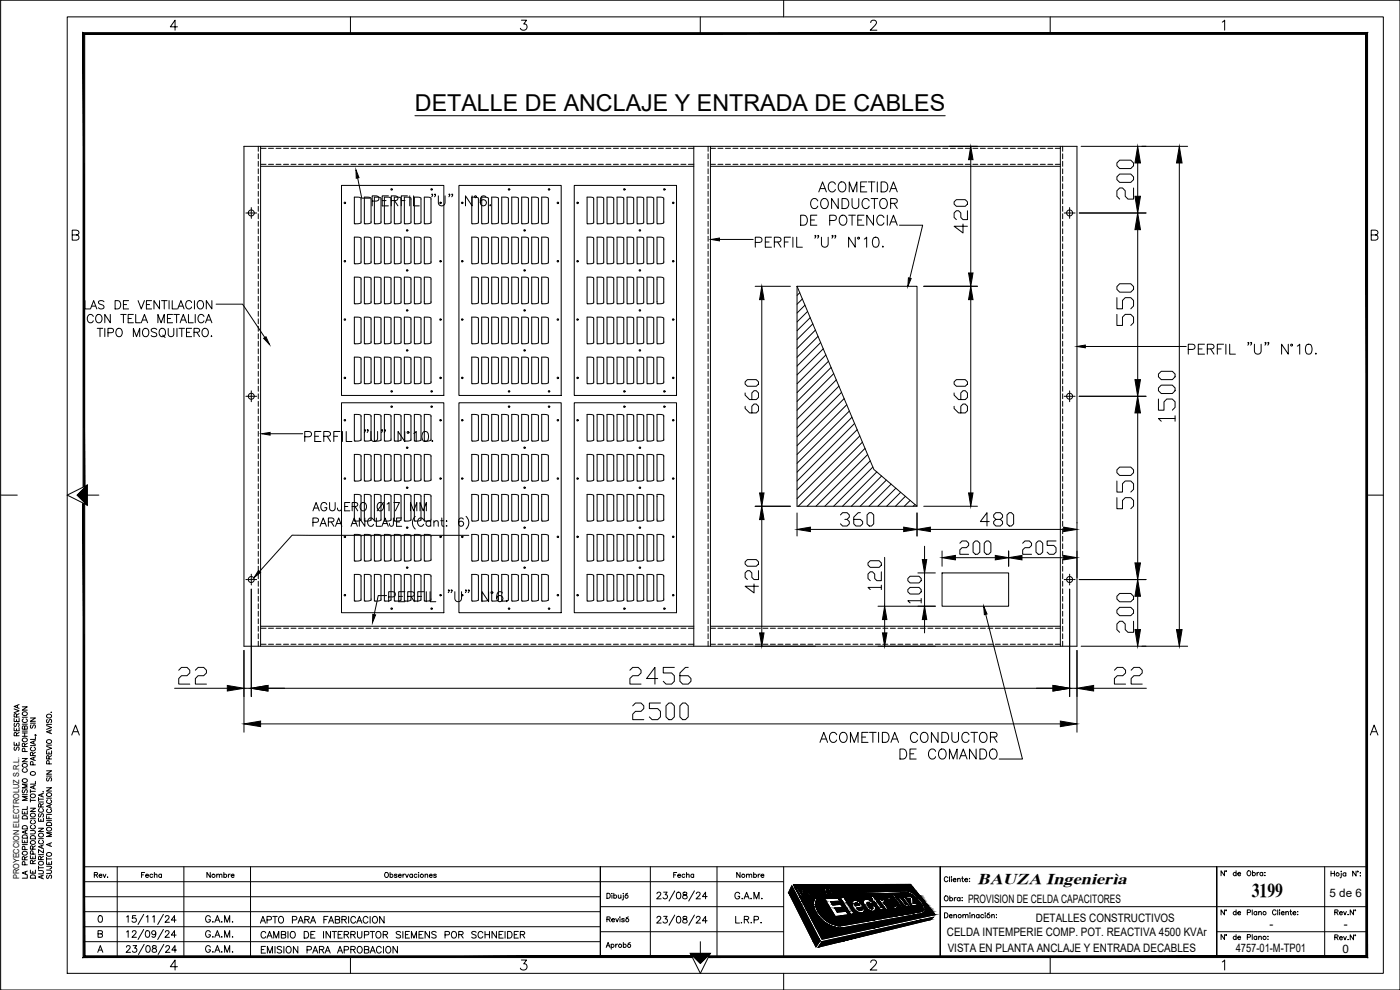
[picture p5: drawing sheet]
<svg xmlns="http://www.w3.org/2000/svg" width="420mm" height="297mm" viewBox="0 0 420 297" stroke-linecap="round" stroke-linejoin="round" font-family="sans-serif">
<defs><g id="words">
<text font-size="9.3" x="189.1" y="217.3">2500</text>
<g font-size="8.8">
<text x="341.5" y="61" transform="rotate(-90 341.5 61)">200</text>
<text x="341.5" y="98.8" transform="rotate(-90 341.5 98.8)">550</text>
<text x="353.8" y="127.7" transform="rotate(-90 353.8 127.7)">1500</text>
<text x="341.5" y="153.8" transform="rotate(-90 341.5 153.8)">550</text>
<text x="341.5" y="190.9" transform="rotate(-90 341.5 190.9)">200</text>
<text x="52.9" y="206.4">22</text>
<text x="188" y="206.4">2456</text>
<text x="333.7" y="206.4">22</text>
</g>
<g font-size="7.9">
<text x="291.7" y="71.3" transform="rotate(-90 291.7 71.3)">420</text>
<text x="229" y="125.2" transform="rotate(-90 229 125.2)">660</text>
<text x="291.7" y="125.2" transform="rotate(-90 291.7 125.2)">660</text>
<text x="229" y="179.2" transform="rotate(-90 229 179.2)">420</text>
</g>
<g font-size="7.5">
<text x="251.2" y="159.1">360</text>
<text x="293.2" y="159.1">480</text>
<text x="287.2" y="167.6">200</text>
<text x="305.9" y="167.6">205</text>
<text x="265.6" y="178.2" transform="rotate(-90 265.6 178.2)">120</text>
<text x="277.6" y="182" transform="rotate(-90 277.6 182)">100</text>
</g>
<text font-size="7" x="124.5" y="33.2">DETALLE DE ANCLAJE Y ENTRADA DE CABLES</text>
<text font-size="5.9" x="375.7" y="269.1">3199</text>
<g font-size="4.9">
<text x="60.7" y="286.8">G.A.M.</text>
<text x="77.6" y="282.6">CAMBIO DE INTERRUPTOR SIEMENS POR SCHNEIDER</text>
</g>
<text font-size="4.6" x="293.3" y="265.2">BAUZA Ingeniería</text>
<g font-size="4.4">
<text x="41.6" y="264.6">Fecha</text>
<text x="61.4" y="264.6">Nombre</text>
<text x="201.4" y="264.6">Fecha</text>
<text x="220.1" y="264.6">Nombre</text>
</g>
<g font-size="3.5">
<text x="399" y="269.1">5 de 6</text>
<text x="290.5" y="270.9">PROVISION DE CELDA CAPACITORES</text>
<text x="284.2" y="280.8">CELDA INTEMPERIE COMP. POT. REACTIVA 4500 KVAr</text>
<text x="310.9" y="276.7">DETALLES CONSTRUCTIVOS</text>
<text x="381" y="278.6">-</text>
<text x="403.3" y="278.6">-</text>
<text x="284.4" y="285.6">VISTA EN PLANTA ANCLAJE Y ENTRADA DECABLES</text>
<text x="370.9" y="285.6">4757-01-M-TP01</text>
<text x="402.9" y="285.9">0</text>
</g>
<text font-size="2.4" x="5.7" y="263.8" transform="rotate(-90 5.7 263.8)">PROYECCION ELECTROLUZ S.R.L.</text>
</g></defs>
<!-- layer: PRINCIPAL -->
<g fill="none" stroke="#000" stroke-width=".3">
<path d="M73.2 43.9h250v150h-250zM78.2 43.9v150M78.2 49.9h130M208.2 43.9v150M213.2 43.9v150M213.2 49.9h105M318.2 43.9v150M239.2 85.9h36v66h-36zM282.7 171.9h20v10h-20zM78.2 187.9h130M213.2 187.9h105M25.2 260.1h385"/>
<path d="M25.2 264.5h210M25.2 278.1h155M25.2 273.5h155M25.2 269.1h155M35.2 260.1v26.9M55.2 260.1v26.9M75.2 260.1v26.9M180.2 272h55M180.2 279.6h55M195.2 260.1v26.9M215.2 260.1v26.9M235.2 260.1v26.9"/>
<path d="M282.2 272h127.9M365.1 279.6h45M397.6 260.1v26.9M25.2 287h385M25.2 282.5h155M180.2 287v-26.9v26.9M282.2 287v-26.9v26.9M365.2 287v-26.9v26.9"/>
</g>
<!-- layer: REF -->
<g fill="none" stroke="#000" stroke-width=".3">
<path d="M77.5 43.9v1.5M77.5 46.2v1.5M77.5 48.4v1.5M77.5 50.7v1.4M77.5 52.9v1.5M77.5 55.1v1.5M77.5 57.4v1.5M77.5 59.7v1.5M78.2 44.5h1.6M78.2 49.3h1.6M80.6 44.5h1.5M80.6 49.3h1.5"/>
<path d="M82.8 44.5h1.5M82.8 49.3h1.5M85.1 44.5h1.5M85.1 49.3h1.5M87.3 44.5h1.5M87.3 49.3h1.5M89.6 44.5h1.5M89.6 49.3h1.5M91.8 44.5h1.5M91.8 49.3h1.5M94.1 44.5h1.5M94.1 49.3h1.5"/>
<path d="M96.3 44.5h1.5M96.3 49.3h1.5M98.6 44.5h1.5M98.6 49.3h1.5M100.8 44.5h1.5M100.8 49.3h1.5M103.1 44.5h1.5M103.1 49.3h1.5M105.3 44.5h1.5M105.3 49.3h1.5M107.6 44.5h1.5M107.6 49.3h1.5"/>
<path d="M109.8 44.5h1.5M109.8 49.3h1.5M112.1 44.5h1.5M112.1 49.3h1.5M114.3 44.5h1.5M114.3 49.3h1.5M116.6 44.5h1.5M116.6 49.3h1.5M118.8 44.5h1.5M118.8 49.3h1.5M121.1 44.5h1.5M121.1 49.3h1.5"/>
<path d="M123.3 44.5h1.5M123.3 49.3h1.5M125.6 44.5h1.5M125.6 49.3h1.5M127.8 44.5h1.5M127.8 49.3h1.5M130.1 44.5h1.5M130.1 49.3h1.5M132.3 44.5h1.5M132.3 49.3h1.5M134.6 44.5h1.5M134.6 49.3h1.5"/>
<path d="M136.8 44.5h1.5M136.8 49.3h1.5M139.1 44.5h1.5M139.1 49.3h1.5M141.3 44.5h1.5M141.3 49.3h1.5M143.6 44.5h1.5M143.6 49.3h1.5M145.8 44.5h1.5M145.8 49.3h1.5M148.1 44.5h1.5M148.1 49.3h1.5"/>
<path d="M150.3 44.5h1.5M150.3 49.3h1.5M152.6 44.5h1.5M152.6 49.3h1.5M154.8 44.5h1.5M154.8 49.3h1.5M157.1 44.5h1.5M157.1 49.3h1.5M159.3 44.5h1.5M159.3 49.3h1.5M161.6 44.5h1.5M161.6 49.3h1.5"/>
<path d="M163.8 44.5h1.5M163.8 49.3h1.5M166.1 44.5h1.5M166.1 49.3h1.5M168.3 44.5h1.5M168.3 49.3h1.5M170.6 44.5h1.5M170.6 49.3h1.5M172.8 44.5h1.5M172.8 49.3h1.5M175.1 44.5h1.5M175.1 49.3h1.5"/>
<path d="M177.3 44.5h1.5M177.3 49.3h1.5M179.6 44.5h1.5M179.6 49.3h1.5M181.8 44.5h1.5M181.8 49.3h1.5M184.1 44.5h1.5M184.1 49.3h1.5M186.3 44.5h1.5M186.3 49.3h1.5M188.6 44.5h1.5M188.6 49.3h1.5"/>
<path d="M190.8 44.5h1.5M190.8 49.3h1.5M193.1 44.5h1.5M193.1 49.3h1.5M195.3 44.5h1.5M195.3 49.3h1.5M197.6 44.5h1.5M197.6 49.3h1.5M199.8 44.5h1.5M199.8 49.3h1.5M202.1 44.5h1.5M202.1 49.3h1.5"/>
<path d="M204.3 44.5h1.5M204.3 49.3h1.5M206.6 44.5h1.6M206.6 49.3h1.6M212.5 43.9v1.5M212.5 46.2v1.5M212.5 48.4v1.5M212.5 50.7v1.4M212.5 52.9v1.5M212.5 55.1v1.5M212.5 57.4v1.5M212.5 59.7v1.5"/>
<path d="M213.2 44.5h1.5M213.2 49.3h1.5M215.5 44.5h1.5M215.5 49.3h1.5M217.7 44.5h1.5M217.7 49.3h1.5M220 44.5h1.5M220 49.3h1.5M222.2 44.5h1.5M222.2 49.3h1.5M224.5 44.5h1.5M224.5 49.3h1.5"/>
<path d="M226.7 44.5h1.5M226.7 49.3h1.5M229 44.5h1.5M229 49.3h1.5M231.2 44.5h1.5M231.2 49.3h1.5M233.5 44.5h1.5M233.5 49.3h1.5M235.7 44.5h1.5M235.7 49.3h1.5M238 44.5h1.5M238 49.3h1.5"/>
<path d="M240.2 44.5h1.5M240.2 49.3h1.5M242.5 44.5h1.5M242.5 49.3h1.5M244.7 44.5h1.5M244.7 49.3h1.5M247 44.5h1.5M247 49.3h1.5M249.2 44.5h1.5M249.2 49.3h1.5M251.5 44.5h1.5M251.5 49.3h1.5"/>
<path d="M253.7 44.5h1.5M253.7 49.3h1.5M256 44.5h1.5M256 49.3h1.5M258.2 44.5h1.5M258.2 49.3h1.5M260.5 44.5h1.5M260.5 49.3h1.5M262.7 44.5h1.5M262.7 49.3h1.5M265 44.5h1.5M265 49.3h1.5"/>
<path d="M267.2 44.5h1.5M267.2 49.3h1.5M269.5 44.5h1.5M269.5 49.3h1.5M271.7 44.5h1.5M271.7 49.3h1.5M274 44.5h1.5M274 49.3h1.5M276.2 44.5h1.5M276.2 49.3h1.5M278.5 44.5h1.5M278.5 49.3h1.5"/>
<path d="M280.7 44.5h1.5M280.7 49.3h1.5M283 44.5h1.5M283 49.3h1.5M285.2 44.5h1.5M285.2 49.3h1.5M287.5 44.5h1.5M287.5 49.3h1.5M289.7 44.5h1.5M289.7 49.3h1.5M292 44.5h1.5M292 49.3h1.5"/>
<path d="M294.2 44.5h1.5M294.2 49.3h1.5M296.5 44.5h1.5M296.5 49.3h1.5M298.7 44.5h1.5M298.7 49.3h1.5M301 44.5h1.5M301 49.3h1.5M303.2 44.5h1.5M303.2 49.3h1.5M305.5 44.5h1.5M305.5 49.3h1.5"/>
<path d="M307.7 44.5h1.5M307.7 49.3h1.5M310 44.5h1.5M310 49.3h1.5M312.2 44.5h1.5M312.2 49.3h1.5M314.5 44.5h1.5M314.5 49.3h1.5M316.7 44.5h1.5M316.7 49.3h1.5M318.9 43.9v1.5M318.9 46.2v1.5"/>
<path d="M318.9 48.4v1.5M318.9 50.7v1.4M318.9 52.9v1.5M318.9 55.1v1.5M318.9 57.4v1.5M318.9 59.7v1.5M77.5 61.9v1.5M77.5 64.1v1.5M77.5 66.4v1.5M77.5 68.7v1.5M77.5 70.9v1.5M77.5 73.2v1.4"/>
<path d="M77.5 75.4v1.5M77.5 77.6v1.5M77.5 79.9v1.5M212.5 61.9v1.5M212.5 64.1v1.5M212.5 66.4v1.5M212.5 68.7v1.5M212.5 70.9v1.5M212.5 73.2v1.4M212.5 75.4v1.5M212.5 77.6v1.5M212.5 79.9v1.5"/>
<path d="M318.9 61.9v1.5M318.9 64.1v1.5M318.9 66.4v1.5M318.9 68.7v1.5M318.9 70.9v1.5M318.9 73.2v1.4M318.9 75.4v1.5M318.9 77.6v1.5M318.9 79.9v1.5M77.5 82.2v1.5M77.5 84.4v1.5M77.5 86.6v1.5"/>
<path d="M77.5 88.9v1.5M77.5 91.2v1.5M77.5 93.4v1.5M77.5 95.7v1.4M77.5 97.9v1.5M212.5 82.2v1.5M212.5 84.4v1.5M212.5 86.6v1.5M212.5 88.9v1.5M212.5 91.2v1.5M212.5 93.4v1.5M212.5 95.7v1.4"/>
<path d="M212.5 97.9v1.5M318.9 82.2v1.5M318.9 84.4v1.5M318.9 86.6v1.5M318.9 88.9v1.5M318.9 91.2v1.5M318.9 93.4v1.5M318.9 95.7v1.4M318.9 97.9v1.5M77.5 100.1v1.5M77.5 102.4v1.5M77.5 104.7v1.5"/>
<path d="M77.5 106.9v1.5M77.5 109.1v1.5M77.5 111.4v1.5M77.5 113.7v1.5M77.5 115.9v1.5M77.5 118.2v1.4M212.5 100.1v1.5M212.5 102.4v1.5M212.5 104.7v1.5M212.5 106.9v1.5M212.5 109.1v1.5M212.5 111.4v1.5"/>
<path d="M212.5 113.7v1.5M212.5 115.9v1.5M212.5 118.2v1.4M318.9 100.1v1.5M318.9 102.4v1.5M318.9 104.7v1.5M318.9 106.9v1.5M318.9 109.1v1.5M318.9 111.4v1.5M318.9 113.7v1.5M318.9 115.9v1.5M318.9 118.2v1.4"/>
<path d="M77.5 120.4v1.5M77.5 122.6v1.5M77.5 124.9v1.5M77.5 127.2v1.5M77.5 129.4v1.5M77.5 131.6v1.5M77.5 133.9v1.5M77.5 136.2v1.5M77.5 138.4v1.5M212.5 120.4v1.5M212.5 122.6v1.5M212.5 124.9v1.5"/>
<path d="M212.5 127.2v1.5M212.5 129.4v1.5M212.5 131.6v1.5M212.5 133.9v1.5M212.5 136.2v1.5M212.5 138.4v1.5M318.9 120.4v1.5M318.9 122.6v1.5M318.9 124.9v1.5M318.9 127.2v1.5M318.9 129.4v1.5M318.9 131.6v1.5"/>
<path d="M318.9 133.9v1.5M318.9 136.2v1.5M318.9 138.4v1.5M77.5 140.7v1.4M77.5 142.9v1.5M77.5 145.1v1.5M77.5 147.4v1.5M77.5 149.7v1.5M77.5 151.9v1.5M77.5 154.1v1.5M77.5 156.4v1.5M77.5 158.7v1.5"/>
<path d="M212.5 140.7v1.4M212.5 142.9v1.5M212.5 145.1v1.5M212.5 147.4v1.5M212.5 149.7v1.5M212.5 151.9v1.5M212.5 154.1v1.5M212.5 156.4v1.5M212.5 158.7v1.5M318.9 140.7v1.4M318.9 142.9v1.5M318.9 145.1v1.5"/>
<path d="M318.9 147.4v1.5M318.9 149.7v1.5M318.9 151.9v1.5M318.9 154.1v1.5M318.9 156.4v1.5M318.9 158.7v1.5M77.5 160.9v1.5M77.5 163.2v1.4M77.5 165.4v1.5M77.5 167.6v1.5M77.5 169.9v1.5M77.5 172.2v1.5"/>
<path d="M77.5 174.4v1.5M77.5 176.6v1.5M77.5 178.9v1.5M212.5 160.9v1.5M212.5 163.2v1.4M212.5 165.4v1.5M212.5 167.6v1.5M212.5 169.9v1.5M212.5 172.2v1.5M212.5 174.4v1.5M212.5 176.6v1.5M212.5 178.9v1.5"/>
<path d="M318.9 169.9v1.5M318.9 172.2v1.5M318.9 174.4v1.5M318.9 176.6v1.5M318.9 178.9v1.5M77.5 181.2v1.5M77.5 183.4v1.5M77.5 185.7v1.4M77.5 187.9v1.5M77.5 190.1v1.6M77.5 192.4v1.5M78.2 193.3h1.6"/>
<path d="M78.2 188.5h1.6M80.6 193.3h1.5M80.6 188.5h1.5M82.8 193.3h1.5M82.8 188.5h1.5M85.1 193.3h1.5M85.1 188.5h1.5M87.3 193.3h1.5M87.3 188.5h1.5M89.6 193.3h1.5M89.6 188.5h1.5M91.8 193.3h1.5"/>
<path d="M91.8 188.5h1.5M94.1 193.3h1.5M94.1 188.5h1.5M96.3 193.3h1.5M96.3 188.5h1.5M98.6 193.3h1.5M98.6 188.5h1.5M100.8 193.3h1.5M100.8 188.5h1.5M103.1 193.3h1.5M103.1 188.5h1.5M105.3 193.3h1.5"/>
<path d="M105.3 188.5h1.5M107.6 193.3h1.5M107.6 188.5h1.5M109.8 193.3h1.5M109.8 188.5h1.5M112.1 193.3h1.5M112.1 188.5h1.5M114.3 193.3h1.5M114.3 188.5h1.5M116.6 193.3h1.5M116.6 188.5h1.5M118.8 193.3h1.5"/>
<path d="M118.8 188.5h1.5M121.1 193.3h1.5M121.1 188.5h1.5M123.3 193.3h1.5M123.3 188.5h1.5M125.6 193.3h1.5M125.6 188.5h1.5M127.8 193.3h1.5M127.8 188.5h1.5M130.1 193.3h1.5M130.1 188.5h1.5M132.3 193.3h1.5"/>
<path d="M132.3 188.5h1.5M134.6 193.3h1.5M134.6 188.5h1.5M136.8 193.3h1.5M136.8 188.5h1.5M139.1 193.3h1.5M139.1 188.5h1.5M141.3 193.3h1.5M141.3 188.5h1.5M143.6 193.3h1.5M143.6 188.5h1.5M145.8 193.3h1.5"/>
<path d="M145.8 188.5h1.5M148.1 193.3h1.5M148.1 188.5h1.5M150.3 193.3h1.5M150.3 188.5h1.5M152.6 193.3h1.5M152.6 188.5h1.5M154.8 193.3h1.5M154.8 188.5h1.5M157.1 193.3h1.5M157.1 188.5h1.5M159.3 193.3h1.5"/>
<path d="M159.3 188.5h1.5M161.6 193.3h1.5M161.6 188.5h1.5M163.8 193.3h1.5M163.8 188.5h1.5M166.1 193.3h1.5M166.1 188.5h1.5M168.3 193.3h1.5M168.3 188.5h1.5M170.6 193.3h1.5M170.6 188.5h1.5M172.8 193.3h1.5"/>
<path d="M172.8 188.5h1.5M175.1 193.3h1.5M175.1 188.5h1.5M177.3 193.3h1.5M177.3 188.5h1.5M179.6 193.3h1.5M179.6 188.5h1.5M181.8 193.3h1.5M181.8 188.5h1.5M184.1 193.3h1.5M184.1 188.5h1.5M186.3 193.3h1.5"/>
<path d="M186.3 188.5h1.5M188.6 193.3h1.5M188.6 188.5h1.5M190.8 193.3h1.5M190.8 188.5h1.5M193.1 193.3h1.5M193.1 188.5h1.5M195.3 193.3h1.5M195.3 188.5h1.5M197.6 193.3h1.5M197.6 188.5h1.5M199.8 193.3h1.5"/>
<path d="M199.8 188.5h1.5M202.1 193.3h1.5M202.1 188.5h1.5M204.3 193.3h1.5M204.3 188.5h1.5M206.6 193.3h1.6M206.6 188.5h1.6M212.5 181.2v1.5M212.5 183.4v1.5M212.5 185.7v1.4M212.5 187.9v1.5M212.5 190.1v1.6"/>
<path d="M212.5 192.4v1.5M213.2 193.3h1.5M213.2 188.5h1.5M215.5 193.3h1.5M215.5 188.5h1.5M217.7 193.3h1.5M217.7 188.5h1.5M220 193.3h1.5M220 188.5h1.5M222.2 193.3h1.5M222.2 188.5h1.5M224.5 193.3h1.5"/>
<path d="M224.5 188.5h1.5M226.7 193.3h1.5M226.7 188.5h1.5M229 193.3h1.5M229 188.5h1.5M231.2 193.3h1.5M231.2 188.5h1.5M233.5 193.3h1.5M233.5 188.5h1.5M235.7 193.3h1.5M235.7 188.5h1.5M238 193.3h1.5"/>
<path d="M238 188.5h1.5M240.2 193.3h1.5M240.2 188.5h1.5M242.5 193.3h1.5M242.5 188.5h1.5M244.7 193.3h1.5M244.7 188.5h1.5M247 193.3h1.5M247 188.5h1.5M249.2 193.3h1.5M249.2 188.5h1.5M251.5 193.3h1.5"/>
<path d="M251.5 188.5h1.5M253.7 193.3h1.5M253.7 188.5h1.5M256 193.3h1.5M256 188.5h1.5M258.2 193.3h1.5M258.2 188.5h1.5M260.5 193.3h1.5M260.5 188.5h1.5M262.7 193.3h1.5M262.7 188.5h1.5M265 193.3h1.5"/>
<path d="M265 188.5h1.5M267.2 193.3h1.5M267.2 188.5h1.5M269.5 193.3h1.5M269.5 188.5h1.5M271.7 193.3h1.5M271.7 188.5h1.5M274 193.3h1.5M274 188.5h1.5M276.2 193.3h1.5M276.2 188.5h1.5M278.5 193.3h1.5"/>
<path d="M278.5 188.5h1.5M280.7 193.3h1.5M280.7 188.5h1.5M283 193.3h1.5M283 188.5h1.5M285.2 193.3h1.5M285.2 188.5h1.5M287.5 193.3h1.5M287.5 188.5h1.5M289.7 193.3h1.5M289.7 188.5h1.5M292 193.3h1.5"/>
<path d="M292 188.5h1.5M294.2 193.3h1.5M294.2 188.5h1.5M296.5 193.3h1.5M296.5 188.5h1.5M298.7 193.3h1.5M298.7 188.5h1.5M301 193.3h1.5M301 188.5h1.5M303.2 193.3h1.5M303.2 188.5h1.5M305.5 193.3h1.5"/>
<path d="M305.5 188.5h1.5M307.7 193.3h1.5M307.7 188.5h1.5M310 193.3h1.5M310 188.5h1.5M312.2 193.3h1.5M312.2 188.5h1.5M314.5 193.3h1.5M314.5 188.5h1.5M316.7 193.3h1.5M316.7 188.5h1.5M318.9 181.2v1.5"/>
<path d="M318.9 183.4v1.5M318.9 185.7v1.4M318.9 187.9v1.5M318.9 190.1v1.6M318.9 192.4v1.5"/>
</g>
<!-- layer: COTAS -->
<g fill="none" stroke="#000" stroke-width=".3">
<path d="M245.7 57.6l1.2-3 1.1 3M246.1 56.6h1.5M250.7 55.3a1.1 1.1 0 0 0-1.2-.7 1.1 1.1 0 0 0-.9 1.1 1.3 1.3 0 0 0 .3 1.5 1.3 1.3 0 0 0 1.4 .2l.4-.5M251.6 59.6v3l-2-3v3M251.9 55a1.1 1.1 0 0 1 1.2-.4 1.1 1.1 0 0 1 .8 1.1 1.3 1.3 0 0 1-.3 1.5 1.3 1.3 0 0 1-1.5 .2 1.85 1.85 0 0 1-.2-2.4zM252.7 59.6h1a1.61 1.61 0 0 1 1.1 1.5 1.61 1.61 0 0 1-1.1 1.5h-1zM254.9 57.6v-3l1.1 3 1.2-3v3M255.7 59.6v2.1a1.01 1.01 0 0 0 1 .9 1.01 1.01 0 0 0 1-.9v-2.1M258.3 56h1.1M260.1 54.6h-1.8v3h1.8M260.6 54.6h2M261.4 59.6h2"/>
<path d="M261.6 54.6v3M262.4 59.6v3M263.3 54.6v3M264.4 54.6h1a1.61 1.61 0 0 1 1.1 1.5 1.61 1.61 0 0 1-1.1 1.5h-1zM267 57.6l1.1-3 1.2 3M267.4 56.6h1.5M324.5 43.9h31.9M353.9 48.9v140M240.3 64.6h1a1.6 1.6 0 0 1 1 1.5 1.6 1.6 0 0 1-1 1.5h-1zM243.3 66h1.1M245.2 64.6h-1.9v3h1.9M245.4 60.3a1.1 1.1 0 0 0-1.2-.7 1.1 1.1 0 0 0-.9 1.1 1.3 1.3 0 0 0 .3 1.5 1.3 1.3 0 0 0 1.4 .2l.4-.5"/>
<path d="M246.6 60a1.11 1.11 0 0 1 1.2-.4 1.11 1.11 0 0 1 .8 1.1 1.31 1.31 0 0 1-.3 1.4 1.31 1.31 0 0 1-1.4 .3 1.86 1.86 0 0 1-.3-2.4zM249 66.2h1.3a.8 .8 0 0 0 .7-.8 .8 .8 0 0 0-.7-.8h-1.3v3M252.1 65a1.11 1.11 0 0 1 1.3-.4 1.11 1.11 0 0 1 .7 1.1 1.31 1.31 0 0 1-.2 1.4 1.31 1.31 0 0 1-1.5 .3 1.86 1.86 0 0 1-.3-2.4zM254.7 64.6h2M255.7 64.6v3M257.4 66h1.2M259.3 64.6h-1.9v3h1.9M260.9 60.3a1.1 1.1 0 0 0-1.3-.7 1.1 1.1 0 0 0-.9 1.1 1.3 1.3 0 0 0 .3 1.5 1.3 1.3 0 0 0 1.4 .2l.5-.5M262.1 64.6v3l-2-3v3M264.3 60a1.11 1.11 0 0 1 1.3-.4 1.11 1.11 0 0 1 .7 1.1 1.31 1.31 0 0 1-.3 1.4 1.31 1.31 0 0 1-1.4 .3 1.86 1.86 0 0 1-.3-2.4zM265.3 65.3a1.1 1.1 0 0 0-1.3-.7 1.1 1.1 0 0 0-.9 1.1 1.31 1.31 0 0 0 .3 1.4 1.31 1.31 0 0 0 1.5 .3l.4-.5M266.3 64.6v3"/>
<path d="M267 67.6l1.1-3 1.2 3M267.3 61l1.7-.1 .3-.5-.1-.5-.6-.3h-1.3v3M267.4 66.6h1.5M268.3 61l1 1.6M269.9 67.6h7l-3.8 15.9M323.9 63.9h20M341.4 68.9v45M25.5 90.2v2.5h1.4M27.2 92.7l.9-2.5 1 2.5M27.5 91.8h1.2M28 95a.92 .92 0 0 0-1-.7 .92 .92 0 0 0-.8 1v.6a.93 .93 0 0 0 .7 .9 .93 .93 0 0 0 1.1-.5M28.9 94.7a.92 .92 0 0 1 1.1-.3 .92 .92 0 0 1 .6 .9v.6a.95 .95 0 0 1-.9 1 .95 .95 0 0 1-1-1z"/>
<path d="M29.2 98.5h1.6M30 98.5v2.5M31.2 90.5a.94 .94 0 0 0-1.7 .3l.3 .4 1.2 .4 .2 .7a1.08 1.08 0 0 1-1.7 0M31.5 98.5v2.5M32.4 99.8l1.4-.1 .3-.3-.1-.7-.5-.2h-1.1v2.5M33.1 94.3v2.5l-1.6-2.5v2.5M34.5 90.2h.9a1.33 1.33 0 0 1 .8 1.2 1.33 1.33 0 0 1-.8 1.3h-.9zM35 98.9a.92 .92 0 0 1 1.1-.4 .92 .92 0 0 1 .6 1v.6a.95 .95 0 0 1-1 .9 .95 .95 0 0 1-.9-.9zM36.2 94.3h1.7M37 91.4h1M37 94.3v2.5M38.5 95.6h.9"/>
<path d="M38.6 90.2h-1.6v2.5h1.6M40 94.3h-1.5v2.5h1.5M40.7 94.3v2.5h1.5M41.4 90.2l1 2.5 .9-2.5M42.4 96.8l.9-2.5 1 2.5M42.8 96h1.1M43 98.9a.92 .92 0 0 1 1-.4 .92 .92 0 0 1 .7 1v.6a.95 .95 0 0 1-1 .9 .95 .95 0 0 1-.9-.9zM43.9 91.4h1M45.5 90.2h-1.6v2.5h1.6M47 98.9a.93 .93 0 0 0-.9-.4 .93 .93 0 0 0-.7 .6l.2 .4 1.2 .5a.59 .59 0 0 1 0 .9 1.16 1.16 0 0 1-1.4-.2M47.4 96.8v-2.5l.9 2.5 1-2.5v2.5M47.9 90.2v2.5l-1.7-2.5v2.5"/>
<path d="M48 98.9a.92 .92 0 0 1 1-.4 .92 .92 0 0 1 .7 1v.6a.95 .95 0 0 1-1 .9 .95 .95 0 0 1-.9-.9zM48.5 90.2h1.6M49.3 90.2v2.5M50.2 95.6h1M50.5 98.5v1.8a.85 .85 0 0 0 .8 .7 .85 .85 0 0 0 .9-.7v-1.8M50.7 90.2v2.5M51.7 90.2v2.5h1.4M51.8 94.3h-1.6v2.5h1.6M52.2 94.3h1.6M53 94.3v2.5M53.1 98.5v2.5M53.3 92.7l1-2.5 .9 2.5"/>
<path d="M53.7 91.8h1.2M53.7 98.5h1.7M54.1 96.8l.9-2.5 1 2.5M54.4 96h1.2M54.5 98.5v2.5M56 99.7h.9M56.6 94.3v2.5h1.4M57.5 90.8a.92 .92 0 0 0-1-.6 .92 .92 0 0 0-.8 1v.5a.92 .92 0 0 0 .8 1 .92 .92 0 0 0 1-.6M57.5 98.5h-1.5v2.5h1.5M58.2 99.7l1.5-.1 .2-.4-.1-.5-.5-.2h-1.1v2.5M58.4 90.2v2.5M58.6 94.3v2.5"/>
<path d="M59.1 99.7l.8 1.3M59.4 90.5a.93 .93 0 0 1 1.1-.3 .93 .93 0 0 1 .6 1v.5a.95 .95 0 0 1-1 1 .95 .95 0 0 1-.9-1zM61.1 98.6a1.24 1.24 0 0 1 1.5 .9 1.24 1.24 0 0 1-.8 1.5 1.3 1.3 0 0 1-1.2-.9 1.3 1.3 0 0 1 .5-1.5zM61.2 95a.92 .92 0 0 0-1-.7 .92 .92 0 0 0-.8 1v.6a.93 .93 0 0 0 .8 .9 .93 .93 0 0 0 1-.5M61.7 96.8l.9-2.5 1 2.5M62 96h1.2M63.6 90.2v2.5l-1.7-2.5v2.5M64.9 91.3h7.9l6.7 10M40 101v-2.5l1 2.5 .9-2.5v2.5M48.8 100.5l.8 .8M63.4 100.9h.2zM323.9 118.9h20"/>
<path d="M341.4 123.9v45M93.9 153.3l1-2.5 .9 2.5M93.9 156.7l1.4-.1 .3-.4-.1-.6-.5-.2h-1.1v2.5M94.3 152.4h1.2M96.1 157.9l.9-2.5 1 2.5M96.4 157.1h1.2M98.1 151.4a.92 .92 0 0 0-1.1-.6 .92 .92 0 0 0-.7 .9v.6a.89 .89 0 0 0 .9 1 .89 .89 0 0 0 .9-1h-.6M98.6 156.6l1.4-.1 .2-.6-.6-.5h-1v2.5M98.9 150.8v1.8a.84 .84 0 0 0 .8 .7 .84 .84 0 0 0 .9-.7v-1.8M99.4 156.6l.8 1.3M100.7 157.9l.9-2.5 1 2.5M101 157.1h1.2"/>
<path d="M102.5 150.8l-.1 2.2-.4 .3-.5-.2-.2-.7M103.4 152h1M105 150.8h-1.6v2.5h1.6M105.3 157.9l1-2.5 1 2.5M105.7 152l1.4-.2 .3-.3-.1-.5-.5-.2h-1.1v2.5M105.7 157.1h1.2M106.5 152l.9 1.3M108.3 151.1a.93 .93 0 0 1 1.1-.3 .93 .93 0 0 1 .6 .9v.6a.95 .95 0 0 1-1 1 .95 .95 0 0 1-.9-1zM109.5 155.4v2.5l-1.7-2.5v2.5M112.1 156a.91 .91 0 0 0-1-.6 .91 .91 0 0 0-.8 1v.6a.91 .91 0 0 0 .8 .9 .91 .91 0 0 0 1-.6M112.9 155.4v2.5h1.5M113.4 151.1a.93 .93 0 0 1 1.1-.3 .93 .93 0 0 1 .6 .9v.6a.95 .95 0 0 1-.9 1 .95 .95 0 0 1-1-1z"/>
<path d="M114.6 157.9l1-2.5 .9 2.5M115 157.1h1.2M115.1 150.8l-1.9 2.5M116.2 151.2l.6-.4v2.5M118.1 155.4l-.1 2.3-.4 .2-.5-.1-.2-.7M118.2 150.8h1.7l-1.2 2.5M119 156.6h1M120.6 155.4h-1.6v2.5h1.6M123.2 153.3v-2.5l.9 2.5 1-2.5v2.5M124.6 154.9a2.55 2.55 0 0 0 0 3.8M126 153.3v-2.5l1 2.5 1-2.5v2.5M127.1 156a.93 .93 0 0 0-1-.6 .93 .93 0 0 0-.8 1v.6a.93 .93 0 0 0 .8 .9 .93 .93 0 0 0 1-.6"/>
<path d="M129.3 156.6a.79 .79 0 0 0-1.2-.1 .79 .79 0 0 0 0 1.2 .79 .79 0 0 0 1.2-.1M129.3 156.2v1.7M130.2 156.7l.6-.5 .6 .2 .1 1.5M130.2 156.2v1.7M132.2 156.2h.9M132.6 155.4v2l.1 .4 .5 .1M133.9 157.8h.3zM134 156.2v.3zM139 155.8a.71 .71 0 0 0-1-.3 1.42 1.42 0 0 0 .4 2.4 .77 .77 0 0 0 .7-.8 .77 .77 0 0 0-.7-.7 .77 .77 0 0 0-.8 .7M139.9 154.9a2.59 2.59 0 0 1 0 3.8M75.4 176.8v32.2M140.7 160.6h-53l-9.8 10.9"/>
<path d="M321 176.8v32.2M323.9 173.9h20M73.2 195.1v24.6M295.8 184.3l11.1 43.4h-7M323.2 195.1v24.6M324.5 193.9h31.9M52.4 206.5h15.8M73.2 206.5h2.2M78.2 217.2h240M80.4 206.5h235.6M252.5 219.9a1.37 1.37 0 0 1 1.6 .5 1.37 1.37 0 0 1 0 1.6 1.1 1.1 0 0 1-1.3 .7 1.1 1.1 0 0 1-.9-1.1 1.86 1.86 0 0 1 .6-1.7zM260.5 219.7h-1.8v3h1.8"/>
<path d="M260.9 219.7h2.1M262 219.7v3M263.7 219.7v3M264.8 219.7h1a1.61 1.61 0 0 1 1 1.5 1.61 1.61 0 0 1-1 1.5h-1zM281.5 219.7v3l-2-3v3M282.7 219.7h1a1.6 1.6 0 0 1 1 1.5 1.6 1.6 0 0 1-1 1.5h-1zM285.7 219.7v2.2a1 1 0 0 0 1 .9 1 1 0 0 0 1-.9v-2.2M291.4 219.7h2M292.4 219.7v3M321 206.5h2.2M328.2 206.5h15.8M246.1 222.7l1.1-3 1.2 3"/>
<path d="M246.5 221.7h1.4M251.1 220.5a1.11 1.11 0 0 0-1.3-.8 1.11 1.11 0 0 0-.9 1.2 1.32 1.32 0 0 0 .3 1.4 1.32 1.32 0 0 0 1.5 .3l.4-.6M255.2 222.7v-3l1.2 3 1.1-3v3M258.7 221.2h1.1M267.4 222.7l1.1-3 1.2 3M267.8 221.7h1.4M270.1 224.7h1a1.61 1.61 0 0 1 1 1.5 1.61 1.61 0 0 1-1 1.5h-1zM273.1 226.2h1.1M275 224.7h-1.9v3h1.9M275.4 220.5a1.1 1.1 0 0 0-1.3-.8 1.1 1.1 0 0 0-.9 1.2 1.31 1.31 0 0 0 .3 1.4 1.31 1.31 0 0 0 1.5 .3l.4-.6M276.5 220.2a1.1 1.1 0 0 1 1.3-.4 1.1 1.1 0 0 1 .7 1.1 1.31 1.31 0 0 1-.3 1.4 1.31 1.31 0 0 1-1.4 .3 1.85 1.85 0 0 1-.3-2.4zM280.8 225.5a1.1 1.1 0 0 0-1.3-.8 1.1 1.1 0 0 0-.8 1.2 1.31 1.31 0 0 0 .2 1.4 1.31 1.31 0 0 0 1.5 .3l.4-.6"/>
<path d="M281.9 225.2a1.12 1.12 0 0 1 1.3-.4 1.12 1.12 0 0 1 .8 1.1 1.31 1.31 0 0 1-.3 1.4 1.31 1.31 0 0 1-1.5 .3 1.88 1.88 0 0 1-.3-2.4zM284.9 227.7v-3l1.2 3 1.1-3v3M288 227.7l1.1-3 1.1 3M288.4 226.7h1.4M290.8 220.5a1.1 1.1 0 0 0-1.2-.8 1.1 1.1 0 0 0-.9 1.2 1.31 1.31 0 0 0 .3 1.4 1.31 1.31 0 0 0 1.4 .3l.4-.6M292.9 224.7v3l-1.9-3v3M294.1 224.7h1a1.6 1.6 0 0 1 1 1.5 1.6 1.6 0 0 1-1 1.5h-1zM294.2 220.2a1.1 1.1 0 0 1 1.3-.4 1.1 1.1 0 0 1 .7 1.1 1.31 1.31 0 0 1-.3 1.4 1.31 1.31 0 0 1-1.4 .3 1.85 1.85 0 0 1-.3-2.4zM297.2 221.2l1.8-.2 .2-.4-.1-.6-.6-.3h-1.3v3M297.2 225.2a1.1 1.1 0 0 1 1.3-.4 1.1 1.1 0 0 1 .7 1.1 1.3 1.3 0 0 1-.2 1.4 1.3 1.3 0 0 1-1.5 .3 1.85 1.85 0 0 1-.3-2.4zM298.2 221.2l1 1.5"/>
</g>
<g fill="#000" stroke="#000" stroke-width=".3">
<path d="M341.4 43.9l.9 5h-1.7zM353.9 43.9l.9 5h-1.7zM341.4 63.9l.9 5h-1.7zM272.6 83.4l.9 .2-1 2.3zM79.1 101.5l.7-.5 1.1 2.3zM340.6 113.9h1.7l-.9 5zM341.4 118.9l.9 5h-1.7zM77.6 171.2l.6 .6-2 1.5zM340.6 168.9h1.7l-.9 5zM341.4 173.9l.9 5h-1.7zM295.2 181.9l1 2.3-.8 .2zM353.1 188.9h1.7l-.9 5z"/>
<path d="M68.2 205.7l5 .8-5 .8zM73.2 217.2l5-.8v1.6zM75.4 206.5l5-.8v1.6zM316 205.7l5 .8-5 .8zM318.2 216.4l5 .8-5 .8zM323.2 206.5l5-.8v1.6z"/>
</g>
<!-- layer: TEXTOS -->
<g fill="none" stroke="#000" stroke-width=".3">
<path d="M124.5 34.7h159.2M29.7 274.8a.64 .64 0 0 1 1 .3l.1 .5a.84 .84 0 0 1-.8 1.1 1.24 1.24 0 0 1-.3-1.9zM38 279.6l.5-.4v2M38 275.1l.5-.4v2M39.7 279.7l.2-.4 .6-.1 .4 .6-1.3 1.4h1.3M40.7 274.7h-.9l-.1 .9a.7 .7 0 0 1 1.1 0 .7 .7 0 0 1-.2 1 .7 .7 0 0 1-1-.3M43.1 278.9l-1.7 3M43.1 274.3l-1.7 3.1M43.9 279.3l.5-.1a1.14 1.14 0 0 1 0 2h-.2a1.26 1.26 0 0 1-.3-1.9zM43.9 275.1l.5-.4v2M45.8 275.1l.5-.4v2M46.8 279.9a.63 .63 0 0 1-.9 .5 .63 .63 0 0 1-.3-.9 .63 .63 0 0 1 1.1 0l.1 .4a.96 .96 0 0 1-.8 1.3l-.4-.2"/>
<path d="M49 278.9l-1.7 3M49 274.3l-1.7 3.1M49.6 279.7l.2-.4 .6-.1 .4 .6-1.3 1.4h1.3M49.6 275.2l.4-.5h.4l.4 .4-.3 .7-1 .9h1.3M52.9 276.1h-1.5l1-1.4v2M63.1 279.7a.74 .74 0 0 0-.8-.5 .74 .74 0 0 0-.6 .8 .83 .83 0 0 0 .2 1.1 .83 .83 0 0 0 1.1-.1l.1-.5h-.4M63.1 275.2a.74 .74 0 0 0-.8-.5 .74 .74 0 0 0-.6 .8 .83 .83 0 0 0 .2 1.1 .83 .83 0 0 0 1.1-.2l.1-.4h-.4M63.9 276.5v.2zM64.5 276.7l.7-2 .8 2M64.7 276.1h1M66.5 276.6h.2zM67.4 276.7v-2l.8 2 .7-2v2"/>
<path d="M69.7 276.6h.2zM197.2 268.2l.3-.5h.4l.4 .4-.3 .6-.9 1h1.3M197.2 275.4l.3-.5h.4l.4 .4-.3 .7-.9 1h1.3M199.2 267.7h1l-.6 .7a.66 .66 0 0 1 .5 1.1 .66 .66 0 0 1-1.1-.2M199.2 274.9h1l-.6 .8a.66 .66 0 0 1 .5 1.1 .66 .66 0 0 1-1.1-.2M202.5 267.3l-1.7 3M202.5 274.6l-1.7 3M203.3 267.8a.63 .63 0 0 1 .9 .3l.1 .4a.87 .87 0 0 1-.7 1.2 1.29 1.29 0 0 1-.3-1.9zM203.3 275a.63 .63 0 0 1 .9 .3l.1 .5a.87 .87 0 0 1-.7 1.2 1.29 1.29 0 0 1-.3-2zM205.1 267.8v.6l.8 .2 .3 .4a.67 .67 0 0 1-.6 .7 .67 .67 0 0 1-.7-.7l.3-.4 .8-.2 .1-.4a.72 .72 0 0 0-1-.2zM205.1 275v.6l.8 .3 .3 .4a.67 .67 0 0 1-.6 .7 .67 .67 0 0 1-.7-.7l.3-.4 .8-.3 .1-.4a.72 .72 0 0 0-1-.2zM208.4 267.3l-1.7 3"/>
<path d="M208.4 274.6l-1.7 3M209 268.2l.4-.5h.3l.4 .4-.3 .6-.9 1h1.3M209 275.4l.4-.5h.3l.4 .4-.3 .7-.9 1h1.3M212.2 269h-1.4l1-1.3v2M212.2 276.3h-1.4l1-1.4v2.1M220.8 274.9v2.1h1.1M222 268.2a.73 .73 0 0 0-.9-.5 .73 .73 0 0 0-.5 .8 .83 .83 0 0 0 .2 1 .83 .83 0 0 0 1.1-.1l.1-.4h-.5M222.4 276.8h.2zM222.7 269.5v.2zM223.3 269.7l.8-2 .7 2M223.4 275.9l1.1-.1 .2-.5-.5-.4h-.8v2.1M223.6 269.1h1"/>
<path d="M224 275.9l.7 1.1M225.4 276.8h.2zM225.4 269.5v.2zM226.3 269.7v-2l.7 2 .8-2v2M226.3 276l1.2-.1 .1-.3v-.5l-1.3-.2v2.1M228.3 276.8h.2zM228.6 269.5v.2zM29.3 285.7l.8-2 .8 2M29.4 280.2l1.2-.1 .1-.7-1.3-.2v2l1.3-.2v-.6l-.4-.2M29.6 285.1h1M37.9 284.2l.4-.5h.4l.4 .4-.3 .7-1 .9h1.4M39.9 283.7h1.1l-.6 .8a.66 .66 0 0 1 .5 1 .66 .66 0 0 1-1.1-.1"/>
<path d="M43.3 283.3l-1.7 3.1M44 283.8a.63 .63 0 0 1 1 .3l.1 .5a.87 .87 0 0 1-.8 1.1 1.29 1.29 0 0 1-.3-1.9zM45.8 283.8v.6l.9 .3 .3 .4a.67 .67 0 0 1-.7 .7 .67 .67 0 0 1-.6-.7l.2-.4 .9-.3 .1-.4a.72 .72 0 0 0-1.1-.2zM49.2 283.3l-1.7 3.1M49.7 284.2l.4-.5h.4l.4 .4-.3 .7-.9 .9h1.3M52.9 280.6h-1.5l1-1.4v2M53 285.1h-1.4l.9-1.4v2M63.8 281.1h.2zM64.5 281.2l.7-2 .8 2M64.7 280.6h1M66.5 281.1h.2zM67.4 281.2v-2l.8 2 .7-2v2"/>
<path d="M69.7 281.1h.2z"/>
</g>
<!-- layer: AGUJEROS -->
<g fill="none" stroke="#000" stroke-width=".3">
<circle cx="75.4" cy="63.9" r=".9"/>
<circle cx="321" cy="63.9" r=".9"/>
<circle cx="75.4" cy="118.9" r=".9"/>
<circle cx="321" cy="118.9" r=".9"/>
<circle cx="75.4" cy="173.9" r=".9"/>
<circle cx="321" cy="173.9" r=".9"/>
</g>
<!-- layer: EJES AGUJEROS -->
<g fill="none" stroke="#000" stroke-width=".3">
<path d="M73.8 63.9h.4M74.4 63.9h.1M74.6 63.9h.6M75.4 63.9h.1M75.4 62.3v.4M75.4 62.8v.2M75.4 63.1v.6M75.4 63.8v.2M75.4 64.1v.6M75.4 64.8v.2M75.4 65.1v.4M75.6 63.9h.6"/>
<path d="M76.3 63.9h.2M76.6 63.9h.4M319.4 63.9h.4M320 63.9h.1M320.2 63.9h.6M321 63.8v.1M321 62.3v.4M321 62.8v.2M321 63.1v.6M321 64.1v.6M321 64.8v.2M321 65.1v.4"/>
<path d="M321.2 63.9h.6M321.9 63.9h.2M322.2 63.9h.4M73.8 118.9h.4M74.4 118.9h.1M74.6 118.9h.6M75.4 118.9h.1M75.4 117.3v.4M75.4 117.8v.2M75.4 118.1v.6M75.4 118.8v.2M75.4 119.1v.6"/>
<path d="M75.4 119.8v.2M75.6 118.9h.6M76.3 118.9h.2M76.6 118.9h.4M319.4 118.9h.4M320 118.9h.1M320.2 118.9h.6M321 118.9h.1M321 117.3v.4M321 117.8v.2M321 118.1v.6M321 118.8v.2"/>
<path d="M321 119.1v.6M321 119.8v.2M321.2 118.9h.6M321.9 118.9h.2M322.2 118.9h.4M75.4 120.1v.4M321 120.1v.4M73.8 173.9h.4M74.4 173.9h.1M74.6 173.9h.6M75.4 173.9h.1M75.4 172.3v.4"/>
<path d="M75.4 172.8v.2M75.4 173.1v.6M75.4 173.8v.2M75.4 174.1v.6M75.4 174.8v.2M75.4 175.1v.4M75.6 173.9h.6M76.3 173.9h.2M76.6 173.9h.4M319.4 173.9h.4M320 173.9h.1M320.2 173.9h.6"/>
<path d="M321 173.9h.1M321 172.3v.4M321 172.8v.2M321 173.1v.6M321 173.8v.2M321 174.1v.6M321 174.8v.2M321 175.1v.4M321.2 173.9h.6M321.9 173.9h.2M322.2 173.9h.4"/>
</g>
<!-- layer: COTAS DETALLES -->
<g fill="none" stroke="#000" stroke-width=".3">
<path d="M107.3 53.4l1.3 6h2.5M116.6 58.8h-1.9v3h1.9M122.3 58.8h-1.9v3M123 58.8v3M124.1 58.8v3h1.7M129.8 58.3h-.2h.2l-.2 .7M130.7 58.3h-.3h.3l-.3 .7M131.6 58.8v2.1a1.01 1.01 0 0 0 1 .9 1.01 1.01 0 0 0 1-.9v-2.1M135 58.3h-.3h.3l-.3 .7M135.8 58.3h-.2h.2l-.2 .7M141.7 58.8v3l-2-3v3M145.8 59.2a.86 .86 0 0 0-.8-.4 .86 .86 0 0 0-.7 .5 1.75 1.75 0 0 0 .7 2.5 .93 .93 0 0 0 1-.9 .93 .93 0 0 0-.9-1 .93 .93 0 0 0-1 .9"/>
<path d="M284.8 43.9h8.5M291.3 47.9v34M111.7 60.3h1.3a.78 .78 0 0 0 .7-.8 .78 .78 0 0 0-.7-.7h-1.3v3M114.7 60.2h1.1M117.4 60.2l1.7-.1a.68 .68 0 0 0 0-1.2l-1.7-.1v3M118.4 60.2l1 1.6M120.4 60.2h1.2M147.1 61.5v.3zM215.9 71.8h10.1M226.7 72.7h1.3a.79 .79 0 0 0 .7-.7 .79 .79 0 0 0-.7-.8h-1.3v3M229.7 72.6h1.1M231.5 71.2h-1.8v3h1.8"/>
<path d="M232.4 72.6l1.7-.1 .3-.5-.1-.5-.6-.3h-1.3v3M233.4 72.6l1 1.6M235.4 72.6h1.1M237.2 71.2h-1.8v3M238 71.2v3M239.1 71.2v3h1.7M244.8 70.7h-.3h.3l-.3 .8M245.7 70.7h-.3h.3l-.3 .8M246.5 71.2v2.1a1.01 1.01 0 0 0 1 .9 1.01 1.01 0 0 0 1-.9v-2.1M250 70.7h-.3h.3l-.3 .8M250.8 70.7h-.3h.3l-.3 .8M256.7 71.2v3l-2-3v3"/>
<path d="M259.4 71.7l.7-.5v3M262.2 71.3a.98 .98 0 0 1 1.5 .4 1.92 1.92 0 0 1-.7 2.5h-.3a1.62 1.62 0 0 1-.7-2.5zM264.8 74h.3zM226.6 85.9h10.6M228.6 89.9v58M239.2 86l23.1 54.9 12.9 11M240 87.8l-.8 .8M240.8 89.7l-1.6 1.6M241.6 91.6l-2.4 2.3M242.4 93.4l-3.2 3.2M243.2 95.3l-4 3.9M243.9 97.2l-4.7 4.7"/>
<path d="M244.7 99l-5.5 5.5M277.2 85.9h16.1M291.3 89.9v58M245.5 100.9l-6.3 6.3M246.3 102.8l-7.1 7M247.1 104.6l-7.9 7.9M247.9 106.5l-8.7 8.7M248.6 108.4l-9.4 9.4M249.4 110.2l-10.2 10.2M250.2 112.1l-11 11M251 114l-11.8 11.8M251.8 115.9l-12.6 12.5"/>
<path d="M252.6 117.7l-13.4 13.3M253.3 119.6l-14.1 14.1M325.7 104h30.3M356.6 104.8h1.3a.78 .78 0 0 0 .8-.7 .78 .78 0 0 0-.8-.8h-1.3v3M359.6 104.7h1.2M361.5 103.3h-1.9v3h1.9M362.3 104.7l1.7-.2a.68 .68 0 0 0 0-1.1l-1.7-.1v3M363.3 104.7l1 1.6M365.3 104.7h1.2M367.2 103.3h-1.9v3M367.9 103.3v3M369 103.3v3h1.8"/>
<path d="M374.8 102.8h-.3h.3l-.3 .8M375.6 102.8h-.3h.3l-.3 .8M376.5 103.3v2.1a1.02 1.02 0 0 0 1 .9 1.02 1.02 0 0 0 1-.9v-2.1M379.9 102.8h-.3h.3l-.3 .8M380.8 102.8h-.3h.3l-.3 .8M386.6 103.3v3l-2-3v3M389.3 103.9l.8-.6v3M392.2 103.4a.98 .98 0 0 1 1.4 .5 1.51 1.51 0 0 1-1 2.4 1.61 1.61 0 0 1-.7-2.4zM394.8 106.1h.3zM81.1 130.1h9.7M91.5 131h1.3a.79 .79 0 0 0 .7-.7 .79 .79 0 0 0-.7-.8h-1.3v3M94.5 130.9h1.1"/>
<path d="M96.3 129.5h-1.8v3h1.8M97.2 130.9l1.7-.1a.68 .68 0 0 0 0-1.2l-1.7-.1v3M98.2 130.9l1 1.6M100.2 130.9h1.1M102 129.5h-1.8v3M102.8 129.5v3M103.9 129.5v3h1.7M109.6 129h-.3h.3l-.3 .8M110.5 129h-.3h.3l-.3 .8M111.3 129.5v2.1a1.01 1.01 0 0 0 1 .9 1.01 1.01 0 0 0 1-.9v-2.1M114.8 129h-.3h.3l-.3 .8M115.6 129h-.3h.3l-.3 .8"/>
<path d="M121.5 129.5v3l-2-3v3M124.2 130l.7-.5v3M127 129.6a.98 .98 0 0 1 1.5 .4 2.57 2.57 0 0 1-.3 2.3 .95 .95 0 0 1-1.4-.4 2.48 2.48 0 0 1 .2-2.3zM129.6 132.3h.3zM254.1 121.4l-14.9 15M254.9 123.3l-15.7 15.7M255.7 125.2l-16.5 16.5M256.5 127l-17.3 17.3M257.3 128.9l-18.1 18.1M258 130.8l-18.8 18.8M258.8 132.7l-19.2 19.2M259.6 134.5l-17.4 17.4"/>
<path d="M260.4 136.4l-15.5 15.5M261.2 138.3l-13.7 13.6M226.6 151.9h10.6M228.6 155.9v34M239.2 153.9v6.9M243.2 158.8h28M262 140.1l-11.8 11.8M263.1 141.6l-10.3 10.3M264.6 142.8l-9.1 9.1M266 144l-7.9 7.9M267.4 145.3l-6.6 6.6M268.9 146.5l-5.5 5.4"/>
<path d="M270.3 147.7l-4.2 4.2M271.7 148.9l-2.9 3M273.2 150.1l-1.8 1.8M274.6 151.4l-.6 .5M275.2 153.9v6.9M277.2 151.9h16.1M279.2 158.8h40M323.2 156.8v.1M116 178.7h-2.5l-1.2 5.7M116.6 179.1l1.8-.1a.79 .79 0 0 0 .2-.9 .79 .79 0 0 0-.7-.6h-1.3v3M119.7 179h1.1M121.5 177.5h-1.8v3h1.8"/>
<path d="M122.4 179l1.7-.2 .3-.4-.2-.6-.5-.3h-1.3v3M123.4 179l1 1.5M125.4 179h1.1M127.2 177.5h-1.8v3M127.9 177.5v3M129.1 177.5v3h1.7M134.8 177.1h-.3h.3l-.3 .7M135.7 177.1h-.3h.3l-.3 .7M136.5 177.5v2.2a1.01 1.01 0 0 0 1 .8 1.01 1.01 0 0 0 1-.8v-2.2M139.9 177.1h-.2h.2l-.2 .7M140.8 177.1h-.3h.3l-.3 .7M146.6 177.5v3l-1.9-3v3"/>
<path d="M150.8 178a.86 .86 0 0 0-.8-.5 .86 .86 0 0 0-.8 .6 1.77 1.77 0 0 0 .7 2.4 .93 .93 0 0 0 1-.8 .93 .93 0 0 0-.8-1 .93 .93 0 0 0-1 .8M265.5 167.2v14.7M275.5 171.9h5.2M277.5 163.9v4M282.7 165.3v4.6M302.7 165.3v4.6M306.7 167.3h12.5M323.2 165.3v8M151.9 180.4h.3zM226.6 193.9h18.1M263.5 193.9h17.2M263.5 181.9h17.2"/>
<path d="M265.5 185.9v4M277.5 185.9v4"/>
<circle cx="142.7" cy="59" r=".29"/>
<circle cx="257.7" cy="71.5" r=".29"/>
<circle cx="387.6" cy="103.5" r=".29"/>
<circle cx="122.5" cy="129.7" r=".29"/>
<circle cx="147.6" cy="177.8" r=".29"/>
</g>
<g fill="#000" stroke="#000" stroke-width=".3">
<path d="M106.8 51l.9 2.3-.8 .2zM291.3 43.9l.7 4h-1.3zM213.4 71.8l2.5-.4v.9zM228.6 85.9l.7 4h-1.3zM291.3 85.9l.7 4h-1.3zM290.7 81.9h1.3l-.7 4zM323.2 104l2.5-.5v.9zM78.6 130.1l2.5-.4v.9zM228.6 151.9l.7 4h-1.3zM228 147.9h1.3l-.7 4zM239.2 158.8l4-.6v1.3zM271.2 158.2l4 .6-4 .7z"/>
<path d="M275.2 158.8l4-.6v1.3zM290.7 147.9h1.3l-.7 4zM319.2 158.2l4 .6-4 .7zM276.8 167.9h1.3l-.6 4zM282.7 167.3l4-.6v1.3zM298.7 166.7l4 .6-4 .7zM302.7 167.3l4-.6v1.3zM319.2 166.7l4 .6-4 .7zM111.9 184.3l.8 .2-.9 2.3zM228 189.9h1.3l-.7 4zM264.8 189.9h1.4l-.7 4zM265.5 181.9l.7 4h-1.4z"/>
<path d="M277.5 181.9l.6 4h-1.3z"/>
</g>
<!-- layer: AUXILIAR -->
<g fill="none" stroke="#000" stroke-width=".3">
<path d="M102.5 55.6h30.7v63h-30.7zM106.3 59.1l1.4 .1 .7 .2v7.5l-.7 .2h-1.4zM109.3 59.1l1.4 .1 .7 .2v7.5l-.7 .2h-1.4zM112.4 59.1l1.3 .1 .6 .2v7.5l-.6 .2h-1.3zM115.4 59.1l1.3 .1 .6 .2v7.5l-.6 .2h-1.3zM118.3 59.1l1.4 .1 .7 .2v7.5l-.7 .2h-1.4zM121.3 59.1l1.4 .1 .6 .2v7.5l-.6 .2h-1.4zM124.4 59.1l1.3 .1 .6 .2v7.5l-.6 .2h-1.3zM127.3 59.1l1.4 .1 .6 .2v7.5l-.6 .2h-1.4zM137.7 55.6h30.7v63h-30.7zM141.6 59.1l1.3 .1 .7 .2v7.5l-.7 .2h-1.3zM144.6 59.1l1.3 .1 .7 .2v7.5l-.7 .2h-1.3z"/>
<path d="M147.6 59.1l1.3 .1 .7 .2v7.5l-.7 .2h-1.3zM150.6 59.1l1.3 .1 .7 .2v7.5l-.7 .2h-1.3zM153.6 59.1l1.3 .1 .7 .2v7.5l-.7 .2h-1.3zM156.6 59.1l1.3 .1 .7 .2v7.5l-.7 .2h-1.3zM159.6 59.1l1.3 .1 .7 .2v7.5l-.7 .2h-1.3zM162.6 59.1l1.3 .1 .7 .2v7.5l-.7 .2h-1.3zM172.3 55.6h30.7v63h-30.7zM176.2 59.1l1.3 .1 .7 .2v7.5l-.7 .2h-1.3zM179.2 59.1l1.3 .1 .7 .2v7.5l-.7 .2h-1.3zM182.2 59.1l1.3 .1 .7 .2v7.5l-.7 .2h-1.3zM185.2 59.1l1.3 .1 .7 .2v7.5l-.7 .2h-1.3zM188.2 59.1l1.3 .1 .7 .2v7.5l-.7 .2h-1.3z"/>
<path d="M191.2 59.1l1.3 .1 .7 .2v7.5l-.7 .2h-1.3zM194.2 59.1l1.3 .1 .7 .2v7.5l-.7 .2h-1.3zM197.2 59.1l1.3 .1 .7 .2v7.5l-.7 .2h-1.3zM106.3 71.1l1.4 .1 .7 .2v7.5l-.7 .2h-1.4zM109.3 71.1l1.4 .1 .7 .2v7.5l-.7 .2h-1.4zM112.4 71.1l1.3 .1 .6 .2v7.5l-.6 .2h-1.3zM115.4 71.1l1.3 .1 .6 .2v7.5l-.6 .2h-1.3zM118.3 71.1l1.4 .1 .7 .2v7.5l-.7 .2h-1.4zM121.3 71.1l1.4 .1 .6 .2v7.5l-.6 .2h-1.4zM124.4 71.1l1.3 .1 .6 .2v7.5l-.6 .2h-1.3zM127.3 71.1l1.4 .1 .6 .2v7.5l-.6 .2h-1.4zM141.6 71.1l1.3 .1 .7 .2v7.5l-.7 .2h-1.3z"/>
<path d="M144.6 71.1l1.3 .1 .7 .2v7.5l-.7 .2h-1.3zM147.6 71.1l1.3 .1 .7 .2v7.5l-.7 .2h-1.3zM150.6 71.1l1.3 .1 .7 .2v7.5l-.7 .2h-1.3zM153.6 71.1l1.3 .1 .7 .2v7.5l-.7 .2h-1.3zM156.6 71.1l1.3 .1 .7 .2v7.5l-.7 .2h-1.3zM159.6 71.1l1.3 .1 .7 .2v7.5l-.7 .2h-1.3zM162.6 71.1l1.3 .1 .7 .2v7.5l-.7 .2h-1.3zM176.2 71.1l1.3 .1 .7 .2v7.5l-.7 .2h-1.3zM179.2 71.1l1.3 .1 .7 .2v7.5l-.7 .2h-1.3zM182.2 71.1l1.3 .1 .7 .2v7.5l-.7 .2h-1.3zM185.2 71.1l1.3 .1 .7 .2v7.5l-.7 .2h-1.3zM188.2 71.1l1.3 .1 .7 .2v7.5l-.7 .2h-1.3z"/>
<path d="M191.2 71.1l1.3 .1 .7 .2v7.5l-.7 .2h-1.3zM194.2 71.1l1.3 .1 .7 .2v7.5l-.7 .2h-1.3zM197.2 71.1l1.3 .1 .7 .2v7.5l-.7 .2h-1.3zM106.3 95.2h1.4l.7 .2v7.5l-.7 .2-1.4 .1zM106.3 83.1l1.4 .1 .7 .2v7.5l-.7 .2-1.4 .1zM109.3 95.2h1.4l.7 .2v7.5l-.7 .2-1.4 .1zM109.3 83.1l1.4 .1 .7 .2v7.5l-.7 .2-1.4 .1zM112.4 95.2h1.3l.6 .2v7.5l-.6 .2-1.3 .1zM112.4 83.1l1.3 .1 .6 .2v7.5l-.6 .2-1.3 .1zM115.4 95.2h1.3l.6 .2v7.5l-.6 .2-1.3 .1zM115.4 83.1l1.3 .1 .6 .2v7.5l-.6 .2-1.3 .1zM118.3 95.2h1.4l.7 .2v7.5l-.7 .2-1.4 .1z"/>
<path d="M118.3 83.1l1.4 .1 .7 .2v7.5l-.7 .2-1.4 .1zM121.3 95.2h1.4l.6 .2v7.5l-.6 .2-1.4 .1zM121.3 83.1l1.4 .1 .6 .2v7.5l-.6 .2-1.4 .1zM124.4 95.2h1.3l.6 .2v7.5l-.6 .2-1.3 .1zM124.4 83.1l1.3 .1 .6 .2v7.5l-.6 .2-1.3 .1zM127.3 95.2h1.4l.6 .2v7.5l-.6 .2-1.4 .1zM127.3 83.1l1.4 .1 .6 .2v7.5l-.6 .2-1.4 .1zM141.6 95.2h1.3l.7 .2v7.5l-.7 .2-1.3 .1zM141.6 83.1l1.3 .1 .7 .2v7.5l-.7 .2-1.3 .1zM144.6 95.2h1.3l.7 .2v7.5l-.7 .2-1.3 .1zM144.6 83.1l1.3 .1 .7 .2v7.5l-.7 .2-1.3 .1zM147.6 95.2h1.3l.7 .2v7.5l-.7 .2-1.3 .1z"/>
<path d="M147.6 83.1l1.3 .1 .7 .2v7.5l-.7 .2-1.3 .1zM150.6 95.2h1.3l.7 .2v7.5l-.7 .2-1.3 .1zM150.6 83.1l1.3 .1 .7 .2v7.5l-.7 .2-1.3 .1zM153.6 95.2h1.3l.7 .2v7.5l-.7 .2-1.3 .1zM153.6 83.1l1.3 .1 .7 .2v7.5l-.7 .2-1.3 .1zM156.6 95.2h1.3l.7 .2v7.5l-.7 .2-1.3 .1zM156.6 83.1l1.3 .1 .7 .2v7.5l-.7 .2-1.3 .1zM159.6 95.2h1.3l.7 .2v7.5l-.7 .2-1.3 .1zM159.6 83.1l1.3 .1 .7 .2v7.5l-.7 .2-1.3 .1zM162.6 95.2h1.3l.7 .2v7.5l-.7 .2-1.3 .1zM162.6 83.1l1.3 .1 .7 .2v7.5l-.7 .2-1.3 .1zM176.2 95.2h1.3l.7 .2v7.5l-.7 .2-1.3 .1z"/>
<path d="M176.2 83.1l1.3 .1 .7 .2v7.5l-.7 .2-1.3 .1zM179.2 95.2h1.3l.7 .2v7.5l-.7 .2-1.3 .1zM179.2 83.1l1.3 .1 .7 .2v7.5l-.7 .2-1.3 .1zM182.2 95.2h1.3l.7 .2v7.5l-.7 .2-1.3 .1zM182.2 83.1l1.3 .1 .7 .2v7.5l-.7 .2-1.3 .1zM185.2 95.2h1.3l.7 .2v7.5l-.7 .2-1.3 .1zM185.2 83.1l1.3 .1 .7 .2v7.5l-.7 .2-1.3 .1zM188.2 95.2h1.3l.7 .2v7.5l-.7 .2-1.3 .1zM188.2 83.1l1.3 .1 .7 .2v7.5l-.7 .2-1.3 .1zM191.2 95.2h1.3l.7 .2v7.5l-.7 .2-1.3 .1zM191.2 83.1l1.3 .1 .7 .2v7.5l-.7 .2-1.3 .1zM194.2 95.2h1.3l.7 .2v7.5l-.7 .2-1.3 .1z"/>
<path d="M194.2 83.1l1.3 .1 .7 .2v7.5l-.7 .2-1.3 .1zM197.2 95.2h1.3l.7 .2v7.5l-.7 .2-1.3 .1zM197.2 83.1l1.3 .1 .7 .2v7.5l-.7 .2-1.3 .1zM106.3 107.2h1.4l.7 .2v7.5l-.7 .2h-1.4zM109.3 107.2h1.4l.7 .2v7.5l-.7 .2h-1.4zM112.4 107.2h1.3l.6 .2v7.5l-.6 .2h-1.3zM115.4 107.2h1.3l.6 .2v7.5l-.6 .2h-1.3zM118.3 107.2h1.4l.7 .2v7.5l-.7 .2h-1.4zM121.3 107.2h1.4l.6 .2v7.5l-.6 .2h-1.4zM124.4 107.2h1.3l.6 .2v7.5l-.6 .2h-1.3zM127.3 107.2h1.4l.6 .2v7.5l-.6 .2h-1.4zM141.6 107.2h1.3l.7 .2v7.5l-.7 .2h-1.3z"/>
<path d="M144.6 107.2h1.3l.7 .2v7.5l-.7 .2h-1.3zM147.6 107.2h1.3l.7 .2v7.5l-.7 .2h-1.3zM150.6 107.2h1.3l.7 .2v7.5l-.7 .2h-1.3zM153.6 107.2h1.3l.7 .2v7.5l-.7 .2h-1.3zM156.6 107.2h1.3l.7 .2v7.5l-.7 .2h-1.3zM159.6 107.2h1.3l.7 .2v7.5l-.7 .2h-1.3zM162.6 107.2h1.3l.7 .2v7.5l-.7 .2h-1.3zM176.2 107.2h1.3l.7 .2v7.5l-.7 .2h-1.3zM179.2 107.2h1.3l.7 .2v7.5l-.7 .2h-1.3zM182.2 107.2h1.3l.7 .2v7.5l-.7 .2h-1.3zM185.2 107.2h1.3l.7 .2v7.5l-.7 .2h-1.3zM188.2 107.2h1.3l.7 .2v7.5l-.7 .2h-1.3z"/>
<path d="M191.2 107.2h1.3l.7 .2v7.5l-.7 .2h-1.3zM194.2 107.2h1.3l.7 .2v7.5l-.7 .2h-1.3zM197.2 107.2h1.3l.7 .2v7.5l-.7 .2h-1.3zM102.5 120.8h30.7v63h-30.7zM106.3 136.3h1.2l.9 .3v7.4l-.9 .3h-1.2zM106.3 124.3l1.4 .1 .7 .2v7.5l-.9 .2h-1.2zM109.3 136.3h1.2l.9 .3v7.4l-.9 .3h-1.2zM109.3 124.3l1.4 .1 .7 .2v7.5l-.9 .2h-1.2zM112.4 136.3h1.1l.8 .3v7.4l-.8 .3h-1.1zM112.4 124.3l1.3 .1 .6 .2v7.5l-.8 .2h-1.1zM115.4 136.3h1.1l.8 .3v7.4l-.8 .3h-1.1zM115.4 124.3l1.3 .1 .6 .2v7.5l-.8 .2h-1.1z"/>
<path d="M118.3 136.3h1.2l.9 .3v7.4l-.9 .3h-1.2zM118.3 124.3l1.4 .1 .7 .2v7.5l-.9 .2h-1.2zM121.3 136.3h1.2l.8 .3v7.4l-.8 .3h-1.2zM121.3 124.3l1.4 .1 .6 .2v7.5l-.8 .2h-1.2zM124.4 136.3h1.1l.8 .3v7.4l-.8 .3h-1.1zM124.4 124.3l1.3 .1 .6 .2v7.5l-.8 .2h-1.1zM127.3 136.3h1.2l.8 .3v7.4l-.8 .3h-1.2zM127.3 124.3l1.4 .1 .6 .2v7.5l-.8 .2h-1.2zM137.7 120.8h30.7v63h-30.7zM141.6 136.3h1.1l.9 .3v7.4l-.9 .3h-1.1zM141.6 124.3l1.3 .1 .7 .2v7.5l-.9 .2h-1.1zM144.6 136.3h1.1l.9 .3v7.4l-.9 .3h-1.1z"/>
<path d="M144.6 124.3l1.3 .1 .7 .2v7.5l-.9 .2h-1.1zM147.6 136.3h1.1l.9 .3v7.4l-.9 .3h-1.1zM147.6 124.3l1.3 .1 .7 .2v7.5l-.9 .2h-1.1zM150.6 136.3h1.1l.9 .3v7.4l-.9 .3h-1.1zM150.6 124.3l1.3 .1 .7 .2v7.5l-.9 .2h-1.1zM153.6 136.3h1.1l.9 .3v7.4l-.9 .3h-1.1zM153.6 124.3l1.3 .1 .7 .2v7.5l-.9 .2h-1.1zM156.6 136.3h1.1l.9 .3v7.4l-.9 .3h-1.1zM156.6 124.3l1.3 .1 .7 .2v7.5l-.9 .2h-1.1zM159.6 136.3h1.1l.9 .3v7.4l-.9 .3h-1.1zM159.6 124.3l1.3 .1 .7 .2v7.5l-.9 .2h-1.1zM162.6 136.3h1.1l.9 .3v7.4l-.9 .3h-1.1z"/>
<path d="M162.6 124.3l1.3 .1 .7 .2v7.5l-.9 .2h-1.1zM172.3 120.8h30.7v63h-30.7zM176.2 136.3h1.1l.9 .3v7.4l-.9 .3h-1.1zM176.2 124.3l1.3 .1 .7 .2v7.5l-.9 .2h-1.1zM179.2 136.3h1.1l.9 .3v7.4l-.9 .3h-1.1zM179.2 124.3l1.3 .1 .7 .2v7.5l-.9 .2h-1.1zM182.2 136.3h1.1l.9 .3v7.4l-.9 .3h-1.1zM182.2 124.3l1.3 .1 .7 .2v7.5l-.9 .2h-1.1zM185.2 136.3h1.1l.9 .3v7.4l-.9 .3h-1.1zM185.2 124.3l1.3 .1 .7 .2v7.5l-.9 .2h-1.1zM188.2 136.3h1.1l.9 .3v7.4l-.9 .3h-1.1zM188.2 124.3l1.3 .1 .7 .2v7.5l-.9 .2h-1.1z"/>
<path d="M191.2 136.3h1.1l.9 .3v7.4l-.9 .3h-1.1zM191.2 124.3l1.3 .1 .7 .2v7.5l-.9 .2h-1.1zM194.2 136.3h1.1l.9 .3v7.4l-.9 .3h-1.1zM194.2 124.3l1.3 .1 .7 .2v7.5l-.9 .2h-1.1zM197.2 136.3h1.1l.9 .3v7.4l-.9 .3h-1.1zM197.2 124.3l1.3 .1 .7 .2v7.5l-.9 .2h-1.1zM106.3 148.3h1.2l.9 .3v7.4l-.9 .3h-1.2zM109.3 148.3h1.2l.9 .3v7.4l-.9 .3h-1.2zM112.4 148.3h1.1l.8 .3v7.4l-.8 .3h-1.1zM115.4 148.3h1.1l.8 .3v7.4l-.8 .3h-1.1zM118.3 148.3h1.2l.9 .3v7.4l-.9 .3h-1.2zM121.3 148.3h1.2l.8 .3v7.4l-.8 .3h-1.2z"/>
<path d="M124.4 148.3h1.1l.8 .3v7.4l-.8 .3h-1.1zM127.3 148.3h1.2l.8 .3v7.4l-.8 .3h-1.2zM141.6 148.3h1.1l.9 .3v7.4l-.9 .3h-1.1zM144.6 148.3h1.1l.9 .3v7.4l-.9 .3h-1.1zM147.6 148.3h1.1l.9 .3v7.4l-.9 .3h-1.1zM150.6 148.3h1.1l.9 .3v7.4l-.9 .3h-1.1zM153.6 148.3h1.1l.9 .3v7.4l-.9 .3h-1.1zM156.6 148.3h1.1l.9 .3v7.4l-.9 .3h-1.1zM159.6 148.3h1.1l.9 .3v7.4l-.9 .3h-1.1zM162.6 148.3h1.1l.9 .3v7.4l-.9 .3h-1.1zM176.2 148.3h1.1l.9 .3v7.4l-.9 .3h-1.1zM179.2 148.3h1.1l.9 .3v7.4l-.9 .3h-1.1z"/>
<path d="M182.2 148.3h1.1l.9 .3v7.4l-.9 .3h-1.1zM185.2 148.3h1.1l.9 .3v7.4l-.9 .3h-1.1zM188.2 148.3h1.1l.9 .3v7.4l-.9 .3h-1.1zM191.2 148.3h1.1l.9 .3v7.4l-.9 .3h-1.1zM194.2 148.3h1.1l.9 .3v7.4l-.9 .3h-1.1zM197.2 148.3h1.1l.9 .3v7.4l-.9 .3h-1.1zM106.3 172.3l1.4 .1 .7 .2v7.5l-.7 .2h-1.4zM106.3 160.3h1.2l.9 .3v7.4l-.7 .3h-1.4zM109.3 172.3l1.4 .1 .7 .2v7.5l-.7 .2h-1.4zM109.3 160.3h1.2l.9 .3v7.4l-.7 .3h-1.4zM112.4 172.3l1.3 .1 .6 .2v7.5l-.6 .2h-1.3zM112.4 160.3h1.1l.8 .3v7.4l-.6 .3h-1.3z"/>
<path d="M115.4 172.3l1.3 .1 .6 .2v7.5l-.6 .2h-1.3zM115.4 160.3h1.1l.8 .3v7.4l-.6 .3h-1.3zM118.3 172.3l1.4 .1 .7 .2v7.5l-.7 .2h-1.4zM118.3 160.3h1.2l.9 .3v7.4l-.7 .3h-1.4zM121.3 172.3l1.4 .1 .6 .2v7.5l-.6 .2h-1.4zM121.3 160.3h1.2l.8 .3v7.4l-.6 .3h-1.4zM124.4 172.3l1.3 .1 .6 .2v7.5l-.6 .2h-1.3zM124.4 160.3h1.1l.8 .3v7.4l-.6 .3h-1.3zM127.3 172.3l1.4 .1 .6 .2v7.5l-.6 .2h-1.4zM127.3 160.3h1.2l.8 .3v7.4l-.6 .3h-1.4zM141.6 172.3l1.3 .1 .7 .2v7.5l-.7 .2h-1.3zM141.6 160.3h1.1l.9 .3v7.4l-.7 .3h-1.3z"/>
<path d="M144.6 172.3l1.3 .1 .7 .2v7.5l-.7 .2h-1.3zM144.6 160.3h1.1l.9 .3v7.4l-.7 .3h-1.3zM147.6 172.3l1.3 .1 .7 .2v7.5l-.7 .2h-1.3zM147.6 160.3h1.1l.9 .3v7.4l-.7 .3h-1.3zM150.6 172.3l1.3 .1 .7 .2v7.5l-.7 .2h-1.3zM150.6 160.3h1.1l.9 .3v7.4l-.7 .3h-1.3zM153.6 172.3l1.3 .1 .7 .2v7.5l-.7 .2h-1.3zM153.6 160.3h1.1l.9 .3v7.4l-.7 .3h-1.3zM156.6 172.3l1.3 .1 .7 .2v7.5l-.7 .2h-1.3zM156.6 160.3h1.1l.9 .3v7.4l-.7 .3h-1.3zM159.6 172.3l1.3 .1 .7 .2v7.5l-.7 .2h-1.3zM159.6 160.3h1.1l.9 .3v7.4l-.7 .3h-1.3z"/>
<path d="M162.6 172.3l1.3 .1 .7 .2v7.5l-.7 .2h-1.3zM162.6 160.3h1.1l.9 .3v7.4l-.7 .3h-1.3zM176.2 172.3l1.3 .1 .7 .2v7.5l-.7 .2h-1.3zM176.2 160.3h1.1l.9 .3v7.4l-.7 .3h-1.3zM179.2 172.3l1.3 .1 .7 .2v7.5l-.7 .2h-1.3zM179.2 160.3h1.1l.9 .3v7.4l-.7 .3h-1.3zM182.2 172.3l1.3 .1 .7 .2v7.5l-.7 .2h-1.3zM182.2 160.3h1.1l.9 .3v7.4l-.7 .3h-1.3zM185.2 172.3l1.3 .1 .7 .2v7.5l-.7 .2h-1.3zM185.2 160.3h1.1l.9 .3v7.4l-.7 .3h-1.3zM188.2 172.3l1.3 .1 .7 .2v7.5l-.7 .2h-1.3zM188.2 160.3h1.1l.9 .3v7.4l-.7 .3h-1.3z"/>
<path d="M191.2 172.3l1.3 .1 .7 .2v7.5l-.7 .2h-1.3zM191.2 160.3h1.1l.9 .3v7.4l-.7 .3h-1.3zM194.2 172.3l1.3 .1 .7 .2v7.5l-.7 .2h-1.3zM194.2 160.3h1.1l.9 .3v7.4l-.7 .3h-1.3zM197.2 172.3l1.3 .1 .7 .2v7.5l-.7 .2h-1.3zM197.2 160.3h1.1l.9 .3v7.4l-.7 .3h-1.3z"/>
<circle cx="117.5" cy="56.8" r=".22"/>
<circle cx="129.5" cy="56.8" r=".22"/>
<circle cx="152.8" cy="56.8" r=".22"/>
<circle cx="164.8" cy="56.8" r=".22"/>
<circle cx="187.4" cy="56.8" r=".22"/>
<circle cx="199.4" cy="56.8" r=".22"/>
<circle cx="103.5" cy="60.9" r=".22"/>
<circle cx="103.5" cy="78.4" r=".22"/>
<circle cx="122.2" cy="69.1" r=".22"/>
<circle cx="132.2" cy="78.4" r=".22"/>
<circle cx="132.2" cy="60.9" r=".22"/>
<circle cx="138.7" cy="78.4" r=".22"/>
<circle cx="138.7" cy="60.9" r=".22"/>
<circle cx="157.4" cy="69.1" r=".22"/>
<circle cx="167.4" cy="60.9" r=".22"/>
<circle cx="167.4" cy="78.4" r=".22"/>
<circle cx="173.3" cy="78.4" r=".22"/>
<circle cx="173.3" cy="60.9" r=".22"/>
<circle cx="192" cy="69.1" r=".22"/>
<circle cx="202" cy="78.4" r=".22"/>
<circle cx="202" cy="60.9" r=".22"/>
<circle cx="103.5" cy="95.9" r=".22"/>
<circle cx="122.2" cy="93.1" r=".22"/>
<circle cx="122.2" cy="81.1" r=".22"/>
<circle cx="132.2" cy="95.9" r=".22"/>
<circle cx="138.7" cy="95.9" r=".22"/>
<circle cx="157.4" cy="81.1" r=".22"/>
<circle cx="157.4" cy="93.1" r=".22"/>
<circle cx="167.4" cy="95.9" r=".22"/>
<circle cx="173.3" cy="95.9" r=".22"/>
<circle cx="192" cy="81.1" r=".22"/>
<circle cx="192" cy="93.1" r=".22"/>
<circle cx="202" cy="95.9" r=".22"/>
<circle cx="103.5" cy="113.4" r=".22"/>
<circle cx="117.5" cy="117.4" r=".22"/>
<circle cx="122.2" cy="105.1" r=".22"/>
<circle cx="129.5" cy="117.4" r=".22"/>
<circle cx="132.2" cy="113.4" r=".22"/>
<circle cx="138.7" cy="113.4" r=".22"/>
<circle cx="152.8" cy="117.4" r=".22"/>
<circle cx="157.4" cy="105.1" r=".22"/>
<circle cx="164.8" cy="117.4" r=".22"/>
<circle cx="167.4" cy="113.4" r=".22"/>
<circle cx="173.3" cy="113.4" r=".22"/>
<circle cx="187.4" cy="117.4" r=".22"/>
<circle cx="192" cy="105.1" r=".22"/>
<circle cx="199.4" cy="117.4" r=".22"/>
<circle cx="202" cy="113.4" r=".22"/>
<circle cx="103.5" cy="126.1" r=".22"/>
<circle cx="117.5" cy="122" r=".22"/>
<circle cx="122.2" cy="134.3" r=".22"/>
<circle cx="129.5" cy="122" r=".22"/>
<circle cx="132.2" cy="126.1" r=".22"/>
<circle cx="138.7" cy="126.1" r=".22"/>
<circle cx="152.8" cy="122" r=".22"/>
<circle cx="157.4" cy="134.3" r=".22"/>
<circle cx="164.8" cy="122" r=".22"/>
<circle cx="167.4" cy="126.1" r=".22"/>
<circle cx="173.3" cy="126.1" r=".22"/>
<circle cx="187.4" cy="122" r=".22"/>
<circle cx="192" cy="134.3" r=".22"/>
<circle cx="199.4" cy="122" r=".22"/>
<circle cx="202" cy="126.1" r=".22"/>
<circle cx="103.5" cy="143.6" r=".22"/>
<circle cx="122.2" cy="158.3" r=".22"/>
<circle cx="122.2" cy="146.3" r=".22"/>
<circle cx="132.2" cy="143.6" r=".22"/>
<circle cx="138.7" cy="143.6" r=".22"/>
<circle cx="157.4" cy="158.3" r=".22"/>
<circle cx="157.4" cy="146.3" r=".22"/>
<circle cx="167.4" cy="143.6" r=".22"/>
<circle cx="173.3" cy="143.6" r=".22"/>
<circle cx="192" cy="146.3" r=".22"/>
<circle cx="192" cy="158.3" r=".22"/>
<circle cx="202" cy="143.6" r=".22"/>
<circle cx="103.5" cy="178.6" r=".22"/>
<circle cx="103.5" cy="161.1" r=".22"/>
<circle cx="122.2" cy="170.3" r=".22"/>
<circle cx="132.2" cy="161.1" r=".22"/>
<circle cx="132.2" cy="178.6" r=".22"/>
<circle cx="138.7" cy="161.1" r=".22"/>
<circle cx="138.7" cy="178.6" r=".22"/>
<circle cx="157.4" cy="170.3" r=".22"/>
<circle cx="167.4" cy="161.1" r=".22"/>
<circle cx="167.4" cy="178.6" r=".22"/>
<circle cx="173.3" cy="178.6" r=".22"/>
<circle cx="173.3" cy="161.1" r=".22"/>
<circle cx="192" cy="170.3" r=".22"/>
<circle cx="202" cy="178.6" r=".22"/>
<circle cx="202" cy="161.1" r=".22"/>
<circle cx="117.5" cy="182.6" r=".22"/>
<circle cx="129.5" cy="182.6" r=".22"/>
<circle cx="152.8" cy="182.6" r=".22"/>
<circle cx="164.8" cy="182.6" r=".22"/>
<circle cx="187.4" cy="182.6" r=".22"/>
<circle cx="199.4" cy="182.6" r=".22"/>
</g>
<!-- layer: GRILLA-MEC -->
<g fill="none" stroke="#000" stroke-width=".3">
<path d="M20.2 5.1h395v286.9h-395zM53.3 8.1h-2.2l1.4-2v3M105.2 5.1v5M156.5 6.1h1.5l-.8 1.1a1 1 0 0 1 .9 1.4 1 1 0 0 1-1.6 .3l-.3-.4M210.2 5.1v5M261.3 6.8l.2-.5a.98 .98 0 0 1 1.4 0 .92 .92 0 0 1-.3 1.3l-1.4 1.5h2M315.2 5.1v5M366.8 6.6l.7-.5v3M21.7 70.5l1.7-.2a.68 .68 0 0 0 0-1.1l-1.7-.1v3h1.3a.78 .78 0 0 0 .7-.8 .78 .78 0 0 0-.7-.8M411.5 70.5l1.7-.2a.68 .68 0 0 0 0-1.1l-1.7-.1v3h1.3a.78 .78 0 0 0 .8-.8 .78 .78 0 0 0-.8-.8M410.2 148.6h5M22 219.5h1.4"/>
<path d="M411.7 219.5h1.4M21.5 220.5l1.2-2.9 1.1 2.9M411.2 220.5l1.2-2.9 1.1 2.9M53.3 290.1h-2.2l1.4-2.1v3M105.2 287v5M156.5 288h1.5l-.8 1.2a1 1 0 0 1 .9 1.4 1 1 0 0 1-1.6 .3l-.3-.4M261.3 288.8l.2-.5 .4-.3 .8 .2a.66 .66 0 0 1 .2 1l-1.7 1.8h2M315.2 287v5M366.8 288.6l.7-.6v3"/>
</g>
<!-- layer: 0 -->
<g fill="#000" stroke="#000" stroke-width=".3">
<path d="M26.2 145.5v6.1l-3-3zM207.2 286.1h6l-3 3z"/>
<path d="M24.9 9.8v136.3h.5zM24.9 9.8l.5 .5v135.8zM24.9 9.8l.5 .5 385-.5zM25.4 10.3l385-.5-.5 .5zM410.4 9.8l-.5 .5 .5 277zM409.9 10.3l.5 277-.5-.5zM212.7 287.3h197.7l-.5-.5zM212.7 286.8h197.2l-197.2 .5z"/>
<path d="M24.9 287.3h182.8v-.5zM25.4 286.8h182.3l-182.8 .5zM24.9 151.1v136.2l.5-.5zM24.9 151.1h.5v135.7z"/>
</g>
<g fill="none" stroke="#000" stroke-width=".3">
<path d="M.2 .1h420v296.9h-420zM235.2 .1v5M.2 148.6h5M26.2 145.5v6.1l-6-3 6-3.1-3 3.1 3 3M26.2 148.6h3.5M4.2 218.3v1h1.5v-1M4.2 215.5v1h1.5v-1M4.2 212.7l1.5 .6-1.5 .5M4.4 217l-.2 .3 .2 .7 .4-.2 .5-.8 .4 .3-.2 .7M5 215.1l-.1-.8-.4-.2-.3 .4v.6h1.5M5 215.9v.6M5 218.7v.6"/>
<path d="M5.2 211.6v.7M5.7 211.4l-1.5 .6 1.5 .5M5.7 219.8l-.7 .5M5.7 214.1l-.7 .5M6.7 212.1h1.5l-1.5 1h1.5M6.7 219.9h1.5M6.7 219.4h1.5M6.7 217.3h1.5M6.7 215.2h1.5M6.8 213.9a.71 .71 0 0 1 .9-.3 .71 .71 0 0 1 .3 1 .74 .74 0 0 1-.9 .1 .74 .74 0 0 1-.3-.8zM7 215.7a.54 .54 0 0 0-.3 .6 .54 .54 0 0 0 .6 .5h.3a.54 .54 0 0 0 .6-.5 .54 .54 0 0 0-.4-.6M7.4 218.1l.3-.3 .5 .3v.7h-1.5l.1-.9h.5l.1 .9"/>
<path d="M7.4 219.9v1M9.1 215.4h1.5l-1.5 1h1.5M9.1 217h1.5M9.3 217.5l-.1 .9h.4l.4-.8 .4-.1 .2 .4-.2 .6M14 217.7l1.5 .6-1.5 .5M14 217.3h1.5M14.2 215.8l-.2 .4 .2 .7 .3-.2 .5-.9 .5 .4-.2 .7M14.2 214.4a.74 .74 0 0 1 .9-.1 .74 .74 0 0 1 .3 .8 .71 .71 0 0 1-1 .3 .71 .71 0 0 1-.2-1zM15 219.2v.7M15.3 213.7h.1M15.5 219l-1.5 .6 1.5 .5M4.2 222.7v.9h1.5v-.9"/>
<path d="M4.4 224.1l-.2 .4 .2 .6h.3l.5-.9h.5l-.2 .9M5 220.8l-.1-.9-.5-.1-.2 1h1.5M5 223v.6M6.7 227.6h1.5l-1.5 1h1.5M6.7 238.4h1.5M6.7 220.9h1.5M6.8 233.9a.71 .71 0 0 1 .9-.3 .71 .71 0 0 1 .3 1 .74 .74 0 0 1-.9 .1 .74 .74 0 0 1-.3-.8zM6.8 229.3a.71 .71 0 0 1 .9-.2 .71 .71 0 0 1 .3 1 .74 .74 0 0 1-.9 .1 .74 .74 0 0 1-.3-.9zM6.8 221.7a.71 .71 0 0 1 .9-.3 .71 .71 0 0 1 .3 1 .74 .74 0 0 1-.9 .1 .74 .74 0 0 1-.3-.8zM6.9 236.9l-.2 .4 .2 .6h.3l.6-1 .4 .4-.2 .6M7 230.6a.56 .56 0 0 0-.3 .7 .56 .56 0 0 0 .6 .4h.3a.56 .56 0 0 0 .6-.4 .56 .56 0 0 0-.4-.7M7.4 224l-.1-.9h-.5l-.1 .9h1.5"/>
<path d="M7.5 225.5l-.1-.9h-.6l-.1 .9h1.5M8.2 239h-1.5l1.5 .6-1.5 .5h1.5M8.2 235.3h-1.5l1.5 .5-1.5 .6h1.5M8.2 223l-.8 .5M9.1 236.9v1M9.1 239.6v1M9.1 237.4h1.5M9.1 223.7h1.5M9.3 238.3a.73 .73 0 0 1 .9-.1 .73 .73 0 0 1 .3 .9 .7 .7 0 0 1-.9 .2 .7 .7 0 0 1-.3-1zM9.3 231.6a.69 .69 0 0 1 1-.1 .69 .69 0 0 1 .1 1 .74 .74 0 0 1-.9 .1 .74 .74 0 0 1-.3-.8zM9.5 224.2a.56 .56 0 0 0-.4 .6 .56 .56 0 0 0 .6 .5h.4a.56 .56 0 0 0 .5-.5 .56 .56 0 0 0-.3-.6M9.8 226.7v-.8l-.5-.1-.2 .9h1.5"/>
<path d="M9.9 229.5l-.1-.9h-.6l-.1 .9h1.5M10.1 222.4v.7M10.1 227.3v.7M10.1 235.8v.8M10.5 220.5l.4 .1M10.6 235.6l-1.5 .6 1.5 .6M10.6 234.4v.9h-1.5M10.6 227.1l-1.5 .5 1.5 .6M10.6 222.2l-1.5 .6 1.5 .6M10.6 221v.9h-1.5M10.6 225.7l-.8 .5M11.6 239.3v1"/>
<path d="M11.6 239.8h1.4M12.6 238.2v.7M12.9 237.6h.1M13 238l-1.4 .6 1.4 .5M14 236.4h1.5l-1.5 .9h1.5M14 231.3h1.5l-1.5 1h1.5M14 225.3v.9h1.5v-.9M14 223.9l1.5 .6-1.5 .6M14 239.5h1.5M14 232.9h1.5M14 223.6h1.5M14.1 238.1a.7 .7 0 0 1 .9-.2 .7 .7 0 0 1 .3 1 .73 .73 0 0 1-.9 .1 .73 .73 0 0 1-.3-.9z"/>
<path d="M14.2 233.3l-.2 .4 .2 .6 .3-.1 .5-.9 .5 .4-.2 .6M14.2 222.1a.69 .69 0 0 1 1-.1 .69 .69 0 0 1 .1 .9 .73 .73 0 0 1-.9 .1 .73 .73 0 0 1-.3-.8zM14.3 240a.56 .56 0 0 0-.3 .6 .56 .56 0 0 0 .5 .5h.4a.56 .56 0 0 0 .6-.5 .56 .56 0 0 0-.4-.6M14.7 227.7l-.1-.8-.3-.2-.3 .4v.6h1.5M14.7 225.6v.6M14.8 229.2l-.1-.8-.6-.1-.1 .9h1.5M15.5 226.7l-.8 .5M6.7 251.9v.9h1.5v-.9M6.7 243.3v.9h1.5v-.9M6.7 253.4h1.5M6.8 255.7a.71 .71 0 0 1 .9-.3 .71 .71 0 0 1 .3 1 .74 .74 0 0 1-.9 .1 .74 .74 0 0 1-.3-.8zM6.8 250.8a.81 .81 0 0 1 1-.3 .81 .81 0 0 1 .4 1h-1.5z"/>
<path d="M6.8 248a.84 .84 0 0 1 1.4 .2v.5h-1.5zM6.8 245a.86 .86 0 0 1 1.4 .2v.5h-1.5zM7.4 258l-.1-.9-.3-.1-.3 .4v.6h1.5M7.4 243.6v.6M7.4 252.3v.5M7.5 259.5l-.1-.9h-.6l-.1 .9h1.5M7.5 254.9l-.1-.8-.6-.1-.1 .9h1.5M7.7 249.3v.7M8.2 249.1l-1.5 .5 1.5 .6M8.2 242v.9h-1.5M8.2 257l-.8 .5M9.1 256.7v.9h1.5v-.9"/>
<path d="M9.1 249.2h1.1l.4 .4-.2 .5-1.3 .1M9.1 242.5h1.5l-1.5 1h1.5M9.1 245.6h1.5M9.1 240.1h1.5M9.2 244.3a.71 .71 0 0 1 1-.3 .71 .71 0 0 1 .2 1 .74 .74 0 0 1-.9 .1 .74 .74 0 0 1-.3-.8zM9.3 252.4a.72 .72 0 0 1 .9-.2 .72 .72 0 0 1 .3 .9 .7 .7 0 0 1-.9 .2 .7 .7 0 0 1-.3-.9zM9.3 250.9h1.1l.2 .8h-1.5zM9.5 247.6a.56 .56 0 0 0-.4 .7 .56 .56 0 0 0 .6 .4 .63 .63 0 0 0 .8-.2 .63 .63 0 0 0-.1-.8l-.1-.1M9.5 246.1a.56 .56 0 0 0-.4 .7 .56 .56 0 0 0 .6 .4h.4a.56 .56 0 0 0 .5-.4 .56 .56 0 0 0-.3-.7M9.8 259.1v-.8l-.5-.1-.2 .9h1.5M9.8 254.8v-.9l-.4-.1-.3 .3v.7h1.5M9.8 257.1v.5"/>
<path d="M9.9 256.3l-.1-.9-.4-.1-.3 .3v.7h1.5M10.6 258.1l-.8 .5M10.6 253.8l-.8 .5M11.6 248.5h1.4l-1.4 1h1.4M11.6 245.5v.9h1.4v-.9M11.6 259.8v1M11.6 256.4h1.4M11.6 251.6h1.4M11.6 240.6h1.4M11.8 244.1l-.2 .4 .2 .6 .3-.1 .4-.8 .5 .1-.2 .8M11.9 252.1a.6 .6 0 0 0-.3 .9 .6 .6 0 0 0 .9 .2 .55 .55 0 0 0 .5-.4 .55 .55 0 0 0-.3-.7M11.9 242.6a.6 .6 0 0 0-.3 .9 .6 .6 0 0 0 .9 .2 .55 .55 0 0 0 .5-.4 .55 .55 0 0 0-.3-.7"/>
<path d="M12.3 257.9l-.1-.8-.5-.1-.1 .9h1.4M12.3 242.1l-.1-.8-.5-.1-.1 .9h1.4M12.3 245.9v.5M12.6 253.7v.7M13 254.9v1l-1.4-1v1M13 253.5l-1.4 .6 1.4 .5M13 256.9l-.7 .5M13 241.1l-.7 .5M14 259.9l1.3 .1 .1 .5-.4 .1M14 258.4v.9h1.5v-.9M14 244.7v.9h1.5M14 257.7h1.5"/>
<path d="M14 257.2v1M14 246.2h1.5M14 244.4h1.5M14.1 256.1a.7 .7 0 0 1 .9-.3 .7 .7 0 0 1 .3 1 .73 .73 0 0 1-.9 .1 .73 .73 0 0 1-.3-.8zM14.2 248.4a.74 .74 0 0 1 .9-.2 .74 .74 0 0 1 .3 .9 .71 .71 0 0 1-1 .3 .71 .71 0 0 1-.2-1zM14.2 246.9h1.1l.2 .8h-1.5zM14.3 242.8a.54 .54 0 0 0-.3 .6 .54 .54 0 0 0 .5 .4h.4a.54 .54 0 0 0 .6-.4 .54 .54 0 0 0-.4-.6M14.7 245.1v.5M14.7 258.8v.5M15 241.6v.7M15 253.1v.7M15.5 252.8l-1.5 .6 1.5 .6"/>
<path d="M15.5 249.9h-1.5l1.5 .5-1.5 .6h1.5M15.5 241.3l-1.5 .6 1.5 .6M7.7 261.6v.7M8.2 262.6v.9h-1.5M8.2 261.4l-1.5 .5 1.5 .6M9.1 261.1v.9h1.5v-.9M9.2 262.8a.82 .82 0 0 1 1-.2 .82 .82 0 0 1 .4 .9h-1.5zM9.8 261.4v.6M11.6 261.2h1l.4 .4-.2 .5-1.2 .1M11.6 260.4h1.4M12.6 262.8v.7M13 262.6l-1.4 .5 1.4 .6"/>
<path d="M14 261.1h1l.5 .4-.1 .4-.4 .2h-1M14.2 262.6l-.2 .3 .2 .7 .3-.2 .4-.8h.4l.2 .3-.2 .7M78.1 277l.8-2 .8 2M78.4 276.3h1M80.1 276l1.2-.1 .2-.3-.1-.4-1.3-.2v2M81.9 275h1.3M82.5 275v2M83.8 275.3l.1-.2a.93 .93 0 0 1 1.2 .9 .93 .93 0 0 1-1.2 .9l-.3-.7zM87.8 276l1.1-.1 .2-.3-.1-.4-1.2-.2v2M89.5 277l.7-2 .8 2M89.8 276.3h.9M91.5 275.9l1.1-.1 .2-.5-.5-.3h-.8v2"/>
<path d="M92.1 275.9l.7 1.1M93.2 277l.8-2 .7 2M93.5 276.3h.9M97.2 275.9h.8M98.4 275h-1.2v2M98.6 277l.8-2 .7 2M98.9 276.3h1M100.6 275.9l1.2-.1 .2-.5-.5-.3h-.9v2l1.3-.2 .1-.5-.5-.4M102.6 275.9l1.2-.1 .1-.6-1.3-.2v2M103.3 275.9l.6 1.1M104.6 275v2M106.7 275.4a.73 .73 0 0 0-.8-.4 .73 .73 0 0 0-.6 .7v.5a.73 .73 0 0 0 .6 .8 .73 .73 0 0 0 .8-.5"/>
<path d="M107.1 277l.7-2 .8 2M107.4 276.3h.9M110.4 275.4a.74 .74 0 0 0-.8-.4 .74 .74 0 0 0-.6 .7v.5a.74 .74 0 0 0 .6 .8 .74 .74 0 0 0 .8-.5M111.1 275v2M112 275.3l.1-.2a.93 .93 0 0 1 1.2 .9 .93 .93 0 0 1-1.2 .9l-.3-.7zM115.3 275v2l-1.4-2v2M78.4 284.9h.8M79.7 284h-1.3v2h1.3M80.2 286v-2l.8 2 .8-2v2M82.5 284v2M84.5 284.3l-.4-.3-.9 .3 .2 .4 .9 .4 .2 .3v.3l-.4 .3-.9-.3M85.2 284v2"/>
<path d="M86 284.3l.2-.2a.93 .93 0 0 1 1.2 .9 .93 .93 0 0 1-1.2 .9l-.3-.7zM89.4 284v2l-1.3-2v2M92.1 285l1.2-.1 .2-.3-.1-.5-1.3-.1v2M93.9 286l.7-2 .8 2M94.1 285.3h1M95.9 284.9l1.1-.1 .2-.5-.5-.3h-.8v2M96.5 284.9l.7 1.1M97.6 286l.7-2 .8 2M97.9 285.3h.9M101.3 286l.7-2 .8 2M101.6 285.3h.9M103.3 285l1.1-.1 .2-.3-.1-.5-1.2-.1v2"/>
<path d="M105.3 284.9l1.1-.1 .1-.7-1.2-.1v2M106 284.9l.6 1.1M107.4 284.3l.2-.2a.93 .93 0 0 1 1.1 .9 .93 .93 0 0 1-1.1 .9l-.4-.7zM109.4 284.9l1.1-.1 .1-.7-1.2-.1v2l1.2-.2 .1-.5-.5-.4M111.1 286l.7-2 .8 2M111.4 285.3h.9M114.4 284.4a.74 .74 0 0 0-.8-.4 .74 .74 0 0 0-.6 .7v.5a.74 .74 0 0 0 .6 .8 .74 .74 0 0 0 .8-.5M115.1 284v2M116 284.3l.1-.2a.93 .93 0 0 1 1.2 .9 .93 .93 0 0 1-1.2 .9l-.3-.7zM119.3 284v2l-1.4-2v2M207.2 286.1h6l-3 5.9-3-5.9 3 3 3-3M210.2 282.5v3.6"/>
<path d="M235.2 292v5"/>
<circle cx="12.2" cy="250.6" r=".69"/>
<circle cx="12.2" cy="259" r=".69"/>
</g>
<!-- layer: Texto-rotulo -->
<g fill="none" stroke="#000" stroke-width=".3">
<path d="M28.3 262.5l.9-.1v-.5l-.9-.1v1.5M28.8 262.5l.5 .8M29.7 262.7h.9a.48 .48 0 0 0-.7-.3 .48 .48 0 0 0-.2 .7 .48 .48 0 0 0 .7 .1l.2-.1M30.9 262.3l.5 1 .4-1M32.3 263.1h.1M115.7 261.8a.68 .68 0 0 1 .9 .8 .68 .68 0 0 1-1 .5l-.2-.8zM117.1 262.5a.47 .47 0 0 1 .7-.1 .47 .47 0 0 1 0 .7 .47 .47 0 0 1-.7 0M117.1 261.8v1.5M119.1 262.5l-.7-.2v.3l.7 .5-.2 .2-.5-.2M119.6 262.7h.8a.48 .48 0 0 0-.7-.3 .48 .48 0 0 0-.1 .7 .48 .48 0 0 0 .7 .1l.1-.1M120.9 262.3v1M121.5 262.3h-.4l-.2 .4"/>
<path d="M121.7 262.3l.4 1 .5-1M123.8 262.5a.47 .47 0 0 0-.7-.1 .47 .47 0 0 0 0 .7 .47 .47 0 0 0 .7 0M123.8 262.3v1M125.1 262.5a.47 .47 0 0 0-.7-.1 .47 .47 0 0 0 0 .7 .47 .47 0 0 0 .7 0M125.6 261.8h.1M125.6 262.3v1M127.6 262.6l.3-.3h.4l.1 1M127.6 262.3v1M128.9 262.7h.8a.47 .47 0 0 0-.6-.3 .47 .47 0 0 0-.2 .7 .47 .47 0 0 0 .7 .1l.1-.1M130.9 262.5l-.7-.2v.3l.7 .5-.3 .2-.5-.2M182.1 275.8l.9-.1 .1-.5-1-.1v1.5M182.1 268h.5a.81 .81 0 0 1 .6 .8 .81 .81 0 0 1-.6 .7h-.5z"/>
<path d="M182.6 275.8l.5 .8M183.6 276h.8a.48 .48 0 0 0-.6-.3 .48 .48 0 0 0-.2 .7 .48 .48 0 0 0 .7 .1l.1-.1M183.6 268.1h.1M183.6 268.6v.9M184.2 268.7a.47 .47 0 0 1 .7 0 .47 .47 0 0 1 0 .7 .47 .47 0 0 1-.7-.1M184.2 268v1.5M184.8 275.6l.4 1 .4-1M185.6 268.5v.9l.4 .1 .4-.3M186 275.2h.1M186.1 275.7v.9M186.4 268.5v1M187 268.1h.1"/>
<path d="M187.1 268.6v1.1l-.4 .3M187.3 275.8l-.2-.2-.5 .2 .7 .4v.3l-.7-.1M188.4 268l-.7 .3M188.6 275.1l-.7 .3M283.5 273.9h.5a.8 .8 0 0 1 .5 .7 .8 .8 0 0 1-.5 .8h-.5zM283.7 268.9a.68 .68 0 0 1 .9 .7 .68 .68 0 0 1-1.1 .5l-.1-.7zM284.5 263.4a.56 .56 0 0 0-.7-.4 .56 .56 0 0 0-.4 .6v.4a.56 .56 0 0 0 .4 .6 .56 .56 0 0 0 .7-.4M284.9 274.8h.9a.49 .49 0 0 0-.7-.3 .49 .49 0 0 0-.2 .7 .49 .49 0 0 0 .7 .1l.2-.1M285 263v1.5M285.1 269.5a.47 .47 0 0 1 .6 0 .47 .47 0 0 1 0 .7 .47 .47 0 0 1-.6-.1M285.1 268.8v1.5M285.5 263.1h.1"/>
<path d="M285.5 263.6v.9M286 264h.9a.49 .49 0 0 0-.7-.3 .49 .49 0 0 0-.2 .7 .49 .49 0 0 0 .8 .1l.1-.2M286.3 274.7l.3-.3 .4 .1v.9M286.3 274.4v1M286.4 269.3v1M287 269.3l-.4 .1-.2 .3M287.4 263.8l.4-.2h.3l.1 .9M287.4 263.6v.9M288.1 269.5a.48 .48 0 0 0-.7-.1 .48 .48 0 0 0 0 .8 .48 .48 0 0 0 .7-.1M288.1 269.3v1M288.6 263.6h.5M288.8 269.3h.1"/>
<path d="M288.8 270.2h.1M288.8 263v1.3l.4 .2M289 274.7l.3-.3 .4 .1 .1 .9M289 274.4v1M289.5 264h.9a.48 .48 0 0 0-.5-.4 .48 .48 0 0 0-.5 .5 .48 .48 0 0 0 .5 .4l.5-.2M289.8 274.7l.3-.3 .4 .1v.9M291 263.6h.1M291 264.4h.1M291 274h.1M291.1 274.5v.9M291.7 274.7l.3-.3 .4 .1 .1 .9M291.7 274.4v1"/>
<path d="M293.8 274.6a.48 .48 0 0 0-.7-.1 .48 .48 0 0 0 0 .7 .48 .48 0 0 0 .7 0M293.8 274.4v1M295.2 274.6a.48 .48 0 0 0-.7-.1 .48 .48 0 0 0 0 .7 .48 .48 0 0 0 .7 0M295.6 274h.1M295.7 274.5v.9M297 273.9l-.7 .3M297.6 274.7l.4-.3 .3 .1 .1 .9M297.6 274.4v1M299 274.4h.1M299 275.3h.1M367.5 273v1.5l-1-1.5v1.5M367.5 261.3v1.5l-1-1.5v1.5"/>
<path d="M371 273.7a.48 .48 0 0 0-.7-.1 .48 .48 0 0 0 0 .8 .48 .48 0 0 0 .7-.1M371 262a.48 .48 0 0 0-.7-.1 .48 .48 0 0 0 0 .7 .48 .48 0 0 0 .7-.1M371 261.3v1.5M371 273v1.5M371.5 273.9h.8a.48 .48 0 0 0-.7-.3 .48 .48 0 0 0 .1 .8l.3 .1 .3-.2M371.5 262.2h.8a.43 .43 0 0 0-.4-.5 .43 .43 0 0 0-.4 .5l.3 .6 .5-.3M374.3 273.8l.9-.1 .1-.4-.3-.3h-.7v1.5M374.4 261.5l.1-.2a.7 .7 0 0 1 .9 .7 .7 .7 0 0 1-.9 .7l-.3-.5zM375.8 273v1.5M375.9 262a.47 .47 0 0 1 .7-.1 .47 .47 0 0 1 0 .7 .47 .47 0 0 1-.7-.1M375.9 261.3v1.5M377.2 273.7a.47 .47 0 0 0-.7-.1 .47 .47 0 0 0 0 .7 .47 .47 0 0 0 .7 0"/>
<path d="M377.2 273.5v1M377.3 261.8v1M377.7 273.8l.4-.3 .4 .1v.9M377.7 273.5v1M377.8 261.8h-.3l-.2 .4M379 262a.48 .48 0 0 0-.7-.1 .48 .48 0 0 0 0 .7 .48 .48 0 0 0 .7-.1M379 261.8v1M379.6 262.6h.1M379.6 261.8h.1M383 273.4a.56 .56 0 0 0-.7-.4 .56 .56 0 0 0-.4 .6v.3a.56 .56 0 0 0 .4 .6 .56 .56 0 0 0 .7-.4M383.5 273v1.5M384 273.1h.1"/>
<path d="M384 273.6v.9M384.5 273.9h.9a.48 .48 0 0 0-.5-.4 .48 .48 0 0 0-.5 .5 .48 .48 0 0 0 .5 .5l.5-.2M385.9 273.8l.3-.3 .4 .1 .1 .9M385.9 273.5v1M387.1 273.5h.5M387.3 273v1.2l.4 .3M388 273.9h.9a.48 .48 0 0 0-.8-.3 .48 .48 0 0 0 .2 .8l.6-.1M389.5 274.3h.1M389.5 273.5h.1M399.5 261.4v1.5M399.5 262.1h1M400.5 261.4v1.5"/>
<path d="M400.6 273.7l.8-.1 .1-.5-.9-.1v1.5M401.1 273.7l.5 .8M402 273.9h.9a.48 .48 0 0 0-.8-.3 .48 .48 0 0 0 .1 .8l.4 .1 .3-.2M402.5 261.4h.1M402.5 261.9v1.2l-.3 .3M403.2 273.5l.4 1 .5-1M403.9 262.1a.48 .48 0 0 0-.7-.1 .48 .48 0 0 0 0 .7 .48 .48 0 0 0 .7-.1M403.9 261.9v1M404.6 274.3h.1M406.2 273v1.5l-1-1.5v1.5M407 261.4v1.5l-1-1.5v1.5M408.2 262.7h.1"/>
<path d="M408.2 261.9h.1M181.9 284.3l.6-1.5 .6 1.5M182.1 283.8h.8M183.4 283.5a.47 .47 0 0 1 .7-.1 .47 .47 0 0 1 0 .7 .47 .47 0 0 1-.7 0M183.4 283.3v1.5M184.8 283.3v1M185.4 283.3h-.4l-.2 .4M187.1 283.5a.47 .47 0 0 1 .7-.1 .47 .47 0 0 1 0 .7 .47 .47 0 0 1-.7 0M187.1 282.8v1.5M189.1 282.8l-.6 .3M367.5 280.4v1.5l-1-1.5v1.5M371 281.1a.48 .48 0 0 0-.7-.1 .48 .48 0 0 0 0 .8 .48 .48 0 0 0 .7-.1"/>
<path d="M371 280.4v1.5M371.5 281.3h.8a.48 .48 0 0 0-.6-.3 .48 .48 0 0 0-.2 .7 .48 .48 0 0 0 .7 .1l.1-.1M374.3 281.2l.9-.1v-.5l-.9-.2v1.5M375.8 280.4v1.5M377.2 281.1a.47 .47 0 0 0-.7 0 .47 .47 0 0 0 0 .7 .47 .47 0 0 0 .7-.1M377.2 280.9v1M377.7 281.2l.4-.3 .4 .1v.9M377.7 280.9v1M380.5 280.9h.1M380.5 281.8h.1M400.6 281.2l.8-.1 .1-.5-.9-.1v1.5M401.1 281.2l.5 .8"/>
<path d="M402 281.4h.9a.48 .48 0 0 0-.6-.4 .48 .48 0 0 0-.4 .5 .48 .48 0 0 0 .5 .5l.5-.2M403.2 281l.4 1 .5-1M404.6 281.8h.1M406.2 280.5v1.5l-1-1.5v1.5"/>
<circle cx="126.6" cy="262.8" r=".49"/>
<circle cx="188" cy="269" r=".49"/>
<circle cx="188.2" cy="276.1" r=".49"/>
<circle cx="288" cy="274.9" r=".49"/>
<circle cx="296.7" cy="274.9" r=".5"/>
<circle cx="368" cy="273.1" r=".14"/>
<circle cx="368" cy="261.4" r=".14"/>
<circle cx="379.5" cy="274" r=".5"/>
<circle cx="401.4" cy="262.3" r=".49"/>
<circle cx="406.7" cy="273.1" r=".14"/>
<circle cx="407.4" cy="261.5" r=".14"/>
<circle cx="186.1" cy="283.8" r=".49"/>
<circle cx="188.8" cy="283.8" r=".49"/>
<circle cx="368" cy="280.5" r=".14"/>
<circle cx="379.5" cy="281.4" r=".49"/>
<circle cx="406.7" cy="280.6" r=".14"/>
</g>
<!-- layer: ASHADE -->
<g fill="none" stroke="#000" stroke-width=".3">
<path d="M237.6 265.8l8.5 16.4-1.2 1.9-8.2-16.3zM238.1 265.5l35.2-.1 7.3 9-33.9 7.4zM239 266.6h1.3a.78 .78 0 0 1 .8 .5 .78 .78 0 0 1-.2 .9h-.6l.5 1h-.5zM239.8 266.9l.5 .1 .3 .6h-.5zM242.2 266.9h.7l.2 .5-.5 .2zM243.2 267.9l.3 .1M243.2 267.9h-.4l.6 1h-.5M243.5 268l.6 .9 .5-.1-.6-.8M244 268l-.4-.3-.2-.8-.4-.3h-1.4l1.3 2.3M244.6 266.5a1.76 1.76 0 0 1 1.7 2.3 1.84 1.84 0 0 1-1.7-2.3zM244.9 266.9a1.31 1.31 0 0 1 1.1 1.6l-.8-.7zM246.2 266.5h.5l.8 .7-.1-.7 .5-.1 .1 1.2 .6 1.1h-.5l-.5-.9z"/>
<path d="M247.5 269.6l3.9-.2 .7 1-2.8 .1 .6 1 2.4-.1 .6 .9-2.4 .2 .8 1.2 2.6-.3 .7 1.1-3.9 .5zM248.3 266.4h1.3l.3 .4h-.8l.3 .5h.7l.2 .3-.6 .1 .3 .5h.8l.2 .4h-1.2zM251.8 267h-.3l-.5-.3a1.29 1.29 0 0 0 1 1.4l-.1-.4h.3M251.8 267l-.1-.2a.75 .75 0 0 0-1.2-.2l.5 1.2a1.16 1.16 0 0 0 1.4 .6l-.2-.7M251.9 277.8h.1M252.2 269.4l1.1-.1 3.2 4.9-1.2 .2zM253.6 266.8v.1l-.3 .1-.4-.4a1.29 1.29 0 0 0 1 1.4l-.1-.3a.45 .45 0 0 1 .5 .3 .45 .45 0 0 1-.3 .5l-.4-.1-.8-.7a1.09 1.09 0 0 1-.3-1.5l1.1 .6M253.8 266.3h.5l1.3 2h-.5zM255.2 266.3a1.56 1.56 0 0 1 1.6 2.1 1.68 1.68 0 0 1-1.6-2.1zM255.5 266.6a1.31 1.31 0 0 1 1 1.4l-.7-.6zM256 270.3a2.66 2.66 0 0 1 3.2 1.8l-2 .3 .1 .2a.9 .9 0 0 0 1.3 .4v-.3l.8-.1a1.21 1.21 0 0 1-.6 1.4 1.21 1.21 0 0 1-1.5-.4 2.4 2.4 0 0 1-1.3-3.3zM256.6 266.3h.4l1.1 1-.6-1h.3l1.3 1.8-.4 .1-1.1-1 .7 1-.3 .1z"/>
<path d="M256.7 271h.7l.5 .6-1.2 .2zM259.4 269.9a2.29 2.29 0 0 1 2.8 1.1l-1 .2a.48 .48 0 0 0-.5-.4 .48 .48 0 0 0-.5 .2l.7 1.2a.55 .55 0 0 0 .4 .4 .55 .55 0 0 0 .6-.2l-.2-.6 .9-.1a1.11 1.11 0 0 1-.1 1.6 1.11 1.11 0 0 1-1.6-.2 2.79 2.79 0 0 1-1.7-3zM263.7 272.5l.6 .5h.7M263.8 272.6l-1.5-2.1h-.4l-.4-.6h.4l-.7-.9 .9-.1 .6 .9h.5l.4 .6h-.4l1.2 1.7 .6 .2 .5 .7-.6 .1M265.8 270.5l-.4 .1-.1 .4 1.3 1.8-.8 .1-2.2-3.2h.8l.3 .3 .4-.5 .7 1M266.4 269.5a2.61 2.61 0 0 1 3 2.1 .84 .84 0 0 1-.5 1 .84 .84 0 0 1-1-.3 2.48 2.48 0 0 1-1.5-2.8zM267.6 268.4l.7-.1 2.8 3.9-.6 .1zM267.7 271.5l.3 .3a.48 .48 0 0 0 .7 0 .48 .48 0 0 0-.1-.8l-.2-.4-.6-.4a.55 .55 0 0 0-.8-.2 .55 .55 0 0 0-.2 .8l.9 .7M269 272.7l.8-.1 .3 .4h-.7l1.1 .4 .5 .6-.2 .4-.7-.1-.4-.5 .3-.1 .3 .3 .1-.1-.9-.4-.5-.6zM269.5 269.2h.7l1.4 1.9 .6 .3 .1-.3-1.5-1.9 .7-.1 2 2.8-.6 .1-.3-.4v.3a.91 .91 0 0 1-1.4-.4zM269.5 272.5h.1M271 274.1l.5 .2h-.2z"/>
<path d="M271.7 272.5l.4 .3-.1 .3h-.3l-.4-.6h.4M271.8 269.1l1.7-.1 .5 .5 .1 1.6 .9-.1 .5 .6-1.6 .3-.6-.8-.1-1.5-.9 .1zM272.2 273.4h.2M272.5 273.1l.8 .9-.4 .1-.5-.6M272.6 273.2l-.2-.1v-.3a.92 .92 0 0 0-1.4-.4l1.2 1.8 .4-.1-.5-.7h.1M272.7 272.1h.4l1.1 1.4 .5-.1 .2 .3-.8 .1zM273.1 273.7l.5 .2-.2 .1zM274.8 273.4l.5 .2zM276.7 274.1a1.38 1.38 0 0 0 .6-2.4 8.3 8.3 0 0 0-5.1-4.4l-13.1 .5 .3 .5 12.8-.5a7.2 7.2 0 0 1 4.8 5.3l-.6 .4-24.5 4.3M276.7 274.1l-23.2 4.2a8.6 8.6 0 0 1-9.4-7l.1-.7 .6-1.3 .5 .2a4.5 4.5 0 0 0 1.5 5.7 8 8 0 0 0 5.1 2.6M246.7 282.5l33.4-7.3-.8 .7-33.7 8.3z"/>
</g>
<g fill="#000" stroke="#000" stroke-width=".3">
<path d="M237.6 265.8l1.1 2h-2zM243 266.6h1.5zM244.9 278.4h17.5l-15.7 3.4zM248.6 268.7h19.2zM249.9 271.5h.2zM249.4 267.3h.6zM250 268.2h.8zM252.2 268.6h15.6zM252.9 266.3h2.3zM253 266.3h.8zM254 268.5h13.7zM256.4 268h.2z"/>
<path d="M256.9 270.9h.2zM258.2 273.2h.2zM261.5 272.7h.3zM262.1 270.5h.2zM262.7 269.8h.3zM264.8 272.3h.2zM267.2 271.3h1.6zM267.4 271.4h.1zM267.3 270h.1zM267.4 270h.2zM267.7 271.7h.1zM267.8 270.2h.1z"/>
<path d="M267.8 271.8h.2zM267.9 270.3h.2zM268 271.8h.2zM268.2 271.9h.2zM268.1 270.5l.2-.1zM268.4 271.9h.1zM268.4 271.9v.1zM271 274h.2zM271.7 273.1h.2zM271.6 272.5h.2zM271.9 271.4h.2zM271.9 271.4h.3z"/>
<path d="M272.1 267.8h.2zM272.1 273.4h.2zM272.9 269.6h.3zM238.1 265.5h35.3zM273 273.6h.4zM274.1 271h.9zM274.2 273.4h.5zM276.9 275.9l3.2-.7-.8 .7zM244.1 282.5h1.8l-1 1.6zM246.7 282.5h5.7l-6.6 1.6z"/>
<path d="M236.7 267.8l9.4 14.4-7.4-14.4zM236.7 267.8l9.4 14.4h-2.2z"/>
<path d="M238.7 266.6l1.6 2.4-1.3-2.4zM238.7 266.6l1.6 2.4h-.3z"/>
<path d="M239.8 266.9l.5 .1zM239.8 266.9l.5 .1z"/>
<path d="M239.8 267h.5zM239.8 267h.5z"/>
<path d="M239.8 267h.6zM239.8 267h.6z"/>
<path d="M239.8 267l.7 .1zM239.8 267l.7 .1z"/>
<path d="M239.8 267.1l.7 .1zM239.8 267.1l.7 .1z"/>
<path d="M240.1 267.6h.4zM240.1 267.6h.4z"/>
<path d="M239.9 267.2h.6zM239.9 267.2h.6z"/>
<path d="M239.9 267.2l.7 .1zM239.9 267.2l.7 .1z"/>
<path d="M239.9 267.3h.7zM239.9 267.3h.7z"/>
<path d="M240 267.3l.6 .1zM240 267.3l.6 .1z"/>
<path d="M240.1 267.6h.5zM240.1 267.6h.4z"/>
<path d="M240 267.4h.6zM240 267.4h.6z"/>
<path d="M240 267.4l.6 .1zM240 267.4l.6 .1z"/>
<path d="M240.1 267.5h.5zM240.1 267.5l.5 .1z"/>
<path d="M238.7 266.6h2.9zM238.7 266.6h2.9z"/>
<path d="M240.3 266.6h1.3zM240.3 266.6h1.3z"/>
<path d="M240.4 266.6l1.2 .1zM240.4 266.6l1.2 .1z"/>
<path d="M240.5 266.7h1.1zM240.5 266.7h1.1z"/>
<path d="M240.6 266.7h1zM240.6 266.7h1z"/>
<path d="M240.7 266.7l1 .1zM240.7 266.7l1 .1z"/>
<path d="M240.8 266.8l.9 .1zM240.8 266.8l.9 .1z"/>
<path d="M240.9 266.9l.9 .1zM240.9 266.9l.9 .1z"/>
<path d="M241 267l.9 .1zM241 267l.9 .1z"/>
<path d="M241.1 267.1l.8 .1zM241.1 267.1l.8 .1z"/>
<path d="M241.2 267.2l.8 .1zM241.2 267.2l.8 .1z"/>
<path d="M241.2 267.3l.8 .1zM241.2 267.3l.8 .1z"/>
<path d="M241.3 267.4l.8 .2zM241.3 267.4l.8 .2z"/>
<path d="M241.3 267.6l.9 .1zM241.3 267.6l.9 .1z"/>
<path d="M241.3 267.7l.9 .1zM241.3 267.7l.9 .1z"/>
<path d="M241.2 267.8l1.1 .1zM241.2 267.8l1.1 .1z"/>
<path d="M241.1 267.9h1.2zM241 267.9h1.3z"/>
<path d="M241 267.9l1.4 .1zM240.9 268h1.5z"/>
<path d="M240.3 268l2.6 .9-.5-.9zM240.3 268l2.6 .9h-2.1z"/>
<path d="M242.2 266.9h.6zM242.2 266.9h.6z"/>
<path d="M238.7 266.6h4zM238.7 266.6h4.2z"/>
<path d="M238.7 266.6h4zM238.7 266.6h2.9z"/>
<path d="M242.2 266.9h.6zM242.2 266.9h.6z"/>
<path d="M242.2 266.9h.7zM242.2 266.9h.7z"/>
<path d="M242.2 266.9h.7zM242.2 266.9h.7z"/>
<path d="M242.9 268.9h19.2zM242.9 268.9h19.2z"/>
<path d="M242.3 266.9l.7 .1zM242.3 266.9l.7 .1z"/>
<path d="M242.6 267.6h.3zM242.6 267.6h.4z"/>
<path d="M242.3 267h.7zM242.3 267h.7z"/>
<path d="M242.3 267l.8 .2-.1-.2zM242.3 267l.8 .2h-.7z"/>
<path d="M242.6 267.6h.4zM242.6 267.6h.4z"/>
<path d="M242.6 267.5h.5zM242.6 267.5l.4 .1z"/>
<path d="M242.6 267.5h.5zM242.6 267.5h.5z"/>
<path d="M242.5 267.5h.6zM242.5 267.5h.6z"/>
<path d="M242.4 267.2l.7 .1zM242.4 267.2l.7 .1z"/>
<path d="M242.5 267.4h.6zM242.5 267.4l.6 .1z"/>
<path d="M242.4 267.3h.7zM242.4 267.3h.7z"/>
<path d="M242.5 267.3l.6 .1zM242.5 267.3l.6 .1z"/>
<path d="M242.5 267.4h.6zM242.5 267.4h.6z"/>
<path d="M242.5 267.4h.6zM242.5 267.4h.6z"/>
<path d="M242.8 267.9h.5zM242.8 267.9h.5z"/>
<path d="M242.8 267.9h.6zM242.8 267.9h.6z"/>
<path d="M242.8 267.9h.6zM242.8 267.9h.6z"/>
<path d="M242.8 267.9l.7 .1zM242.8 267.9l.7 .1z"/>
<path d="M242.9 268h.6zM242.9 268h.6z"/>
<path d="M242.9 268l1.2 .9-.6-.9zM242.9 268l1.2 .9h-.7z"/>
<path d="M243.8 267.8h.9zM243.8 267.8h.9z"/>
<path d="M241.2 271.3l3 .7-.1-.7zM241.2 271.3l3 .7h-2.6z"/>
<path d="M240.8 270.6l3.3 .7 .1-.7zM240.8 270.6l3.3 .7h-2.9z"/>
<path d="M241.6 272l2.8 .5-.2-.5zM241.6 272l2.8 .5h-2.5z"/>
<path d="M240.6 270.1l3.6 .5 .1-.5zM240.6 270.1l3.6 .5h-3.4z"/>
<path d="M241.9 272.5l2.7 .6-.2-.6zM241.9 272.5l2.7 .6h-2.5z"/>
<path d="M243.4 266.9h1zM243.4 266.9h1z"/>
<path d="M243.4 266.9l1.1 .1zM243.4 266.9l1.1 .1z"/>
<path d="M243.2 266.7h1.3zM243.2 266.7h1.3z"/>
<path d="M243.3 266.7l1.2 .1zM243.3 266.7l1.2 .1z"/>
<path d="M243.3 266.8h1.2zM243.3 266.8l1.1 .1z"/>
<path d="M243.5 267l1 .1zM243.5 267l1 .1z"/>
<path d="M243.6 267.1h.9zM243.6 267.1h.9z"/>
<path d="M243.6 267.1l.9 .1zM243.6 267.1l.9 .1z"/>
<path d="M243.1 266.6h1.4zM243.1 266.6l1.4 .1z"/>
<path d="M243.6 267.2l.9 .1zM243.6 267.2l.9 .1z"/>
<path d="M242.9 266.6h1.6zM242.9 266.6h1.6z"/>
<path d="M242.9 266.6h1.6zM242.9 266.6h1.6zM243 266.6h1.5z"/>
<path d="M243 266.6h1.5zM243 266.6h1.5z"/>
<path d="M243.6 267.3l.9 .1zM243.6 267.3l.9 .1z"/>
<path d="M243.6 267.4l1 .1zM243.6 267.4l1 .1z"/>
<path d="M244.6 268.8h1.4zM244.6 268.8h1.4z"/>
<path d="M243.6 267.5l1 .1zM243.6 267.5l1 .1z"/>
<path d="M242.1 273.1l2.8 .5-.3-.5zM242.1 273.1l2.8 .5h-2.5z"/>
<path d="M238.7 266.5h5.9zM238.7 266.5l5.8 .1z"/>
<path d="M243.6 267.6h1zM243.6 267.6h1z"/>
<path d="M243.6 267.6l1.1 .1zM243.6 267.6l1.1 .1z"/>
<path d="M243.6 267.7l1.1 .1zM243.6 267.7l1.1 .1z"/>
<path d="M238.6 266.4h6.1zM238.6 266.4l6 .1z"/>
<path d="M243.8 267.8l1 .1zM243.8 267.8l1 .1z"/>
<path d="M240.2 269.4l4.1 .7 .4-.7zM240.2 269.4l4.1 .7h-3.7z"/>
<path d="M240.2 269.3h4.6zM240.2 269.3l4.5 .1z"/>
<path d="M243.9 267.9l1 .1zM243.9 267.9l1 .1z"/>
<path d="M238.6 266.4h6.3zM238.6 266.4h6.1z"/>
<path d="M244 268h.9zM244 268h.9z"/>
<path d="M242.4 273.6l2.8 .6-.3-.6zM242.4 273.6l2.8 .6h-2.5z"/>
<path d="M244 268l1.1 .2zM244 268l1.1 .2z"/>
<path d="M244.2 268.2l1.1 .2-.2-.2zM244.2 268.2l1.1 .2h-1z"/>
<path d="M245 266.9h.2zM245 266.9h.2z"/>
<path d="M242.7 274.2l2.8 .5-.3-.5zM242.7 274.2l2.8 .5h-2.5z"/>
<path d="M244.9 266.9h.3zM244.9 266.9h.3z"/>
<path d="M244.9 266.9l.4 .1zM244.9 266.9l.4 .1z"/>
<path d="M244.3 268.4l1.1 .2zM244.3 268.4l1.1 .2h-1z"/>
<path d="M244.9 267h.4zM244.9 267h.4z"/>
<path d="M244.9 267h.5zM244.9 267h.5z"/>
<path d="M244.9 267l.5 .1zM244.9 267l.5 .1z"/>
<path d="M244.9 267.1l.6 .1zM244.9 267.1l.6 .1z"/>
<path d="M244.4 268.6l1.2 .1zM244.4 268.6l1.2 .1z"/>
<path d="M244.9 267.2h.7zM244.9 267.2h.7z"/>
<path d="M243 274.7l2.9 .5-.4-.5zM243 274.7l2.9 .5h-2.7z"/>
<path d="M244.9 267.2l.7 .1zM244.9 267.2l.7 .1z"/>
<path d="M245 267.3h.7zM245 267.3h.7z"/>
<path d="M244.5 268.7l1.4 .1zM244.5 268.7l1.4 .1z"/>
<path d="M245 267.3l.7 .1zM245 267.3l.7 .1z"/>
<path d="M245 267.4l.8 .1zM245 267.4l.8 .1z"/>
<path d="M245 267.5l.9 .1zM245 267.5l.9 .1z"/>
<path d="M245.1 267.6l.8 .1zM245.1 267.6l.8 .1z"/>
<path d="M244.5 268.8h1.5zM244.5 268.8h1.5z"/>
<path d="M245.1 267.7h.8zM245.1 267.7h.8z"/>
<path d="M243.2 275.2l3.1 .4-.4-.4zM243.2 275.2l3.1 .4h-2.9z"/>
<path d="M245.2 267.7l.8 .1zM245.2 267.7l.8 .1z"/>
<path d="M245.2 267.8l.8 .1zM245.2 267.8l.8 .1z"/>
<path d="M245.3 267.9l.7 .1zM245.3 267.9l.7 .1z"/>
<path d="M245.3 268h.8zM245.3 268h.8z"/>
<path d="M245.4 268l.7 .1zM245.4 268l.7 .1z"/>
<path d="M245.9 268.5h.2zM245.9 268.5h.1z"/>
<path d="M245.4 268.1l.7 .1zM245.4 268.1l.7 .1z"/>
<path d="M245.9 268.4h.2zM245.9 268.4l.2 .1z"/>
<path d="M245.5 268.2h.6zM245.5 268.2h.6z"/>
<path d="M245.6 268.2l.5 .1zM245.6 268.2l.5 .1z"/>
<path d="M245.7 268.4h.4zM245.7 268.4h.4z"/>
<path d="M245.8 268.4h.3zM245.8 268.4h.3z"/>
<path d="M245.6 268.3h.5zM245.6 268.3h.5z"/>
<path d="M245.7 268.3h.4zM245.7 268.3l.4 .1z"/>
<path d="M245.3 266.5l1 .1zM245.3 266.5l1 .1z"/>
<path d="M245.4 266.6l1 .1zM245.4 266.6l1 .1z"/>
<path d="M243.4 275.6l3.4 .5-.5-.5zM243.4 275.6l3.4 .5h-3.1z"/>
<path d="M245.6 266.7l1 .2zM245.6 266.7l1 .2z"/>
<path d="M245.2 266.5h1.3zM245.2 266.5h1.5z"/>
<path d="M245.2 266.5h1.3zM245.2 266.5h1z"/>
<path d="M245.9 266.9l.9 .2-.2-.2zM245.9 266.9l.9 .2h-.8z"/>
<path d="M246.7 266.5h.7zM246.7 266.5h.7z"/>
<path d="M243.7 276.1l3.5 .4-.4-.4zM243.7 276.1l3.5 .4h-3.3z"/>
<path d="M246 267.1l1.1 .2-.3-.2zM246 267.1l1.1 .2h-.9z"/>
<path d="M246.2 267.3l1.1 .3-.2-.3zM246.2 267.3l1.1 .3h-1z"/>
<path d="M243.9 276.5l3.9 .3-.6-.3zM243.9 276.5l3.9 .3h-3.7z"/>
<path d="M246.3 267.6l1.3 .2-.3-.2zM246.3 267.6l1.3 .2h-1.2z"/>
<path d="M245.2 266.5h2.2zM245.2 266.5h2.2z"/>
<path d="M246.7 266.5l.8 .7-.1-.7zM246.7 266.5l.8 .7z"/>
<path d="M245.3 269.6l2.6 .7-.4-.7zM245.3 269.6l2.6 .7h-3z"/>
<path d="M246.4 267.8h1.2zM246.4 267.8h1.2z"/>
<path d="M246.4 267.8l1.3 .2-.1-.2zM246.4 267.8l1.3 .2h-1.2z"/>
<path d="M246.5 268l1.3 .2-.1-.2zM246.5 268l1.3 .2h-1.3z"/>
<path d="M245.1 266.4h2.6zM245.1 266.4h2.8z"/>
<path d="M245.1 266.4h2.6zM245.1 266.4l2.3 .1z"/>
<path d="M244.1 276.8l4.3 .5-.6-.5zM244.1 276.8l4.3 .5h-4.1z"/>
<path d="M246.5 268.2l1.4 .2-.1-.2zM246.5 268.2l1.4 .2h-1.4z"/>
<path d="M244.9 270.3l3.2 .4-.2-.4zM244.9 270.3l3.2 .4h-3.3z"/>
<path d="M247.9 266.4h.4zM247.9 266.4h.4z"/>
<path d="M246.5 268.4l1.6 .2-.2-.2zM246.5 268.4l1.6 .2h-1.6z"/>
<path d="M246.5 268.6l1.6 .1zM246.5 268.6l1.6 .1z"/>
<path d="M244.8 270.7l3.7 .6-.4-.6zM244.8 270.7l3.7 .6h-3.7z"/>
<path d="M245 266.4h3.3zM245 266.4h3.4z"/>
<path d="M245 266.4h3.3zM245 266.4h3.3z"/>
<path d="M247.9 266.4l1.2 1.2-.8-1.2zM247.9 266.4l1.2 1.2h-1.1z"/>
<path d="M244.3 277.3l4.8 .3-.7-.3zM244.3 277.3l4.8 .3h-4.6z"/>
<path d="M244.8 271.3l4 .6-.3-.6zM244.8 271.3l4 .6h-4z"/>
<path d="M244.8 271.9l4.3 .5-.3-.5zM244.8 271.9l4.3 .5h-4.2z"/>
<path d="M244.9 266.4h4.1zM244.9 266.4h3.5z"/>
<path d="M245.3 269.5h3.8zM245.3 269.5l2.2 .1z"/>
<path d="M244.5 277.6l5.3 .3-.7-.3zM244.5 277.6l5.3 .3h-5.1z"/>
<path d="M244.9 272.4l4.5 .4-.3-.4zM244.9 272.4l4.5 .4h-4.3z"/>
<path d="M248 267.6l1.8 1-.7-1zM248 267.6l1.8 1h-1.2z"/>
<path d="M238.6 266.4h10.7zM238.6 266.4h11z"/>
<path d="M238.6 266.4h10.7zM238.6 266.4h10.4z"/>
<path d="M245.1 272.8l4.6 .6-.3-.6zM245.1 272.8l4.6 .6h-4.3z"/>
<path d="M245.4 273.4l4.6 .4-.3-.4zM245.4 273.4l4.6 .4h-4.3z"/>
<path d="M248.6 268.6h1.2zM248.6 268.6h1.2z"/>
<path d="M244.7 277.9l6.1 .3-1-.3zM244.7 277.9l6.1 .3h-6z"/>
<path d="M245.7 273.8l4.6 .5-.3-.5zM245.7 273.8l4.6 .5h-4.3z"/>
<path d="M250 268.2h.8zM250 268.2h.8z"/>
<path d="M249.4 267.3h.7zM249.4 267.3h.6z"/>
<path d="M250 268.2h.2zM250 268.2h.2z"/>
<path d="M246 274.3l4.5 .5-.2-.5zM246 274.3l4.5 .5h-4.1z"/>
<path d="M249.8 266.6l.7 .1v-.1zM249.8 266.6l.7 .1z"/>
<path d="M249.9 266.7l.6 .1zM249.9 266.7l.6 .1z"/>
<path d="M249.9 266.8h.6zM249.1 266.8h1.4z"/>
<path d="M249.1 266.8l1.4 .1zM249.1 266.8l1.4 .1z"/>
<path d="M249.7 266.4h.8zM249.7 266.4l.8 .2z"/>
<path d="M249.2 266.9l1.4 .2-.1-.2zM249.2 266.9l1.4 .2h-1.3z"/>
<path d="M246.4 274.8l4.3 .2-.2-.2zM246.4 274.8l4.3 .2h-4.1z"/>
<path d="M249.6 266.4h.9zM249.6 266.4h1z"/>
<path d="M249.6 266.4h.9zM249.6 266.4h.9z"/>
<path d="M238.6 266.3l12 .1zM238.6 266.3l12 .1z"/>
<path d="M249.3 267.1l1.4 .2zM249.3 267.1l1.4 .2z"/>
<path d="M250.1 267.3h.6zM250.1 267.3h.6z"/>
<path d="M250.1 267.3h.6zM250.1 267.3h.6z"/>
<path d="M238.6 266.3h12.1zM238.6 266.3h12.2z"/>
<path d="M238.6 266.3h12.1zM238.6 266.3h12z"/>
<path d="M250.1 267.3l.7 .3-.1-.3zM250.1 267.3l.7 .3h-.5z"/>
<path d="M245 269.4h5.7zM245 269.4l4.1 .1z"/>
<path d="M238.6 266.3h12.2zM238.6 266.3h12.2z"/>
<path d="M244.8 278.2l6.5 .2zM244.8 278.2l6.5 .2z"/>
<path d="M250.8 266.3h1.6zM250.8 266.3h1.6z"/>
<path d="M250.3 267.6h.6zM250.3 267.6h.6z"/>
<path d="M250.8 268.2h.5zM250.8 268.2h.5z"/>
<path d="M250.8 268.2h.5zM250.8 268.2h.5z"/>
<path d="M250.3 267.6l.6 .1zM249.7 267.7h1.2z"/>
<path d="M249.7 267.7l1.3 .1zM249.7 267.7l1.3 .1z"/>
<path d="M251 266.8h.2zM251 266.8h.2z"/>
<path d="M249.8 267.8l1.3 .2-.1-.2zM249.8 267.8l1.3 .2h-1.2z"/>
<path d="M251 266.7l.2 .1zM251 266.7l.2 .1z"/>
<path d="M251.1 273.4h2.8zM251.1 273.4h2.8z"/>
<path d="M249.9 268l1.4 .2zM249.9 268l1.4 .2h-1.3z"/>
<path d="M251 266.8h.2zM251 266.8h.2z"/>
<path d="M250.9 266.8h.4zM250.9 266.8h.4z"/>
<path d="M250.9 266.8l.5 .1zM250.9 266.8l.5 .1z"/>
<path d="M251.1 273.4l.2 .3zM251.1 273.4h2.8l-2.6 .3z"/>
<path d="M244.9 278.4h6.8zM244.9 278.4h6.8z"/>
<path d="M250.8 268.2l.7 .1zM250.8 268.2l.7 .1z"/>
<path d="M251 266.9h.4zM251 266.9h.4z"/>
<path d="M251 266.9l.5 .1zM251 266.9l.5 .1z"/>
<path d="M244.9 269.4h6.5zM244.9 269.4h5.8z"/>
<path d="M251 267h.5zM251 267h.5z"/>
<path d="M250.9 268.3l.8 .1zM250.9 268.3l.8 .1z"/>
<path d="M251 268.4l.9 .1zM251 268.4l.9 .1z"/>
<path d="M251 268.5l1.1 .1zM251 268.5l1.1 .1z"/>
<path d="M251.4 277.8h.5zM251.4 277.8h1z"/>
<path d="M251.4 267.7l.6 .2zM251.4 267.7l.6 .2z"/>
<path d="M251.5 267.9h.5zM251.5 267.9h.5z"/>
<path d="M251.5 267.9l.5 .1zM251.5 267.9l.5 .1z"/>
<path d="M251.6 268h.4zM251.6 268h.4z"/>
<path d="M251.6 268l.4 .1zM251.6 268l.4 .1z"/>
<path d="M251.8 268.1h.2zM251.8 268.1h.2z"/>
<path d="M251.8 268.1h.2zM251.8 268.1l.2 .1z"/>
<path d="M251.7 268.1h.3zM251.7 268.1h.3z"/>
<path d="M251.7 268.1h.3zM251.7 268.1h.3z"/>
<path d="M251.4 267.7h.7zM251.4 267.7h.5z"/>
<path d="M244.8 269.4h7.4zM244.8 269.4h7.4z"/>
<path d="M251.4 269.4h.8zM251.4 269.4h.8z"/>
<path d="M251.4 267.7h.8zM251.4 267.7h.8z"/>
<path d="M251.4 267.7h.8zM251.4 267.7h.7z"/>
<path d="M251.5 269.4l1.3 1-.6-1zM251.5 269.4l1.3 1h-.7z"/>
<path d="M252.2 267.7h.6zM252.2 267.7h.6z"/>
<path d="M249.8 271.4h2.5zM249.8 271.4h2.5z"/>
<path d="M249.8 271.4h2.5zM249.8 271.4l.3 .1z"/>
<path d="M251.3 266.5l1 .2zM251.3 266.5l1 .2z"/>
<path d="M251.5 266.7h.8zM251.5 266.7h.8z"/>
<path d="M251.5 266.7l.8 .1v-.1zM251.5 266.7l.8 .1z"/>
<path d="M252.3 271.4h1.1zM252.3 271.4h1.1z"/>
<path d="M251.1 266.4h1.2zM251.1 266.4h1.2z"/>
<path d="M251.1 266.4h1.2zM251.1 266.4l1.2 .1zM251.3 266.5h1zM251.3 266.5h1z"/>
<path d="M251.7 266.8l.6 .1zM251.7 266.8l.6 .1z"/>
<path d="M251.7 266.9h.7zM251.7 266.9h.7z"/>
<path d="M251.8 266.9l.6 .1zM251.8 266.9l.6 .1z"/>
<path d="M251 266.3h1.4zM251 266.3l1.3 .1z"/>
<path d="M251.8 267h.6zM251.5 267h.9z"/>
<path d="M251 267l1.4 .1zM251 267l1.4 .1z"/>
<path d="M250.8 266.3h1.6zM250.8 266.3h1.6z"/>
<path d="M251 267.1l1.5 .1zM251 267.1l1.5 .1z"/>
<path d="M251 267.2l1.5 .1zM251 267.2l1.5 .1z"/>
<path d="M238.5 266.2h14zM238.5 266.2h14.1z"/>
<path d="M238.5 266.2h14zM238.5 266.2l13.9 .1z"/>
<path d="M251.1 267.3h1.4zM251.1 267.3h1.4z"/>
<path d="M251.1 267.3l1.5 .1zM251.1 267.3l1.5 .1z"/>
<path d="M240.2 269.3h12.3zM240.2 269.3h12.4z"/>
<path d="M244.8 269.3h7.7zM244.8 269.3l7.4 .1z"/>
<path d="M251.2 267.4l1.5 .1zM251.2 267.4l1.5 .1z"/>
<path d="M238.5 266.2h14.2zM238.5 266.2h14.1z"/>
<path d="M251.2 267.5l1.5 .1zM251.2 267.5l1.5 .1z"/>
<path d="M251.3 267.6l1.5 .1zM251.3 267.6l1.5 .1z"/>
<path d="M252.8 266.7h.2zM252.8 266.7h.2z"/>
<path d="M252.2 267.7h.6zM252.2 267.7h.6z"/>
<path d="M252.3 267.7h.5zM252.3 267.7h.5z"/>
<path d="M252.1 270.4l.8 .1zM249.3 270.5l2.8-.1 .8 .1z"/>
<path d="M252.3 267.7h.5zM252.3 267.7h.5zM252.3 267.7h.5zM252.3 267.7h.5z"/>
<path d="M252.3 267.7h.5zM252.3 267.7h.5z"/>
<path d="M252.3 267.7h.5zM252.3 267.7h.5z"/>
<path d="M252.3 267.7l.6 .1zM252.3 267.7l.6 .1z"/>
<path d="M252.3 267.8h.6zM252.3 267.8h.6z"/>
<path d="M252.3 267.8l.7 .1zM252.3 267.8l.7 .1z"/>
<path d="M249.3 270.5l4.1 .9-.5-.9zM249.3 270.5l4.1 .9h-3.6z"/>
<path d="M252.8 266.7h.2zM252.8 266.7h.2z"/>
<path d="M252.4 267.9l.6 .1zM252.4 267.9l.6 .1z"/>
<path d="M252.8 266.7l.3 .1zM252.8 266.7l.3 .1z"/>
<path d="M252.4 268l.8 .1zM252.4 268l.8 .1z"/>
<path d="M251.1 277.7h2zM251.1 277.7l1.3 .1z"/>
<path d="M252.8 266.8h.3zM252.8 266.8h.3z"/>
<path d="M252.8 266.8l.4 .1zM252.8 266.8l.4 .1z"/>
<path d="M252.4 268.1l.8 .1zM252.4 268.1l.8 .1z"/>
<path d="M252.8 266.9h.4zM252.8 266.9h.4z"/>
<path d="M252.8 266.9l.5 .1zM252.8 266.9l.5 .1z"/>
<path d="M252.4 268.2l1 .1zM252.4 268.2l1 .1z"/>
<path d="M252.8 267h.5zM252.8 267h.5z"/>
<path d="M240.1 269.3h13.2zM240.1 269.3h12.5z"/>
<path d="M250.9 277.7h2.4zM250.9 277.7h2.2z"/>
<path d="M252.4 268.3h1zM252.4 268.3h1z"/>
<path d="M252.3 271.4l1.7 .9-.6-.9zM252.3 271.4l1.7 .9h-1.1z"/>
<path d="M252.4 268.3l1.2 .1zM252.4 268.3l1.2 .1z"/>
<path d="M252.4 268.4h1.3zM252.4 268.4h1.3z"/>
<path d="M252.4 268.4l1.3 .1zM252.4 268.4l1.3 .1z"/>
<path d="M252.3 268.5h1.6zM252.3 268.5h1.6z"/>
<path d="M253.2 267.7l.6 .1zM253.2 267.7l.6 .1z"/>
<path d="M253.3 267.8h.5zM253.3 267.8h.5z"/>
<path d="M253 266.3l.9 .2zM253 266.3l.9 .2z"/>
<path d="M253.3 267.8l.6 .1zM253.3 267.8l.6 .1z"/>
<path d="M253.4 267.9h.5zM253.4 267.9h.5z"/>
<path d="M253.4 267.9l.5 .1zM253.4 267.9l.5 .1z"/>
<path d="M253.6 268.1h.3zM253.6 268.1h.3z"/>
<path d="M253.6 268.1h.3zM253.6 268.1h.2z"/>
<path d="M253.5 268h.4zM253.5 268h.4z"/>
<path d="M253.6 268h.3zM253.6 268l.3 .1z"/>
<path d="M253.9 270.2h2.6zM253.9 270.2h2.6z"/>
<path d="M253.2 266.5l.8 .1zM253.2 266.5l.8 .1z"/>
<path d="M253.9 273.4h.8zM253.9 273.4h.8z"/>
<path d="M253.2 267.7h.8zM253.2 267.7h.9z"/>
<path d="M253.2 267.7h.8zM253.2 267.7h.6z"/>
<path d="M253.4 266.6l.7 .2zM253.4 266.6l.7 .2z"/>
<path d="M252.9 272.3l1.2 .2zM250.5 272.5h3.6z"/>
<path d="M253.2 267.7h.9zM253.2 267.7h.9z"/>
<path d="M254.1 267.7h.6zM254.1 267.7h.6z"/>
<path d="M253.6 266.8l.6 .1zM253.6 266.8l.6 .1z"/>
<path d="M250.5 272.5l4.2 .9-.6-.9zM250.5 272.5l4.2 .9h-3.6z"/>
<path d="M253.6 266.9h.7zM253.6 266.9h.7z"/>
<path d="M252.9 266.3h1.3zM252.9 266.3h1.4z"/>
<path d="M252.9 266.3h1.3zM252.9 266.3h.9zM253 266.3h.8z"/>
<path d="M254.2 268.4h13.5zM254.2 268.4h13.5z"/>
<path d="M254.3 266.3h.9zM254.3 266.3h.9z"/>
<path d="M253.6 266.9l.7 .1zM253.3 267h1z"/>
<path d="M252.8 267l1.6 .1zM252.8 267l1.6 .1z"/>
<path d="M252.9 267.1l1.5 .1zM252.9 267.1l1.5 .1z"/>
<path d="M252.9 267.2l1.6 .2zM252.9 267.2l1.6 .2z"/>
<path d="M253 267.4l1.6 .1zM253 267.4l1.6 .1z"/>
<path d="M253.1 267.5l1.6 .2zM253.1 267.5l1.6 .2z"/>
<path d="M254.1 267.7h.6zM254.1 267.7h.6z"/>
<path d="M254.1 267.7h.6zM254.1 267.7h.6z"/>
<path d="M253.9 273.4l1.4 1-.6-1zM253.9 273.4l1.4 1h-.7z"/>
<path d="M254.1 267.7h.6zM254.1 267.7h.6z"/>
<path d="M254.1 267.7h.6zM254.1 267.7h.6z"/>
<path d="M254.1 267.7h.6zM254.1 267.7h.6z"/>
<path d="M254.2 267.7h.6zM254.2 267.7h.6z"/>
<path d="M254.2 267.7h.6zM254.2 267.7h.6z"/>
<path d="M254.2 267.7l.7 .2zM254.2 267.7l.7 .2h-.7z"/>
<path d="M250 277.4l3.3 .3 1.6-.3zM250 277.4l3.3 .3h-2.4z"/>
<path d="M254.2 267.9l.8 .2-.1-.2zM254.2 267.9l.8 .2h-.7z"/>
<path d="M254.3 268.1l.8 .2zM254.3 268.1l.8 .2h-.8z"/>
<path d="M254.4 266.5l.7 .2v-.2zM254.4 266.5l.7 .2z"/>
<path d="M254.5 266.7l.6 .2v-.2zM254.5 266.7l.6 .2z"/>
<path d="M254.6 266.9l.6 .1-.1-.1zM254.6 266.9l.6 .1z"/>
<path d="M254.3 268.3h.8zM254.3 268.3h.8z"/>
<path d="M254.3 268.3h.8zM254.3 268.3h.8z"/>
<path d="M254.3 266.4h.9zM254.3 266.4l.8 .1z"/>
<path d="M254.7 267l.6 .3-.1-.3zM254.7 267l.6 .3z"/>
<path d="M254.3 266.3h.9zM254.3 266.3l.9 .1z"/>
<path d="M254.9 267.3l.5 .1zM254.9 267.3l.5 .1z"/>
<path d="M252.8 266.2l2.6 .1zM252.8 266.2l2.6 .1z"/>
<path d="M252.8 266.3h2.6zM252.8 266.3h2.4zM252.9 266.3h2.3z"/>
<path d="M255 267.4l.5 .3zM255 267.4l.5 .3z"/>
<path d="M252.7 266.2h2.8zM252.7 266.2h2.7z"/>
<path d="M255.5 266.7h.4zM255.5 266.7h.4z"/>
<path d="M255.2 267.7l.5 .2zM255.2 267.7l.5 .2z"/>
<path d="M254.5 271.1l1.1 .3v-.3zM254.5 271.1l1.1 .3h-.9z"/>
<path d="M254.7 271.4l1 .4-.1-.4zM254.7 271.4l1 .4h-.8z"/>
<path d="M254.3 270.8l1.3 .3 .1-.3zM254.3 270.8l1.3 .3h-1.1z"/>
<path d="M255.3 267.9l.5 .1zM255.3 267.9l.5 .1z"/>
<path d="M255.6 266.6h.2zM255.6 266.6h.2z"/>
<path d="M254.9 271.8l.9 .3-.1-.3zM254.9 271.8l.9 .3h-.7z"/>
<path d="M255.5 266.6h.3zM255.5 266.6h.3z"/>
<path d="M255.5 266.6l.4 .1zM255.5 266.6l.4 .1z"/>
<path d="M254.1 270.6l1.6 .2 .1-.2zM254.1 270.6l1.6 .2h-1.4z"/>
<path d="M255.4 268l.6 .1zM255.4 268l.6 .1z"/>
<path d="M255.1 272.1l1 .4-.3-.4zM255.1 272.1l1 .4h-.7z"/>
<path d="M255.5 266.7h.4zM255.5 266.7h.4z"/>
<path d="M255.5 266.7l.5 .1zM255.5 266.7l.5 .1z"/>
<path d="M255.5 266.8l.6 .1zM255.5 266.8l.6 .1z"/>
<path d="M254 270.3l1.8 .3 .2-.3zM254 270.3l1.8 .3h-1.7z"/>
<path d="M255.5 268.1l.7 .2zM255.5 268.1l.7 .2z"/>
<path d="M255.5 266.9h.6zM255.5 266.9h.6z"/>
<path d="M255.4 272.5l.9 .3-.2-.3zM255.4 272.5l.9 .3h-.7z"/>
<path d="M255.5 266.9l.7 .1zM255.5 266.9l.7 .1z"/>
<path d="M255.6 267h.6zM255.6 267h.6z"/>
<path d="M255.6 267l.7 .1zM255.6 267l.7 .1z"/>
<path d="M253.9 270.2h2.3zM253.9 270.2l2.1 .1z"/>
<path d="M255.6 268.3h.6zM255.6 268.3h.6z"/>
<path d="M255.6 268.3h.6zM255.5 268.3h.7z"/>
<path d="M255.5 268.3h.7zM255.1 268.3h1.1z"/>
<path d="M254.3 268.3h2.1zM254.3 268.3h2.1z"/>
<path d="M255.7 267.1h.6zM255.7 267.1h.6z"/>
<path d="M255.7 267.1l.6 .1zM255.7 267.1l.6 .1z"/>
<path d="M255.6 272.8l1 .3-.3-.3zM255.6 272.8l1 .3h-.8z"/>
<path d="M255.7 267.2l.7 .1zM255.7 267.2l.7 .1z"/>
<path d="M255.7 267.3l.7 .1zM255.7 267.3l.7 .1z"/>
<path d="M254.2 268.3l2.3 .1zM254.2 268.3l2.3 .1z"/>
<path d="M255.8 267.4h.7zM255.8 267.4h.7z"/>
<path d="M255.8 267.4l.7 .1zM255.8 267.4l.7 .1z"/>
<path d="M253.9 270.2h2.6zM253.9 270.2h2.3z"/>
<path d="M249.3 277.1l5.6 .3 1.6-.3zM249.3 277.1l5.6 .3h-4.9z"/>
<path d="M255.9 267.5l.6 .1zM255.9 267.5l.6 .1z"/>
<path d="M255.9 267.6l.7 .1zM255.9 267.6l.7 .1z"/>
<path d="M256 267.7h.6zM256 267.7h.6z"/>
<path d="M256 267.7l.6 .1zM256 267.7l.6 .1z"/>
<path d="M256.4 268h.2zM256.4 268h.2z"/>
<path d="M256.1 267.8h.5zM256.1 267.8h.5z"/>
<path d="M256.1 267.8l.5 .1zM256.1 267.8l.5 .1z"/>
<path d="M256.3 267.9l.3 .1zM256.3 267.9l.3 .1z"/>
<path d="M256.3 268h.3zM256.3 268h.3z"/>
<path d="M255.8 273.1l1.1 .3-.3-.3zM255.8 273.1l1.1 .3h-1z"/>
<path d="M256.2 267.9h.4zM256.2 267.9h.4z"/>
<path d="M256.2 267.9h.4zM256.2 267.9h.4z"/>
<path d="M255.9 266.3l.8 .1zM255.9 266.3l.8 .1z"/>
<path d="M256 266.4l.8 .1zM256 266.4l.8 .1z"/>
<path d="M254.2 268.4h2.5zM254.2 268.4h2.5z"/>
<path d="M256.2 266.5l.7 .2zM256.2 266.5l.7 .2z"/>
<path d="M256.3 266.7l.7 .2zM256.3 266.7l.7 .2z"/>
<path d="M255.8 266.3h1.1zM255.8 266.3h.8z"/>
<path d="M256.9 268.3h1.1zM256.9 268.3h1.1z"/>
<path d="M256.9 268.3h2.5zM256.9 268.3h2.5z"/>
<path d="M255.9 273.4l1.4 .2-.4-.2zM255.9 273.4l1.4 .2h-1.2z"/>
<path d="M255.8 266.3h1.2zM255.8 266.3h1.2z"/>
<path d="M255.8 266.3h1.2zM255.8 266.3h1.1z"/>
<path d="M256.5 266.9l.6 .2zM256.5 266.9l.6 .2z"/>
<path d="M256.9 270.9h.2zM256.9 270.9h.2z"/>
<path d="M256.7 267.1l.6 .2-.2-.2zM256.7 267.1l.6 .2h-.5z"/>
<path d="M256.9 270.9l.3 .1zM256.8 271h.4z"/>
<path d="M256.8 271h.5zM256.8 271h.5z"/>
<path d="M256.8 271h.6zM256.7 271h.7z"/>
<path d="M256.8 267.3l.6 .2zM256.8 267.3l.6 .2h-.5z"/>
<path d="M256.1 273.6l1.6 .2zM256.1 273.6l1.6 .2h-1.5z"/>
<path d="M256.7 271h.7zM256.7 271h.7z"/>
<path d="M256.7 271l.8 .1zM256.7 271l.8 .1z"/>
<path d="M256.9 267.5l.7 .2-.2-.2zM256.9 267.5l.7 .2h-.7z"/>
<path d="M256.7 271.1h.8zM256.7 271.1h.8z"/>
<path d="M256.6 271.1l1 .1zM256.6 271.1l1 .1z"/>
<path d="M256.9 267.7l.8 .2-.1-.2zM256.9 267.7l.8 .2h-.7z"/>
<path d="M256.6 271.2h1zM256.6 271.2h1z"/>
<path d="M256.6 271.2l1.1 .1zM256.6 271.2l1.1 .1z"/>
<path d="M256.2 273.8l1.8 .1zM256.2 273.8l1.8 .1z"/>
<path d="M257 267.9l.8 .1zM257 267.9l.8 .1z"/>
<path d="M256.6 271.3l1.1 .1zM256.6 271.3l1.1 .1z"/>
<path d="M256.6 271.4l1.2 .1zM256.6 271.4l1.2 .1z"/>
<path d="M256.7 271.6h1.1zM256.7 271.6l.1 .2z"/>
<path d="M257 266.3h.8zM257 266.3h.5z"/>
<path d="M257 268l.9 .2zM257 268l.9 .2z"/>
<path d="M257.8 266.3h16.2zM257.8 266.3h16.2z"/>
<path d="M257 266.3h.8zM257 266.3h.8z"/>
<path d="M256.6 271.5h1.2zM256.6 271.5h1.2z"/>
<path d="M256.6 271.5l1.3 .1zM256.6 271.5l1.3 .1z"/>
<path d="M257 268.2l1 .1zM257 268.2l1 .1z"/>
<path d="M256.7 271.6h1.2zM256.7 271.6h1.1z"/>
<path d="M256.3 273.9l2.1 .1zM256.3 273.9l2.1 .1z"/>
<path d="M257.1 266.3l1 1zM257.1 266.3h.4l.6 1z"/>
<path d="M258.3 268.2h.4zM258.3 268.2h.4z"/>
<path d="M248.7 276.8l7.8 .3 1.9-.3zM248.7 276.8l7.8 .3h-7.2z"/>
<path d="M258.1 273.2h.3zM258.1 273.2h.3z"/>
<path d="M258 273.1h.5zM258 273.1l.4 .1z"/>
<path d="M258 273.1h.5zM258 273.1h.5z"/>
<path d="M257.8 273h.8zM257.8 273l.7 .1z"/>
<path d="M257.8 273h.8zM257.8 273h.8z"/>
<path d="M257.4 272.7l1.2 .1zM257.4 272.7l1.2 .1z"/>
<path d="M257.5 272.8l1.1 .1zM257.5 272.8l1.1 .1z"/>
<path d="M257.6 272.9h1zM257.6 272.9h1z"/>
<path d="M257.7 272.9h.9zM257.7 272.9l.9 .1z"/>
<path d="M257.6 267.2l1.1 1zM257.6 267.2l1.1 1h-.4z"/>
<path d="M258.7 268.2h.7zM258.7 268.2h.7z"/>
<path d="M257.9 270.6h1.2zM257.9 270.6h1.2z"/>
<path d="M258 270.6l1.1 .2v-.2zM258 270.6l1.1 .2z"/>
<path d="M257.4 270.3l1.7 .1zM257.4 270.3l1.7 .1z"/>
<path d="M257.5 270.4l1.6 .2v-.2zM257.5 270.4l1.6 .2z"/>
<path d="M258.2 270.8l.9 .1zM258.2 270.8l.9 .1z"/>
<path d="M258.4 270.9l.8 .2zM258.4 270.9l.8 .2z"/>
<path d="M258.8 267.8l.5 .3-.2-.3zM258.8 267.8l.5 .3h-.2z"/>
<path d="M257.2 270.2h2zM257.2 270.2l1.9 .1z"/>
<path d="M258.5 271.1l.7 .2v-.2zM258.5 271.1l.7 .2z"/>
<path d="M259.2 273.7h10.8zM259.2 273.7h10.8z"/>
<path d="M256.5 270.2h2.7zM256.5 270.2h2.7z"/>
<path d="M256.8 270.2h2.4zM256.8 270.2h2.4z"/>
<path d="M253.8 270.1h5.4zM253.8 270.1l5.4 .1z"/>
<path d="M258.7 271.3l.6 .1zM258.7 271.3l.6 .1z"/>
<path d="M258.8 271.4l.6 .2-.1-.2zM258.8 271.4l.6 .2z"/>
<path d="M259.1 268.1l.3 .1zM258.7 268.2h.7z"/>
<path d="M258.3 268.2h1.1zM258.3 268.2h1.1z"/>
<path d="M258.3 268.2l1.1 .1zM258 268.3h1.4z"/>
<path d="M253.7 269.9l5.5 .2 .2-.2zM253.7 269.9l5.5 .2h-5.4z"/>
<path d="M259 271.6l.5 .2zM259 271.6l.5 .2z"/>
<path d="M258 268.3h1.4zM258 268.3h1.4z"/>
<path d="M256.9 268.3h2.5zM256.9 268.3h2.5z"/>
<path d="M257.3 272.6h2.1zM257.3 272.6l1.3 .1z"/>
<path d="M259.1 271.8l.5 .2-.1-.2zM259.1 271.8l.5 .2h-.4z"/>
<path d="M253.6 269.8h6zM253.6 269.8l5.8 .1z"/>
<path d="M259.2 272l.5 .1zM259.2 272l.5 .1z"/>
<path d="M259.2 272.1l.7 .2zM257.8 272.3l1.4-.2 .7 .2z"/>
<path d="M253.6 269.7h6.3zM253.6 269.7h6.3z"/>
<path d="M253.6 269.7h6.3zM253.6 269.7l6 .1z"/>
<path d="M257.8 272.3l2.2 .1zM257.2 272.4h2.8z"/>
<path d="M257.2 272.4l2.9 .2-.1-.2zM257.2 272.4l2.9 .2h-2.8z"/>
<path d="M257.3 272.6h2.9zM257.3 272.6h2.9z"/>
<path d="M259.4 272.6h.8zM259.4 272.6h.8z"/>
<path d="M259.4 272.6l1.1 .3-.3-.3zM259.4 272.6l1.1 .3h-1.1z"/>
<path d="M260.3 271.2h2.5zM260.3 271.2h2.5z"/>
<path d="M260.4 270.8h.2zM260.4 270.8h.2zM260.4 270.8h.2z"/>
<path d="M259.4 272.9l1.2 .1zM259.4 272.9l1.2 .1z"/>
<path d="M260.4 270.8h.3zM260.4 270.8h.3zM260.3 270.8h.4zM260.3 270.8h.4z"/>
<path d="M259.4 273l1.5 .1zM259.4 273l1.5 .1h-1.5z"/>
<path d="M248.1 276.3l10.3 .5 2.2-.5zM248.1 276.3l10.3 .5h-9.7z"/>
<path d="M260.3 270.8l.5 .1zM260.3 270.8l.5 .1z"/>
<path d="M260.2 270.9h.7zM260.2 270.9h.7z"/>
<path d="M260.2 270.9l.8 .1zM260.2 270.9l.8 .1z"/>
<path d="M259.4 273.1l1.7 .1zM259.4 273.1l1.7 .1z"/>
<path d="M260.2 271h.8zM260.2 271h.8z"/>
<path d="M260.2 271l1 .2zM260.2 271l1 .2z"/>
<path d="M259.4 273.2l1.8 .1zM259.4 273.2l1.8 .1z"/>
<path d="M240 269l21.4 .3-.2-.3zM240 269l21.4 .3h-21.3z"/>
<path d="M259.4 273.3l2.2 .1zM259.4 273.3l2.2 .1z"/>
<path d="M253.3 269.3h8.1zM253.3 269.3h8.1z"/>
<path d="M253.3 269.3l8.4 .4-.3-.4zM253.3 269.3l8.4 .4h-8.1z"/>
<path d="M260.8 269.9h.7zM260.8 269.9h.7z"/>
<path d="M260.9 269.9l.7 .3-.1-.3zM260.9 269.9l.7 .3z"/>
<path d="M259.4 273.4l2.5 .1zM259.4 273.4l2.5 .1z"/>
<path d="M261.2 270.2l.6 .2-.2-.2zM261.2 270.2l.6 .2z"/>
<path d="M260.6 271.8l1.1 .1zM260.6 271.8l1.1 .1z"/>
<path d="M240 269h21.7zM240 269h21.2z"/>
<path d="M260.6 271.9l1.2 .1zM260.6 271.9l1.2 .1z"/>
<path d="M259.9 269.7h1.8zM259.9 269.7h1.8z"/>
<path d="M259.9 269.7h1.8zM259.9 269.7h1.8z"/>
<path d="M260.2 269.7l1.6 .1zM260.2 269.7l1.6 .1z"/>
<path d="M260.7 272l1.1 .1zM260.7 272l1.1 .1z"/>
<path d="M260.5 269.8l1.4 .1zM260.5 269.8l1.4 .1z"/>
<path d="M261.6 270.4l.3 .1zM261.6 270.4l.3 .1z"/>
<path d="M260.8 272.1l1 .1zM260.8 272.1l1 .1z"/>
<path d="M260.9 272.2h1zM260.9 272.2h1z"/>
<path d="M261.5 272.6h.3zM261.5 272.6l.3 .1z"/>
<path d="M260.7 269.9h1.2zM260.7 269.9h.8z"/>
<path d="M260.9 272.2l1 .1zM260.9 272.2l1 .1z"/>
<path d="M261.4 272.6h.5zM261.4 272.6h.4z"/>
<path d="M261.3 272.6h.6zM261.3 272.6h.6z"/>
<path d="M261 272.3l.9 .1zM261 272.3l.9 .1z"/>
<path d="M261.1 272.4h.8zM261.1 272.4h.8z"/>
<path d="M261.2 272.4l.7 .1zM261.2 272.4l.7 .1z"/>
<path d="M261.2 272.5h.7zM261.2 272.5l.7 .1z"/>
<path d="M262.1 268.9h5.9zM262.1 268.9h5.9z"/>
<path d="M240.8 268.9h21.3zM240.8 268.9l20.9 .1z"/>
<path d="M262.1 270.5h.2zM261.9 270.5h.4z"/>
<path d="M261.7 270.5l.7 .2zM261.7 270.5l.7 .2z"/>
<path d="M260.5 271.7h1.9zM260.5 271.7l1.2 .1z"/>
<path d="M261.9 270.7l.8 .3-.3-.3zM261.9 270.7l.8 .3h-.5z"/>
<path d="M262.5 269.5h2.5zM262.5 269.5h2.5z"/>
<path d="M260.5 271.7h2.1zM260.5 271.7h1.9z"/>
<path d="M247.6 276l13 .3 2-.3zM247.6 276l13 .3h-12.5z"/>
<path d="M252.9 278.3h9.8zM252.3 278.4h10.1z"/>
<path d="M262.2 271l.6 .2zM261.2 271.2h1.6z"/>
<path d="M260.3 271.2l2.6 .1-.1-.1zM260.3 271.2l2.6 .1h-2.6z"/>
<path d="M260.3 271.3l2.7 .2-.1-.2zM260.3 271.3l2.7 .2h-2.6z"/>
<path d="M253.5 278.3h9.5zM252.9 278.3h9.8z"/>
<path d="M260.4 271.5l2.7 .2-.1-.2zM260.4 271.5l2.7 .2h-2.6z"/>
<path d="M262.6 271.7l.8 .3-.3-.3zM262.6 271.7l.8 .3h-.7z"/>
<path d="M262.7 269.8h.5zM262.7 269.8h.3z"/>
<path d="M262.7 272l1 .4-.3-.4zM262.7 272l1 .4h-.9z"/>
<path d="M262.7 269.7l.9 .1zM262.7 269.7l.9 .1z"/>
<path d="M263.2 269.8h.4zM263.2 269.8h.4z"/>
<path d="M263.2 269.8l.8 .6-.4-.6zM263.2 269.8l.8 .6h-.4z"/>
<path d="M262.8 272.4l.9 .1zM262.8 272.4l.9 .1z"/>
<path d="M262.8 272.5l1.1 .2-.2-.2zM262.8 272.5l1.1 .2h-1.1zM262.8 272.7h1.1zM262.8 272.7h1.1z"/>
<path d="M262.8 272.7l1.3 .1zM262.8 272.7l1.3 .1h-1.4z"/>
<path d="M263.6 270.4h.5zM263.2 270.4h.9z"/>
<path d="M263.2 270.4l2.1 1.7-1.2-1.7zM263.2 270.4l2.1 1.7h-.9z"/>
<path d="M262.7 272.8l1.6 .2zM262.7 272.8l1.6 .2z"/>
<path d="M262.7 269.7h1.5zM262.7 269.7h.9z"/>
<path d="M262.7 273h1.6zM262.7 273h1.6z"/>
<path d="M262.7 273h1.8zM262.7 273h1.8z"/>
<path d="M262.6 269.7h1.8zM262.6 269.7h1.6z"/>
<path d="M262.7 273l2.1 .1zM262.7 273l2.1 .1z"/>
<path d="M247.2 275.6l15.4 .4 2-.4zM247.2 275.6l15.4 .4h-15z"/>
<path d="M264.6 269.9l.1 .1zM264.6 269.9l.1 .1z"/>
<path d="M264.5 269.8h.2zM264.5 269.8l.2 .1z"/>
<path d="M264.5 269.7h.3zM264.5 269.7l.2 .1z"/>
<path d="M264.4 269.7h.4zM264.4 269.7h.4z"/>
<path d="M264.4 269.7h.4zM264.4 269.7h.4z"/>
<path d="M262.6 269.6h2.2zM262.6 269.6l2.2 .1z"/>
<path d="M262.6 269.6h2.3zM262.6 269.6h2.2z"/>
<path d="M262.6 269.6h2.3zM262.6 269.6h2.3z"/>
<path d="M262.5 269.5h2.5zM262.5 269.5h2.5z"/>
<path d="M262.5 269.5h2.5zM262.5 269.5l2.4 .1z"/>
<path d="M265.1 269.5h1.2zM265.1 269.5h1.2z"/>
<path d="M264.4 272.1l.9 .1zM264.4 272.1l.9 .1z"/>
<path d="M264.5 272.2l.9 .1zM264.5 272.2l.9 .1z"/>
<path d="M264.6 272.3h.8zM264.6 272.3h.8z"/>
<path d="M264.6 272.3h.8zM264.6 272.3h.8z"/>
<path d="M264.7 272.3h.7zM264.7 272.3h.7z"/>
<path d="M265 272.3h.4zM265 272.3h.4z"/>
<path d="M265 272.3l.8 .6-.4-.6zM265 272.3l.8 .6h-.4z"/>
<path d="M265.5 270.6h.3zM265.5 270.6h.3z"/>
<path d="M265.6 270.5h.1zM265.5 270.5h.2z"/>
<path d="M265.5 270.5l.3 .1zM265.5 270.5l.3 .1z"/>
<path d="M265.8 270.6h.5zM265.8 270.6h.5z"/>
<path d="M265.8 270.6h.5zM265.8 270.6h.5zM265.8 270.6h.5zM265.8 270.6h.5z"/>
<path d="M265.5 270.6h.3zM265.5 270.6h.3z"/>
<path d="M265.8 270.5h.5zM265.8 270.5h.5z"/>
<path d="M265.8 270.5h.5zM265.8 270.5h.5z"/>
<path d="M265.8 270.5h.5zM265.8 270.5h.5z"/>
<path d="M265.8 270.5h.5zM265.8 270.5h.5z"/>
<path d="M265.5 270.1l.7 .3v-.3zM265.5 270.1l.7 .3h-.5z"/>
<path d="M265.3 269.9l.9 .2v-.2zM265.3 269.9l.9 .2h-.7z"/>
<path d="M265.2 269.6l1 .3v-.3zM265.2 269.6l1 .3h-.9z"/>
<path d="M265.7 270.4l.6 .1zM265.7 270.4l.6 .1zM265.8 270.5h.5zM265.8 270.5h.5z"/>
<path d="M265.8 270.5h.5zM265.8 270.5h.5z"/>
<path d="M265.1 269.6h1.2zM265.1 269.6h1.2z"/>
<path d="M265.1 269.6h1.2zM265.1 269.6h1.1z"/>
<path d="M265.8 270.5h.5zM265.8 270.5h.5z"/>
<path d="M265.8 270.5l.5 .1zM265.8 270.5l.5 .1z"/>
<path d="M265.8 270.6h.5zM265.8 270.6h.5z"/>
<path d="M265.5 270.6h.8zM265.5 270.6h.8z"/>
<path d="M265.5 270.6h.8zM265.4 270.6h.9z"/>
<path d="M265.1 269.5h1.2zM265.1 269.5h1.2z"/>
<path d="M265.1 269.5l1.2 .1zM265.1 269.5l1.2 .1z"/>
<path d="M265.4 270.6h.9zM265.4 270.6h.9z"/>
<path d="M265 269.5h1.3zM265 269.5h1.3z"/>
<path d="M265.1 269.5h1.2zM265.1 269.5h1.2z"/>
<path d="M265.4 270.6l.9 .1zM265.4 270.6l.9 .1zM265.3 270.7h1zM265.3 270.7h1z"/>
<path d="M265.3 270.7l1.1 .1zM265.3 270.7l1.1 .1z"/>
<path d="M262.5 269.5h3.9zM262.5 269.5h3.8z"/>
<path d="M265.3 270.8h1.1zM265.3 270.8h1.1z"/>
<path d="M265.3 270.8l1.1 .1zM265.3 270.8l1.1 .1z"/>
<path d="M265.3 270.9l1.2 .1zM265.3 270.9l1.2 .1z"/>
<path d="M265.3 271h1.2zM265.3 271h1.2z"/>
<path d="M265.4 271l1.3 .3-.2-.3zM265.4 271l1.3 .3h-1.1z"/>
<path d="M262.4 269.4h4.1zM262.4 269.4l4 .1z"/>
<path d="M265.6 271.3l1.4 .3-.3-.3zM265.6 271.3l1.4 .3h-1.2z"/>
<path d="M262.4 269.3h4.3zM262.4 269.3l4.1 .1z"/>
<path d="M266.9 270h.5zM266.9 270h.5z"/>
<path d="M265.8 271.6l1.5 .3-.3-.3zM265.8 271.6l1.5 .3h-1.3z"/>
<path d="M246.8 275.2l17.8 .4 2.4-.4zM246.8 275.2l17.8 .4h-17.4z"/>
<path d="M267.1 270h.2zM267.1 270h.2z"/>
<path d="M267.1 270h.3zM267.1 270h.3z"/>
<path d="M267.1 270h.3zM267.1 270h.3z"/>
<path d="M267.3 270h.1zM267.3 270h.1z"/>
<path d="M266 271.9l1.5 .2-.2-.2zM266 271.9l1.5 .2h-1.3z"/>
<path d="M266.9 270h.5zM266.9 270h.5z"/>
<path d="M266.2 272.1l1.7 .2-.4-.2zM266.2 272.1l1.7 .2h-1.6z"/>
<path d="M256.8 268.4h10.8zM256.7 268.4h10.9z"/>
<path d="M266.9 270l.7 .1zM266.9 270l.7 .1z"/>
<path d="M266.9 270.1h.7zM266.8 270.1h.8z"/>
<path d="M256.7 268.4h11zM256.7 268.4h11z"/>
<path d="M254.2 268.4l13.5 .1zM254.2 268.4l13.5 .1z"/>
<path d="M254.1 268.5h13.6zM254 268.5h13.7zM253.9 268.5h13.8z"/>
<path d="M252.3 268.5h15.5zM252.3 268.5h15.5z"/>
<path d="M252.3 268.5l15.5 .1zM252.2 268.6h15.6zM252.1 268.6h15.7z"/>
<path d="M251 268.6h16.8zM251 268.6h16.8z"/>
<path d="M266.8 270.1h1zM266.8 270.1h1z"/>
<path d="M266.8 270.1l1 .1zM266.8 270.1l1 .1z"/>
<path d="M266.8 270.2h1zM266.8 270.2h1z"/>
<path d="M251 268.6h16.8zM249.8 268.6h18z"/>
<path d="M248.6 268.6l19.2 .1zM248.6 268.6l19.2 .1zM248.1 268.7h19.7z"/>
<path d="M246.4 268.7h21.5zM246.4 268.7h21.5z"/>
<path d="M246.4 268.7l21.5 .1zM246.3 268.8h21.6z"/>
<path d="M266.3 272.3l1.9 .2zM266.3 272.3l1.9 .2z"/>
<path d="M256.8 268.3h11.1zM256.8 268.4h10.8zM256.8 268.4h10.8zM256.8 268.4h10.8z"/>
<path d="M246.3 268.8h21.6zM246.2 268.8h21.7z"/>
<path d="M246.2 268.8h21.7zM246 268.8h21.9z"/>
<path d="M266.8 270.2l1.1 .1zM266.8 270.2l1.1 .1z"/>
<path d="M266.8 270.3h1.1zM266.8 270.3h1.1z"/>
<path d="M266.8 270.3h1.1zM266.8 270.3h1.1z"/>
<path d="M244.6 268.8h23.4zM244.6 268.8h23.4z"/>
<path d="M244.6 268.8l23.4 .1zM244.1 268.9h23.9z"/>
<path d="M243.4 268.9h24.6zM243.4 268.9h24.6z"/>
<path d="M243.4 268.9h24.6zM242.9 268.9h25.1z"/>
<path d="M262.1 268.9l6.2 .4-.3-.4zM262.1 268.9l6.2 .4h-5.9z"/>
<path d="M259.6 268.3h8.5zM259.4 268.3h8.5z"/>
<path d="M246.6 275l20.4 .2 1.1-.2zM246.6 275l20.4 .2h-20.2z"/>
<path d="M266.8 270.4l1.3 .1zM266.8 270.4l1.3 .1z"/>
<path d="M266.8 270.3l1.3 .1zM266.7 270.4h1.4z"/>
<path d="M266.7 270.4h1.4zM266.7 270.4h1.4z"/>
<path d="M266.4 272.5h2.1zM266.4 272.5h2.1z"/>
<path d="M268.2 271.9h.3zM268.2 271.9h.3z"/>
<path d="M260 268.3h8.3zM259.6 268.3h8.5z"/>
<path d="M266.8 270.5h1.5zM266.8 270.5h1.5z"/>
<path d="M266.9 270.5h1.4zM266.9 270.5l1.3 .1z"/>
<path d="M266.8 270.6h1.5zM266.8 270.6h1.5z"/>
<path d="M266.7 269.3h1.6zM266.7 269.3h1.6z"/>
<path d="M267 269.3l1.4 .1zM267 269.3l1.4 .1z"/>
<path d="M267.3 269.4l1.2 .1zM267.3 269.4l1.2 .1z"/>
<path d="M266.9 270.7h1.6zM266.9 270.7h1.6z"/>
<path d="M266.9 270.6h1.5zM266.9 270.6l1.5 .1z"/>
<path d="M266.8 270.6h1.6zM266.8 270.6h1.6z"/>
<path d="M266.8 270.6h1.6zM266.8 270.6h1.6z"/>
<path d="M267.6 269.5l1 .2zM267.6 269.5l1 .2z"/>
<path d="M266.5 272.5l2.2 .1zM266.5 272.5l2.2 .1z"/>
<path d="M267 270.9h1.6zM267 270.9h1.6z"/>
<path d="M267 270.8h1.5zM267 270.8l1.5 .1z"/>
<path d="M266.8 270.8h1.7zM266.8 270.8h1.7z"/>
<path d="M266.9 270.7h1.6zM266.9 270.7l1.6 .1z"/>
<path d="M267.9 269.7l.8 .2-.1-.2zM267.9 269.7l.8 .2z"/>
<path d="M267.1 271l1.7 .1zM267.1 271l1.7 .1z"/>
<path d="M267.1 271h1.5zM267.1 271h1.5z"/>
<path d="M267 271h1.6zM267 271h1.6z"/>
<path d="M267 270.9h1.6zM267 270.9l1.6 .1z"/>
<path d="M267.2 271.2l1.6 .1zM267.2 271.2l1.6 .1zM267.2 271.3h1.6z"/>
<path d="M268.2 271.8l.5 .1zM268.2 271.8l.5 .1z"/>
<path d="M267.3 271.2h1.4zM267.3 271.2h1.4z"/>
<path d="M268 271.8h.7zM268 271.8h.7z"/>
<path d="M266.5 272.6h2.2zM266.5 272.6h2.2z"/>
<path d="M268.2 269.9l.7 .2-.2-.2zM268.2 269.9l.7 .2z"/>
<path d="M267.1 271.1h1.6zM267.1 271.1l1.6 .1z"/>
<path d="M267.4 271.4h1.4zM267.4 271.4h1.4z"/>
<path d="M268.7 272.6h.5zM268.7 272.6h.5z"/>
<path d="M267.1 271.1h1.7zM267.1 271.1h1.6z"/>
<path d="M267.7 271.6l1.1 .1zM267.7 271.6l1.1 .1z"/>
<path d="M267.5 271.4l1.4 .1zM267.5 271.4l1.4 .1z"/>
<path d="M267.8 271.7h1zM267.8 271.7h1z"/>
<path d="M268 271.8h.8zM268 271.8h.7z"/>
<path d="M267.7 271.5h1.1zM267.7 271.5l1.1 .1z"/>
<path d="M267.4 271.3h1.4zM267.4 271.3h1.4z"/>
<path d="M267.4 271.3h1.4zM267.4 271.3l1.3 .1z"/>
<path d="M267.8 271.7h1zM267.8 271.7l1 .1z"/>
<path d="M267.5 271.5h1.4zM267.5 271.5h1.3z"/>
<path d="M268.5 270.1l.6 .3-.2-.3zM268.5 270.1l.6 .3z"/>
<path d="M265.4 272.9h3.6zM265.4 272.9h3.6z"/>
<path d="M265.4 272.9l3.6 .1zM265.4 272.9l3.6 .1z"/>
<path d="M266.6 272.8h2.4zM265.8 272.9h3.2z"/>
<path d="M266.6 272.7h2.4zM266.6 272.7l2.4 .1z"/>
<path d="M265.5 273l3.6 .1zM265 273.1h4.1z"/>
<path d="M265 273.1h4.1zM264.8 273.1h4.3z"/>
<path d="M262.7 273.1l6.5 .1zM262.7 273.1l6.5 .1z"/>
<path d="M268.8 270.4l.5 .3-.2-.3zM268.8 270.4l.5 .3h-.3z"/>
<path d="M266.5 272.6h2.7zM266.5 272.6l2.5 .1z"/>
<path d="M262.6 273.2l6.7 .1-.1-.1zM262.4 273.3l.2-.1 6.7 .1z"/>
<path d="M269 272.5h.2zM268.7 272.6h.5z"/>
<path d="M269 272.5h.3zM269 272.5h.2z"/>
<path d="M262.4 273.3l7 .1zM262.2 273.4h7.2z"/>
<path d="M269 270.7l.6 .3-.3-.3zM269 270.7l.6 .3h-.4z"/>
<path d="M269 272.5h.3zM269 272.5h.3z"/>
<path d="M252.3 274.8l15.8 .2 1.2-.2zM250.7 275l1.6-.2 15.8 .2z"/>
<path d="M269 272.5h.4zM269 272.5h.3z"/>
<path d="M262.2 273.4l7.2 .1zM261.9 273.5h7.5z"/>
<path d="M259.3 273.5h10.2zM259.3 273.5h10.2z"/>
<path d="M259.3 273.5h10.2zM259.3 273.5h10.2z"/>
<path d="M259.3 273.5l10.3 .1zM259.3 273.5l10.3 .1z"/>
<path d="M269 269.2h.5zM269 269.2h.6z"/>
<path d="M269 269.2l2.2 2.3-1.7-2.3zM269 269.2l2.2 2.3h-.6z"/>
<path d="M269.2 271l.6 .3-.2-.3zM269.2 271l.6 .3h-.5z"/>
<path d="M269.4 272.9h.2zM269.4 272.9h.2z"/>
<path d="M269.4 272.9l.3 .1zM269.4 272.9l.3 .1zM269.4 273h.3zM269.4 273h.3z"/>
<path d="M259.2 273.6h10.5zM259.2 273.6h10.5z"/>
<path d="M269.4 273l.4 .1zM269.4 273l.4 .1z"/>
<path d="M259.1 273.8l10.6 .1zM258.9 273.9h10.8z"/>
<path d="M258.9 273.9l10.9 .1zM258.7 274h11.1z"/>
<path d="M269.3 271.3l.7 .3-.2-.3zM269.3 271.3l.7 .3h-.6z"/>
<path d="M258.7 274h11.2zM258.4 274h11.5z"/>
<path d="M256.3 274l13.7 .2-.1-.2zM256.3 274l13.7 .2h-13.5z"/>
<path d="M259.1 273.7h10.8zM259.1 273.8h10.6z"/>
<path d="M259.2 273.6h10.7zM259.2 273.6h10.7z"/>
<path d="M259.2 273.6l10.9 .1zM259.2 273.6l10.9 .1z"/>
<path d="M269.4 271.6l.8 .3-.2-.3zM269.4 271.6l.8 .3h-.8z"/>
<path d="M259.2 273.7h10.8zM259.2 273.7h10.7z"/>
<path d="M256.5 274.2l13.6 .1zM255.8 274.3h14.3z"/>
<path d="M259.2 273.7h11zM259.2 273.7h11z"/>
<path d="M255.8 274.3l14.5 .1zM255.3 274.4h15z"/>
<path d="M270 273.7l.3 .1zM270 273.7l.3 .1z"/>
<path d="M268.9 269.2h1.3zM268.9 269.2h.7z"/>
<path d="M269.4 271.9l1 .2-.2-.2zM269.4 271.9l1 .2h-1z"/>
<path d="M254.6 274.4h15.8zM254.6 274.4h15.8z"/>
<path d="M270.1 273.8l.3 .1zM270.1 273.8l.3 .1z"/>
<path d="M254.6 274.4l16 .1zM254.6 274.4l16 .1z"/>
<path d="M269.4 272.1l1.1 .2zM269.4 272.1l1.1 .2h-1.2z"/>
<path d="M270.2 273.9h.2zM270.2 273.9h.2z"/>
<path d="M270.2 273.9l.2 .1zM270.2 273.9l.2 .1z"/>
<path d="M270.3 274h.1zM270.3 274h.1z"/>
<path d="M268.9 269.2h2zM268.9 269.2h2z"/>
<path d="M270.2 269.2h.7zM270.2 269.2h.7z"/>
<path d="M270.2 269.2l2.1 1.9-1.4-1.9zM270.2 269.2l2.1 1.9h-.7z"/>
<path d="M271 274.1l.2 .2zM271 274.1l.2 .2h-.3z"/>
<path d="M269.2 272.4l1.8 .1zM269.2 272.4l1.8 .1z"/>
<path d="M269.2 272.5h1.8zM269 272.5h2z"/>
<path d="M269.4 272.5h1.6zM269.4 272.5h1.6z"/>
<path d="M269.4 272.5h1.6zM269.4 272.5h1.6z"/>
<path d="M269.6 272.5l1.4 .1zM269.6 272.5l1.4 .1z"/>
<path d="M269.7 272.6h1.3zM269.7 272.6h1.3z"/>
<path d="M269.7 272.6h1.4zM269.7 272.6h1.4z"/>
<path d="M269.8 272.6l1.5 .4-.2-.4zM269.8 272.6l1.5 .4h-1.2z"/>
<path d="M254.6 274.5h16.5zM254.6 274.5h16.5z"/>
<path d="M254.6 274.5l14.7 .3 1.8-.3zM252.3 274.8l2.3-.3 14.7 .3z"/>
<path d="M268.9 269.1h2.2zM268.9 269.1l1.9 .1z"/>
<path d="M269.3 272.3h1.8zM269.2 272.4h1.8z"/>
<path d="M269.3 272.3h1.8zM269.3 272.3h1.8z"/>
<path d="M270.6 272.3h.5zM270.5 272.3h.6z"/>
<path d="M270.6 271.5l.9 .3-.3-.3zM270.6 271.5l.9 .3h-.7z"/>
<path d="M270.9 274.3h.4zM270.9 274.3h.4z"/>
<path d="M271 274h.2zM271 274h.3z"/>
<path d="M271.3 274h.8zM271.3 274h.8z"/>
<path d="M270.1 273l1.3 .1zM269.8 273.1h1.6z"/>
<path d="M270.8 274.4h.5zM270.6 274.5h.5z"/>
<path d="M269.5 273.1h1.9zM269.5 273.1h1.9z"/>
<path d="M270.9 272.3h.5zM270.6 272.3h.5z"/>
<path d="M269.6 273.1l1.9 .1zM269.6 273.1l1.9 .1z"/>
<path d="M269.7 273.2h1.8zM269.7 273.2h1.8z"/>
<path d="M268.9 269.1h2.6zM268.9 269.1h2.2z"/>
<path d="M270.8 271.8l1 .2zM270.8 271.8l1 .2h-.8z"/>
<path d="M269.9 273.2l1.7 .1zM269.9 273.2l1.7 .1z"/>
<path d="M271 272.2h.5zM270.9 272.3h.5z"/>
<path d="M270.3 273.3h1.3zM270.3 273.3h1.3z"/>
<path d="M270.4 273.3l1.3 .1zM270.4 273.3l1.3 .1z"/>
<path d="M270.5 273.4l1.6 .6-.4-.6zM270.5 273.4l1.6 .6h-1.1z"/>
<path d="M270.9 274.3h.8zM270.9 274.3l.4 .1z"/>
<path d="M271.6 272.5h.2zM271.5 272.5h.3z"/>
<path d="M271 272l1.2 .1zM271 272l1.2 .1z"/>
<path d="M268.9 269.1h3zM268.9 269.1h3z"/>
<path d="M271.5 272.5h.4zM271.3 272.5h.6zM271.3 272.5h.6zM271.3 272.5h.6z"/>
<path d="M271.5 269.1h.4zM271.5 269.1h.4z"/>
<path d="M271.3 272.5l.6 .1zM271.3 272.5l.6 .1z"/>
<path d="M271.5 269.1l.8 .6-.4-.6zM271.5 269.1l.8 .6h-.4z"/>
<path d="M271.3 272.6l.8 .2-.2-.2zM271.3 272.6l.8 .2h-.6z"/>
<path d="M271.7 273.1h.3zM271.7 273.1h.2z"/>
<path d="M271.5 274.3h.5zM271.3 274.3h.4z"/>
<path d="M271.7 273.1h.3zM271.7 273.1h.3z"/>
<path d="M271.7 273.1h.3zM271.7 273.1h.3z"/>
<path d="M271.5 272.8h.6zM271.5 272.8h.6z"/>
<path d="M271.7 273.1h.4zM271.7 273.1h.3z"/>
<path d="M271.5 272.8l.6 .1zM271.5 272.8l.6 .1z"/>
<path d="M271.7 273h.4zM271.7 273l.4 .1z"/>
<path d="M271 274h1.1zM271 274h1.1z"/>
<path d="M258.5 267.3h13.6zM258.5 267.3h13.7z"/>
<path d="M258.5 267.3l.6 .5 13-.5zM258.5 267.3l.6 .5h-.3z"/>
<path d="M271.5 272.9h.6zM271.5 272.9h.6z"/>
<path d="M271.6 272.9l.5 .1zM271.6 272.9l.5 .1z"/>
<path d="M271.6 273h.5zM271.6 273h.5z"/>
<path d="M271.6 273h.5zM271.6 273h.5z"/>
<path d="M271.3 274l.9 .2zM271.3 274l.9 .2z"/>
<path d="M271.8 271.3h.4zM271.8 271.3l.4 .1z"/>
<path d="M271.7 271.3h.5zM271.7 271.3h.5z"/>
<path d="M271.6 271.1h.7zM271.6 271.1h.7z"/>
<path d="M271.6 271.1h.7zM271.6 271.1l.6 .2z"/>
<path d="M272.1 267.8l.4 .1zM271.4 267.9h1.1z"/>
<path d="M272.1 273.4h.3zM272.1 273.4h.3z"/>
<path d="M272.1 273.4h.3zM272.1 273.4h.3z"/>
<path d="M272.1 273.4h.3zM272.1 273.4h.3z"/>
<path d="M272.1 273.4l.3 .1zM272.1 273.4l.3 .1z"/>
<path d="M272.1 273.5l.8 .6-.5-.6zM272.1 273.5l.8 .6h-.3z"/>
<path d="M271.4 267.9h1.2zM270.3 267.9h2.3z"/>
<path d="M270.3 267.9l2.7 .2-.4-.2zM265.3 268.1l5-.2 2.7 .2z"/>
<path d="M271.4 274.2h1.3zM271.4 274.2l.6 .1z"/>
<path d="M271.1 272.1l1.7 .1zM271.1 272.1l1.7 .1z"/>
<path d="M271.1 272.2h1.7zM271 272.2h1.8z"/>
<path d="M271.5 272.2l1.3 .1zM271.5 272.2l1.3 .1z"/>
<path d="M272.6 271.6l.2 .3zM272.6 271.6l.2 .3z"/>
<path d="M272.6 271.9l.3 .1zM272.6 271.9l.3 .1z"/>
<path d="M271.6 272.3h1.3zM271.6 272.3h1.3z"/>
<path d="M271.8 272.3l1.1 .1zM271.8 272.3l1.1 .1z"/>
<path d="M271 272.1h1.9zM271 272.1h1.7z"/>
<path d="M272.1 272.4l1.2 .4-.4-.4zM272.1 272.4l1.2 .4h-.9z"/>
<path d="M272.2 272.1h.8zM272.2 272.1h.7z"/>
<path d="M265.3 268.1l8.1 .2-.4-.2zM260.1 268.3l5.2-.2 8.1 .2z"/>
<path d="M272.6 274.1h.4zM272.2 274.2h.5z"/>
<path d="M272.4 272.1h.7zM272.2 272.1h.8z"/>
<path d="M273 273.7l.4 .3zM273 273.7l.4 .3z"/>
<path d="M272.9 269.6l.3 .1zM272.3 269.7h.9z"/>
<path d="M271.9 269.7l1.4 1.4-.1-1.4zM271.9 269.7l1.4 1.4h-.3z"/>
<path d="M272.4 272.8h.9zM272.4 272.8h.9z"/>
<path d="M272.4 272.8l.9 .1zM272.4 272.8l.9 .1z"/>
<path d="M272.6 274.1h.7zM272.6 274.1h.4z"/>
<path d="M273 271.1l.9 .8-.6-.8zM273 271.1l.9 .8h-.4z"/>
<path d="M272.4 272.9h.9zM272.4 272.9h.9z"/>
<path d="M272.4 272.9l1 .1zM272.4 272.9l1 .1z"/>
<path d="M238.1 265.5l35.9 .7-.6-.7zM238.1 265.5l35.9 .7h-35.5z"/>
<path d="M272.4 273h1zM272.4 273h1z"/>
<path d="M273 273.6h.4zM273 273.6h.4z"/>
<path d="M268.8 269h4.6zM268.8 269h4.7z"/>
<path d="M268.8 269h4.6zM268.8 269l3 .1z"/>
<path d="M273.4 273.6h.5zM273.4 273.6h.5z"/>
<path d="M260.1 268.3h13.3zM260 268.3h13.4z"/>
<path d="M272.4 273h1zM272.4 273h1z"/>
<path d="M268.3 268.3h5.2zM268.3 268.3h5.2z"/>
<path d="M272.4 273l1.1 .1zM272.4 273l1.1 .1z"/>
<path d="M268.3 268.3l5.6 .3-.4-.3zM268.3 268.3l5.6 .3h-5.4z"/>
<path d="M273.5 269h.9zM273.5 269h.9z"/>
<path d="M272.4 273.1l1.1 .1zM272.4 273.1l1.1 .1z"/>
<path d="M272.6 273.2h.9zM272.6 273.2h.9z"/>
<path d="M272.6 273.2h1zM272.6 273.2h1z"/>
<path d="M272.6 273.2h1zM272.6 273.2h1z"/>
<path d="M272.6 273.2h1zM272.6 273.2h1z"/>
<path d="M272.7 273.2h.9zM272.7 273.2h.9z"/>
<path d="M272.7 273.2l1.2 .4-.3-.4zM272.7 273.2l1.2 .4h-.9z"/>
<path d="M273.3 274h.4zM272.9 274.1h.4z"/>
<path d="M273.2 274h.6zM273.2 274h.5z"/>
<path d="M268.5 268.6l5.8 .3-.4-.3zM268.5 268.6l5.8 .3h-5.6z"/>
<path d="M273.4 273.6l.7 .2-.2-.2zM273.4 273.6l.7 .2z"/>
<path d="M252.7 266.2h21.3zM252.7 266.2h21.3z"/>
<path d="M255.5 266.2l18.5 .1zM255.5 266.2l18.5 .1z"/>
<path d="M255.7 266.3h18.3zM255.7 266.3h18.3z"/>
<path d="M257 266.3h17zM257 266.3h17z"/>
<path d="M257.8 266.3l17 1-.8-1zM257.8 266.3l17 1h-16.3z"/>
<path d="M274.1 271h.9zM274.1 271h.9z"/>
<path d="M273.6 273.9h.5zM273.4 274h.4z"/>
<path d="M274.2 273.4h.5zM274.2 273.4h.5z"/>
<path d="M274.2 273.4l.2 .1zM274.2 273.5h.2z"/>
<path d="M268.7 268.9l5.7 .1zM268.7 268.9l5.7 .1z"/>
<path d="M273.5 269l1.1 .1zM273.5 269l1.1 .1z"/>
<path d="M273.6 273.8h.8zM273.6 273.8l.5 .1z"/>
<path d="M273.6 269.1l1.3 .3-.3-.3zM273.6 269.1l1.3 .3h-1z"/>
<path d="M274.1 273.4h.7zM274.1 273.4h.7z"/>
<path d="M274.7 273.4l.3 .3zM274.7 273.4l.3 .3z"/>
<path d="M272.2 267.3h2.6zM272.2 267.3h2.6z"/>
<path d="M272.4 267.3h2.4zM272.4 267.3h2.4z"/>
<path d="M272.6 267.3h2.3zM272.6 267.3h2.3z"/>
<path d="M272.7 267.3l2.4 .3-.2-.3zM272.7 267.3l2.4 .3h-1.8z"/>
<path d="M273.9 269.4l1.1 .1zM273.9 269.4l1.1 .1z"/>
<path d="M274.1 273.4h.9zM274.1 273.4h.9z"/>
<path d="M274.1 273.4h.9zM274.1 273.4h.7z"/>
<path d="M275 271h1.2zM275 271h1.2z"/>
<path d="M274 269.5l1.2 .2zM274 269.5l1.2 .2z"/>
<path d="M273.3 267.6l1.9 .2-.1-.2zM273.3 267.6l1.9 .2h-1.5z"/>
<path d="M274 269.7l1.4 .2-.2-.2zM274 269.7l1.4 .2h-1.4z"/>
<path d="M273.7 267.8l1.8 .3-.3-.3zM273.7 267.8l1.8 .3h-1.3z"/>
<path d="M274.4 273.8l.8-.1zM274.1 273.8l.8-.1z"/>
<path d="M274.9 273.7h.5zM274.9 273.7h.3z"/>
<path d="M274 269.9l1.7 .3-.3-.3zM274 269.9l1.7 .3h-1.7z"/>
<path d="M274.2 268.1l1.5 .3-.2-.3zM274.2 268.1l1.5 .3h-1.1z"/>
<path d="M275.3 273.6h.4zM275 273.7h.4z"/>
<path d="M274 270.2l1.9 .3-.2-.3zM274 270.2l1.9 .3h-1.9z"/>
<path d="M274.6 268.4l1.4 .3-.3-.3zM274.6 268.4l1.4 .3h-1z"/>
<path d="M274 270.5l2.2 .4-.3-.4zM274 270.5l2.2 .4h-2.1z"/>
<path d="M275 268.7l1.2 .3-.2-.3zM275 268.7l1.2 .3h-.9z"/>
<path d="M274.1 270.9l2.1 .1zM274.1 270.9l2.1 .1z"/>
<path d="M275.3 269l1.1 .2-.2-.2zM275.3 269l1.1 .2h-.8z"/>
<path d="M275 271l1.5 .3-.3-.3zM275 271l1.5 .3h-1.3z"/>
<path d="M275.6 269.2l1 .3-.2-.3zM275.6 269.2l1 .3h-.7z"/>
<path d="M275.2 273.5h1.2zM275.2 273.5l.5 .1z"/>
<path d="M275.2 271.3l1.4 .3-.1-.3zM275.2 271.3l1.4 .3h-1.1z"/>
<path d="M275.9 269.5l1 .4-.3-.4zM275.9 269.5l1 .4h-.8z"/>
<path d="M275.5 271.6h1.1zM275.5 271.6h1.1z"/>
<path d="M275.5 271.6l1.3 .3-.2-.3zM273.9 271.9l1.6-.3 1.3 .3z"/>
<path d="M275.1 273.4h1.6zM275.1 273.4l1.3 .1z"/>
<path d="M273.5 271.9h3.3zM273.5 271.9h3.3z"/>
<path d="M273.5 271.9h3.3zM273.2 271.9h3.6z"/>
<path d="M275.1 273.4h1.7zM275.1 273.4h1.6z"/>
<path d="M273.2 271.9l3.6 .1zM272.9 272h3.9z"/>
<path d="M272.6 272h4.2zM272.6 272h4.2z"/>
<path d="M275.1 273.4h1.7zM275.1 273.4h1.7z"/>
<path d="M275.1 273.4h1.7zM275.1 273.4h1.7z"/>
<path d="M272.5 272l4.3 .1zM272.4 272.1h4.4z"/>
<path d="M273.1 272.1h3.7zM273.1 272.1h3.7z"/>
<path d="M273.1 272.1l3.8 .2-.1-.2zM273.1 272.1l3.8 .2h-3.6z"/>
<path d="M275 273.4h1.8zM275 273.4h1.8z"/>
<path d="M274.1 273.3h2.8zM274.1 273.3l2.7 .1z"/>
<path d="M276.1 269.9l1.1 .3-.3-.3zM276.1 269.9l1.1 .3h-.8z"/>
<path d="M273.3 272.3l3.7 .3-.1-.3zM273.3 272.3l3.7 .3h-3.5z"/>
<path d="M274 273.3h2.9zM274 273.3h2.9z"/>
<path d="M273.5 272.6l3.6 .3-.1-.3zM273.5 272.6l3.6 .3h-3.4z"/>
<path d="M273.9 273.1h3.1zM273.9 273.1l3 .2z"/>
<path d="M273.7 272.9l3.3 .2 .1-.2zM273.7 272.9l3.3 .2h-3.1z"/>
<path d="M276.4 270.2l1.1 .3-.3-.3zM276.4 270.2l1.1 .3h-.9z"/>
<path d="M276.6 270.5l1.2 .5-.3-.5zM276.6 270.5l1.2 .5h-.8z"/>
<path d="M277 271l1.1 .3-.3-.3zM277 271l1.1 .3h-.9z"/>
<path d="M277.2 271.3l1.2 .4-.3-.4zM277.2 271.3l1.2 .4h-1.1z"/>
<path d="M277.3 271.7l1.4 .4-.3-.4zM277.3 271.7l1.4 .4h-1.2z"/>
<path d="M277.5 272.1l1.5 .3-.3-.3zM277.5 272.1l1.5 .3h-1.4z"/>
<path d="M277.6 272.4l1.8 .5-.4-.5zM277.6 272.4l1.8 .5h-1.8z"/>
<path d="M252.4 282.5l26.9-6.6h-2.4zM246.7 282.5l30.2-6.6-24.5 6.6z"/>
<path d="M277.6 272.9l2.1 .4-.3-.4zM277.6 272.9l2.1 .4h-2.1z"/>
<path d="M277.6 273.3l2.4 .3-.3-.3zM277.6 273.3l2.4 .3h-2.6z"/>
<path d="M277.4 273.6l2.6 .1zM277.4 273.6l2.6 .1z"/>
<path d="M277.3 273.7l2.8 .1zM277.3 273.7l2.8 .1h-2.9z"/>
<path d="M277.2 273.8l3 .1zM277 273.9h3.2z"/>
<path d="M277 273.9l3.3 .1zM276.9 274h3.4z"/>
<path d="M276.9 274l3.4 .1zM276.7 274.1h3.6z"/>
<path d="M276.7 274.1l3.9 .3-.3-.3zM274.6 274.4l2.1-.3 3.9 .3z"/>
<path d="M263 278.3l17.6-3.9h-6zM253.5 278.3l21.1-3.9-11.6 3.9z"/>
<path d="M243.9 282.2l2 .3 .2-.3zM243.9 282.2l2 .3h-1.8z"/>
<path d="M246.7 282.5l-1.1 1.6h.2zM245.6 284.1h.2z"/>
</g>
<use href="#words"/>
</svg>
